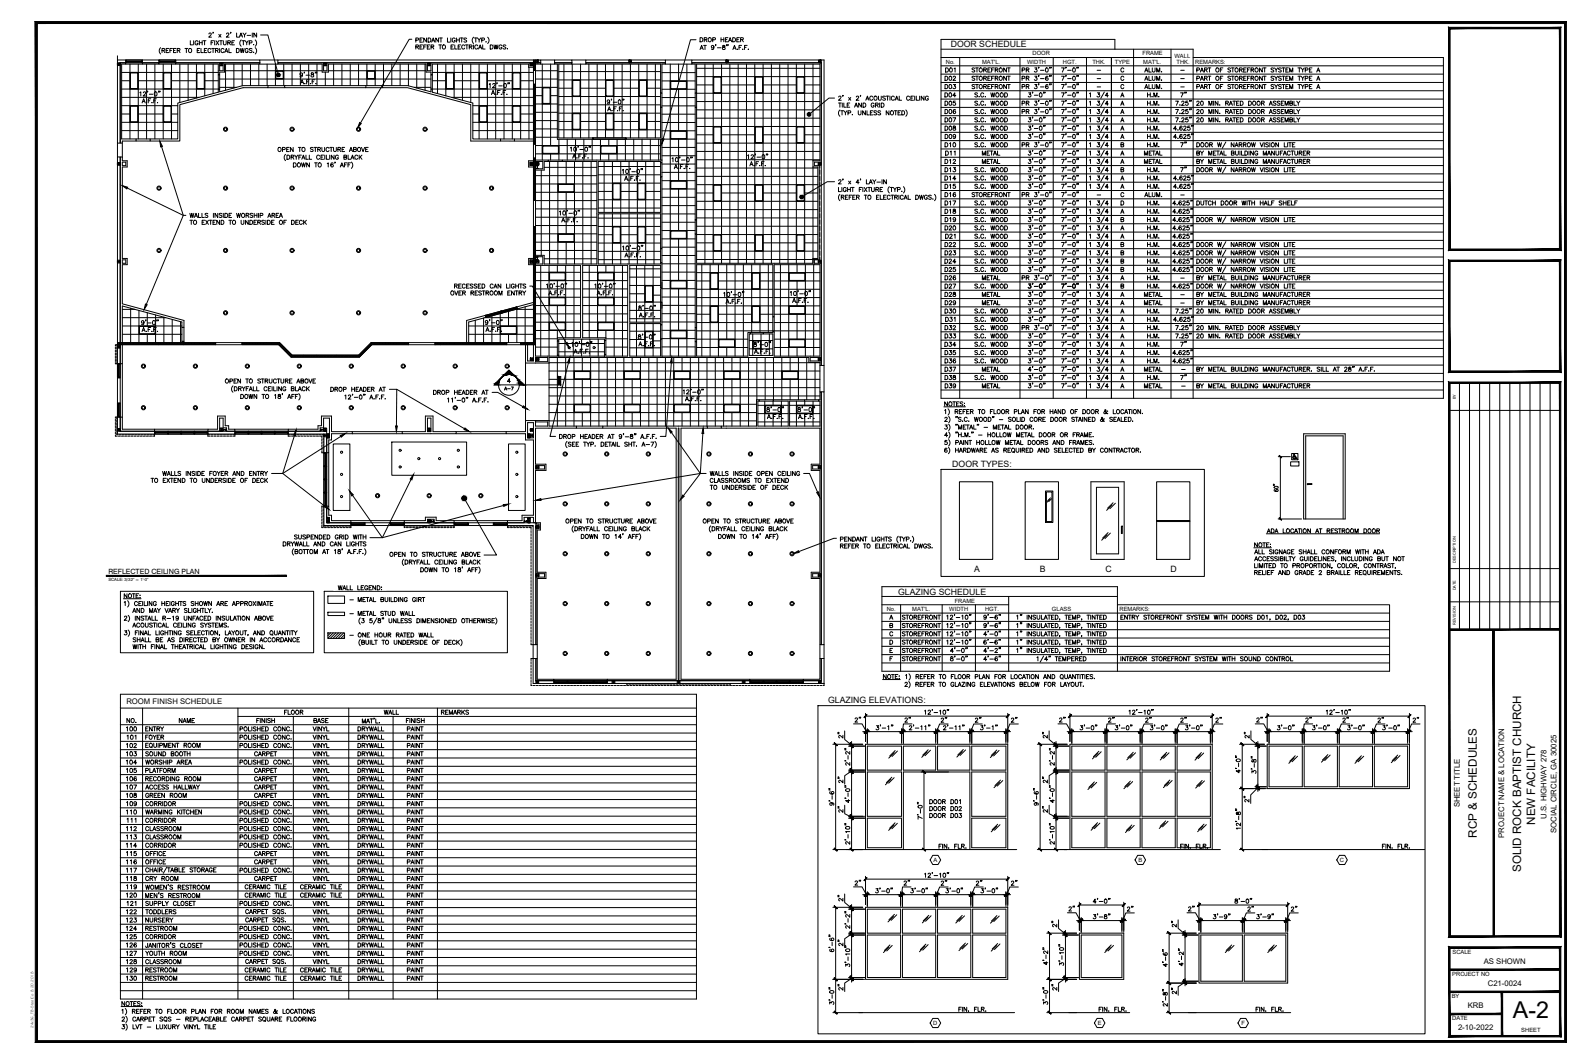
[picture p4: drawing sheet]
<svg xmlns="http://www.w3.org/2000/svg" width="914mm" height="610mm" viewBox="0 0 914 610" stroke-linecap="round" stroke-linejoin="round" font-family="sans-serif">
<defs><g id="words">
<text font-size="13.3" x="867" y="583">A-2</text>
<g font-size="7.1">
<text x="623" y="58">1 3/4</text>
<text x="623" y="67">1 3/4</text>
<text x="623" y="77">1 3/4</text>
</g>
<g font-size="6.7">
<text x="880" y="473" transform="rotate(-90 880 473)">NEW FACILITY</text>
<text x="846" y="480" transform="rotate(-90 846 480)">RCP &amp; SCHEDULES</text>
<text x="872" y="500" transform="rotate(-90 872 500)">SOLID ROCK BAPTIST CHURCH</text>
</g>
<g font-size="6.6">
<text x="585" y="43">PR 3'-0&quot;</text>
<text x="607" y="43">7'-0&quot;</text>
<text x="585" y="62">PR 3'-0&quot;</text>
<text x="588" y="71">3'-0&quot;</text>
<text x="588" y="81">3'-0&quot;</text>
<text x="588" y="90">3'-0&quot;</text>
<text x="681" y="100" transform="rotate(-90 681 100)">7&quot;</text>
<text x="588" y="109">3'-0&quot;</text>
<text x="588" y="119">3'-0&quot;</text>
<text x="588" y="157">3'-0&quot;</text>
<text x="588" y="167">3'-0&quot;</text>
<text x="607" y="167">7'-0&quot;</text>
<text x="588" y="186">3'-0&quot;</text>
<text x="588" y="195">3'-0&quot;</text>
<text x="588" y="224">3'-0&quot;</text>
<text x="607" y="224">7'-0&quot;</text>
</g>
<g font-size="6.2">
<text x="585" y="47">PR 3'-6&quot;</text>
<text x="607" y="47">7'-0&quot;</text>
<text x="588" y="57">3'-0&quot;</text>
<text x="607" y="57">7'-0&quot;</text>
<text x="676" y="57">7&quot;</text>
<text x="585" y="66">PR 3'-0&quot;</text>
<text x="607" y="66">7'-0&quot;</text>
<text x="588" y="76">3'-0&quot;</text>
<text x="607" y="76">7'-0&quot;</text>
<text x="671" y="76">4.625&quot;</text>
<text x="607" y="85">7'-0&quot;</text>
<text x="676" y="85">7&quot;</text>
<text x="588" y="95">3'-0&quot;</text>
<text x="607" y="95">7'-0&quot;</text>
<text x="588" y="104">3'-0&quot;</text>
<text x="607" y="104">7'-0&quot;</text>
<text x="671" y="104">4.625&quot;</text>
<text x="607" y="114">7'-0&quot;</text>
<text x="588" y="123">3'-0&quot;</text>
<text x="607" y="123">7'-0&quot;</text>
<text x="671" y="123">4.625&quot;</text>
<text x="588" y="133">3'-0&quot;</text>
<text x="607" y="133">7'-0&quot;</text>
<text x="671" y="133">4.625&quot;</text>
<text x="588" y="143">3'-0&quot;</text>
<text x="607" y="143">7'-0&quot;</text>
<text x="671" y="143">4.625&quot;</text>
<text x="588" y="152">3'-0&quot;</text>
<text x="607" y="152">7'-0&quot;</text>
<text x="671" y="152">4.625&quot;</text>
<text x="607" y="162">7'-0&quot;</text>
<text x="588" y="171">3'-0&quot;</text>
<text x="607" y="171">7'-0&quot;</text>
<text x="588" y="181">3'-0&quot;</text>
<text x="607" y="181">7'-0&quot;</text>
<text x="607" y="190">7'-0&quot;</text>
<text x="588" y="200">3'-0&quot;</text>
<text x="607" y="200">7'-0&quot;</text>
<text x="676" y="200">7&quot;</text>
<text x="588" y="209">3'-0&quot;</text>
<text x="607" y="209">7'-0&quot;</text>
<text x="671" y="209">4.625&quot;</text>
<text x="588" y="219">3'-0&quot;</text>
<text x="607" y="219">7'-0&quot;</text>
<text x="676" y="219">7&quot;</text>
<text x="542" y="356">12'-10&quot;</text>
<text x="563" y="356">9'-6&quot;</text>
<text x="641" y="357">ENTRY STOREFRONT SYSTEM WITH DOORS D01, D02, D03</text>
<text x="542" y="365">12'-10&quot;</text>
<text x="563" y="365">4'-0&quot;</text>
<text x="563" y="370">6'-6&quot;</text>
<text x="544" y="375">4'-0&quot;</text>
<text x="544" y="380">8'-0&quot;</text>
<text x="563" y="380">4'-6&quot;</text>
<text x="83" y="511">WOMEN'S RESTROOM</text>
<text x="83" y="515">MEN'S RESTROOM</text>
</g>
<g font-size="5.7">
<text x="540" y="47">D02</text>
<text x="541" y="43">D01</text>
<text x="556" y="43">STOREFRONT</text>
<text x="556" y="47">STOREFRONT</text>
<text x="655" y="43">ALUM.</text>
<text x="655" y="47">ALUM.</text>
<text x="685" y="43">PART OF STOREFRONT SYSTEM TYPE A</text>
<text x="685" y="47">PART OF STOREFRONT SYSTEM TYPE A</text>
<text x="540" y="52">D03</text>
<text x="556" y="52">STOREFRONT</text>
<text x="655" y="52">ALUM.</text>
<text x="685" y="52">PART OF STOREFRONT SYSTEM TYPE A</text>
<text x="540" y="57">D04</text>
<text x="558" y="57">S.C. WOOD</text>
<text x="657" y="57">H.M.</text>
<text x="540" y="62">D05</text>
<text x="558" y="62">S.C. WOOD</text>
<text x="657" y="62">H.M.</text>
<text x="685" y="62">20 MIN. RATED DOOR ASSEMBLY</text>
<text x="540" y="66">D06</text>
<text x="540" y="71">D07</text>
<text x="558" y="71">S.C. WOOD</text>
<text x="558" y="66">S.C. WOOD</text>
<text x="657" y="71">H.M.</text>
<text x="657" y="66">H.M.</text>
<text x="685" y="66">20 MIN. RATED DOOR ASSEMBLY</text>
<text x="685" y="71">20 MIN. RATED DOOR ASSEMBLY</text>
<text x="540" y="76">D08</text>
<text x="558" y="76">S.C. WOOD</text>
<text x="657" y="76">H.M.</text>
<text x="540" y="81">D09</text>
<text x="558" y="81">S.C. WOOD</text>
<text x="657" y="81">H.M.</text>
<text x="540" y="85">D10</text>
<text x="558" y="85">S.C. WOOD</text>
<text x="657" y="85">H.M.</text>
<text x="540" y="95">D12</text>
<text x="541" y="90">D11</text>
<text x="562" y="90">METAL</text>
<text x="562" y="95">METAL</text>
<text x="655" y="90">METAL</text>
<text x="655" y="95">METAL</text>
<text x="685" y="90">BY METAL BUILDING MANUFACTURER</text>
<text x="685" y="95">BY METAL BUILDING MANUFACTURER</text>
<text x="540" y="100">D13</text>
<text x="558" y="100">S.C. WOOD</text>
<text x="657" y="100">H.M.</text>
<text x="540" y="104">D14</text>
<text x="558" y="104">S.C. WOOD</text>
<text x="657" y="104">H.M.</text>
<text x="540" y="109">D15</text>
<text x="540" y="114">D16</text>
<text x="556" y="114">STOREFRONT</text>
<text x="558" y="109">S.C. WOOD</text>
<text x="655" y="114">ALUM.</text>
<text x="657" y="109">H.M.</text>
<text x="540" y="119">D17</text>
<text x="558" y="119">S.C. WOOD</text>
<text x="657" y="119">H.M.</text>
<text x="685" y="119">DUTCH DOOR WITH HALF SHELF</text>
<text x="540" y="123">D18</text>
<text x="558" y="123">S.C. WOOD</text>
<text x="657" y="123">H.M.</text>
<text x="540" y="128">D19</text>
<text x="558" y="128">S.C. WOOD</text>
<text x="657" y="128">H.M.</text>
<text x="540" y="133">D20</text>
<text x="541" y="138">D21</text>
<text x="558" y="133">S.C. WOOD</text>
<text x="558" y="138">S.C. WOOD</text>
<text x="657" y="133">H.M.</text>
<text x="657" y="138">H.M.</text>
<text x="540" y="143">D22</text>
<text x="558" y="143">S.C. WOOD</text>
<text x="657" y="143">H.M.</text>
<text x="540" y="147">D23</text>
<text x="558" y="147">S.C. WOOD</text>
<text x="657" y="147">H.M.</text>
<text x="540" y="152">D24</text>
<text x="558" y="152">S.C. WOOD</text>
<text x="657" y="152">H.M.</text>
<text x="540" y="157">D25</text>
<text x="540" y="162">D26</text>
<text x="558" y="157">S.C. WOOD</text>
<text x="562" y="162">METAL</text>
<text x="657" y="162">H.M.</text>
<text x="657" y="157">H.M.</text>
<text x="685" y="162">BY METAL BUILDING MANUFACTURER</text>
<text x="540" y="167">D27</text>
<text x="558" y="167">S.C. WOOD</text>
<text x="657" y="167">H.M.</text>
<text x="540" y="171">D28</text>
<text x="562" y="171">METAL</text>
<text x="655" y="171">METAL</text>
<text x="685" y="171">BY METAL BUILDING MANUFACTURER</text>
<text x="540" y="176">D29</text>
<text x="562" y="176">METAL</text>
<text x="655" y="176">METAL</text>
<text x="685" y="176">BY METAL BUILDING MANUFACTURER</text>
<text x="540" y="181">D30</text>
<text x="541" y="186">D31</text>
<text x="558" y="181">S.C. WOOD</text>
<text x="558" y="186">S.C. WOOD</text>
<text x="657" y="181">H.M.</text>
<text x="657" y="186">H.M.</text>
<text x="685" y="181">20 MIN. RATED DOOR ASSEMBLY</text>
<text x="540" y="190">D32</text>
<text x="558" y="190">S.C. WOOD</text>
<text x="657" y="190">H.M.</text>
<text x="685" y="190">20 MIN. RATED DOOR ASSEMBLY</text>
<text x="540" y="195">D33</text>
<text x="558" y="195">S.C. WOOD</text>
<text x="657" y="195">H.M.</text>
<text x="685" y="195">20 MIN. RATED DOOR ASSEMBLY</text>
<text x="540" y="200">D34</text>
<text x="558" y="200">S.C. WOOD</text>
<text x="657" y="200">H.M.</text>
<text x="540" y="205">D35</text>
<text x="540" y="209">D36</text>
<text x="558" y="205">S.C. WOOD</text>
<text x="558" y="209">S.C. WOOD</text>
<text x="657" y="205">H.M.</text>
<text x="657" y="209">H.M.</text>
<text x="540" y="214">D37</text>
<text x="562" y="214">METAL</text>
<text x="655" y="214">METAL</text>
<text x="540" y="219">D38</text>
<text x="558" y="219">S.C. WOOD</text>
<text x="657" y="219">H.M.</text>
<text x="540" y="224">D39</text>
<text x="562" y="224">METAL</text>
<text x="655" y="224">METAL</text>
<text x="685" y="224">BY METAL BUILDING MANUFACTURER</text>
<text x="516" y="361">STOREFRONT</text>
<text x="516" y="370">STOREFRONT</text>
<text x="516" y="380">STOREFRONT</text>
<text x="641" y="380">INTERIOR STOREFRONT SYSTEM WITH SOUND CONTROL</text>
<text x="162" y="411">FLOOR</text>
<text x="219" y="411">WALL</text>
<text x="252" y="411">REMARKS</text>
<text x="72" y="415">NO.</text>
<text x="102" y="415">NAME</text>
<text x="179" y="415">BASE</text>
<text x="72" y="420">100</text>
<text x="72" y="425">101</text>
<text x="83" y="420">ENTRY</text>
<text x="83" y="425">FOYER</text>
<text x="137" y="420">POLISHED CONC.</text>
<text x="137" y="425">POLISHED CONC.</text>
<text x="179" y="420">VINYL</text>
<text x="179" y="425">VINYL</text>
<text x="204" y="420">DRYWALL</text>
<text x="204" y="425">DRYWALL</text>
<text x="232" y="420">PAINT</text>
<text x="232" y="425">PAINT</text>
<text x="72" y="430">102</text>
<text x="83" y="430">EQUIPMENT ROOM</text>
<text x="137" y="430">POLISHED CONC.</text>
<text x="179" y="430">VINYL</text>
<text x="204" y="430">DRYWALL</text>
<text x="232" y="430">PAINT</text>
<text x="72" y="434">103</text>
<text x="83" y="434">SOUND BOOTH</text>
<text x="145" y="434">CARPET</text>
<text x="179" y="434">VINYL</text>
<text x="204" y="434">DRYWALL</text>
<text x="232" y="434">PAINT</text>
<text x="72" y="439">104</text>
<text x="72" y="444">105</text>
<text x="83" y="439">WORSHIP AREA</text>
<text x="83" y="444">PLATFORM</text>
<text x="137" y="439">POLISHED CONC.</text>
<text x="145" y="444">CARPET</text>
<text x="179" y="439">VINYL</text>
<text x="179" y="444">VINYL</text>
<text x="204" y="439">DRYWALL</text>
<text x="204" y="444">DRYWALL</text>
<text x="232" y="439">PAINT</text>
<text x="232" y="444">PAINT</text>
<text x="72" y="449">106</text>
<text x="83" y="449">RECORDING ROOM</text>
<text x="145" y="449">CARPET</text>
<text x="179" y="449">VINYL</text>
<text x="204" y="449">DRYWALL</text>
<text x="232" y="449">PAINT</text>
<text x="72" y="453">107</text>
<text x="83" y="453">ACCESS HALLWAY</text>
<text x="145" y="453">CARPET</text>
<text x="179" y="453">VINYL</text>
<text x="204" y="453">DRYWALL</text>
<text x="232" y="453">PAINT</text>
<text x="72" y="458">108</text>
<text x="83" y="458">GREEN ROOM</text>
<text x="145" y="458">CARPET</text>
<text x="179" y="458">VINYL</text>
<text x="204" y="458">DRYWALL</text>
<text x="232" y="458">PAINT</text>
<text x="72" y="463">109</text>
<text x="72" y="468">110</text>
<text x="83" y="463">CORRIDOR</text>
<text x="83" y="468">WARMING KITCHEN</text>
<text x="137" y="463">POLISHED CONC.</text>
<text x="137" y="468">POLISHED CONC.</text>
<text x="179" y="463">VINYL</text>
<text x="179" y="468">VINYL</text>
<text x="204" y="463">DRYWALL</text>
<text x="204" y="468">DRYWALL</text>
<text x="232" y="463">PAINT</text>
<text x="232" y="468">PAINT</text>
<text x="72" y="472">111</text>
<text x="83" y="472">CORRIDOR</text>
<text x="137" y="472">POLISHED CONC.</text>
<text x="179" y="472">VINYL</text>
<text x="204" y="472">DRYWALL</text>
<text x="232" y="472">PAINT</text>
<text x="72" y="477">112</text>
<text x="83" y="477">CLASSROOM</text>
<text x="137" y="477">POLISHED CONC.</text>
<text x="179" y="477">VINYL</text>
<text x="204" y="477">DRYWALL</text>
<text x="232" y="477">PAINT</text>
<text x="72" y="482">113</text>
<text x="83" y="482">CLASSROOM</text>
<text x="137" y="482">POLISHED CONC.</text>
<text x="179" y="482">VINYL</text>
<text x="204" y="482">DRYWALL</text>
<text x="232" y="482">PAINT</text>
<text x="72" y="487">114</text>
<text x="72" y="491">115</text>
<text x="83" y="487">CORRIDOR</text>
<text x="83" y="491">OFFICE</text>
<text x="137" y="487">POLISHED CONC.</text>
<text x="145" y="491">CARPET</text>
<text x="179" y="487">VINYL</text>
<text x="179" y="491">VINYL</text>
<text x="204" y="487">DRYWALL</text>
<text x="204" y="491">DRYWALL</text>
<text x="232" y="487">PAINT</text>
<text x="232" y="491">PAINT</text>
<text x="72" y="496">116</text>
<text x="83" y="496">OFFICE</text>
<text x="145" y="496">CARPET</text>
<text x="179" y="496">VINYL</text>
<text x="204" y="496">DRYWALL</text>
<text x="232" y="496">PAINT</text>
<text x="72" y="501">117</text>
<text x="137" y="501">POLISHED CONC.</text>
<text x="179" y="501">VINYL</text>
<text x="204" y="501">DRYWALL</text>
<text x="232" y="501">PAINT</text>
<text x="72" y="506">118</text>
<text x="83" y="506">CRY ROOM</text>
<text x="145" y="506">CARPET</text>
<text x="179" y="506">VINYL</text>
<text x="204" y="506">DRYWALL</text>
<text x="232" y="506">PAINT</text>
<text x="72" y="510">119</text>
<text x="72" y="515">120</text>
<text x="139" y="510">CERAMIC TILE</text>
<text x="139" y="515">CERAMIC TILE</text>
<text x="171" y="510">CERAMIC TILE</text>
<text x="171" y="515">CERAMIC TILE</text>
<text x="204" y="510">DRYWALL</text>
<text x="204" y="515">DRYWALL</text>
<text x="232" y="510">PAINT</text>
<text x="232" y="515">PAINT</text>
<text x="72" y="520">121</text>
<text x="83" y="520">SUPPLY CLOSET</text>
<text x="137" y="520">POLISHED CONC.</text>
<text x="179" y="520">VINYL</text>
<text x="204" y="520">DRYWALL</text>
<text x="232" y="520">PAINT</text>
<text x="72" y="525">122</text>
<text x="83" y="525">TODDLERS</text>
<text x="140" y="525">CARPET SQS.</text>
<text x="179" y="525">VINYL</text>
<text x="204" y="525">DRYWALL</text>
<text x="232" y="525">PAINT</text>
<text x="72" y="530">123</text>
<text x="83" y="530">NURSERY</text>
<text x="140" y="530">CARPET SQS.</text>
<text x="179" y="530">VINYL</text>
<text x="204" y="530">DRYWALL</text>
<text x="232" y="530">PAINT</text>
<text x="72" y="534">124</text>
<text x="72" y="539">125</text>
<text x="83" y="534">RESTROOM</text>
<text x="83" y="539">CORRIDOR</text>
<text x="137" y="539">POLISHED CONC.</text>
<text x="137" y="534">POLISHED CONC.</text>
<text x="179" y="539">VINYL</text>
<text x="179" y="534">VINYL</text>
<text x="204" y="534">DRYWALL</text>
<text x="204" y="539">DRYWALL</text>
<text x="232" y="534">PAINT</text>
<text x="232" y="539">PAINT</text>
<text x="72" y="544">126</text>
<text x="137" y="544">POLISHED CONC.</text>
<text x="179" y="544">VINYL</text>
<text x="204" y="544">DRYWALL</text>
<text x="232" y="544">PAINT</text>
<text x="72" y="549">127</text>
<text x="83" y="549">YOUTH ROOM</text>
<text x="137" y="549">POLISHED CONC.</text>
<text x="179" y="549">VINYL</text>
<text x="204" y="549">DRYWALL</text>
<text x="232" y="549">PAINT</text>
<text x="72" y="554">128</text>
<text x="83" y="554">CLASSROOM</text>
<text x="140" y="554">CARPET SQS.</text>
<text x="179" y="554">VINYL</text>
<text x="204" y="554">DRYWALL</text>
<text x="232" y="554">PAINT</text>
<text x="72" y="558">129</text>
<text x="72" y="563">130</text>
<text x="83" y="558">RESTROOM</text>
<text x="83" y="563">RESTROOM</text>
<text x="139" y="558">CERAMIC TILE</text>
<text x="139" y="563">CERAMIC TILE</text>
<text x="171" y="558">CERAMIC TILE</text>
<text x="171" y="563">CERAMIC TILE</text>
<text x="204" y="558">DRYWALL</text>
<text x="204" y="563">DRYWALL</text>
<text x="232" y="558">PAINT</text>
<text x="232" y="563">PAINT</text>
</g>
<g font-size="5.3">
<text x="190" y="339">WALL LEGEND:</text>
<text x="509" y="356">A</text>
<text x="516" y="356">STOREFRONT</text>
<text x="516" y="365">STOREFRONT</text>
<text x="516" y="375">STOREFRONT</text>
</g>
<g font-size="5">
<text x="545" y="27">DOOR SCHEDULE</text>
<text x="546" y="267">DOOR TYPES:</text>
<text x="558" y="327">A</text>
<text x="596" y="327">B</text>
<text x="633" y="327">C</text>
<text x="671" y="327">D</text>
<text x="515" y="341">GLAZING SCHEDULE</text>
<text x="474" y="403">GLAZING ELEVATIONS:</text>
</g>
<text font-size="4.9" x="288" y="225">A-7</text>
<g font-size="4.4">
<text x="72" y="403">ROOM FINISH SCHEDULE</text>
<text x="836" y="463" transform="rotate(-90 836 463)">SHEET TITLE</text>
<text x="886" y="469" transform="rotate(-90 886 469)">U.S. HIGHWAY 278</text>
<text x="892" y="477" transform="rotate(-90 892 477)">SOCIAL CIRCLE, GA 30025</text>
<text x="862" y="480" transform="rotate(-90 862 480)">PROJECT NAME &amp; LOCATION</text>
<text x="850" y="552">AS SHOWN</text>
<text x="852" y="565">C21-0024</text>
<text x="841" y="578">KRB</text>
<text x="835" y="590">2-10-2022</text>
</g>
<text font-size="4.1" x="62" y="329">REFLECTED CEILING PLAN</text>
<g font-size="3.3">
<text x="592" y="32">DOOR</text>
<text x="655" y="32">FRAME</text>
<text x="673" y="33">WALL</text>
<text x="542" y="37">No.</text>
<text x="563" y="37">MAT'L.</text>
<text x="588" y="37">WIDTH</text>
<text x="609" y="37">HGT.</text>
<text x="626" y="37">THK.</text>
<text x="639" y="37">TYPE</text>
<text x="655" y="37">MAT'L.</text>
<text x="674" y="37">THK.</text>
<text x="685" y="37">REMARKS:</text>
<text x="547" y="345">FRAME</text>
<text x="508" y="350">No.</text>
<text x="523" y="350">MAT'L.</text>
<text x="544" y="350">WIDTH</text>
<text x="564" y="350">HGT.</text>
<text x="603" y="350">GLASS</text>
<text x="641" y="350">REMARKS:</text>
<text x="535" y="494">A</text>
<text x="652" y="494">B</text>
<text x="768" y="494">C</text>
<text x="832" y="547">SCALE</text>
<text x="832" y="559">PROJECT NO</text>
<text x="832" y="572">BY</text>
<text x="535" y="587">D</text>
<text x="629" y="587">E</text>
<text x="711" y="587">F</text>
<text x="832" y="585">DATE</text>
<text x="872" y="591">SHEET</text>
</g>
<g font-size="2.6">
<text x="628" y="42">-</text>
<text x="676" y="42">-</text>
<text x="628" y="46">-</text>
<text x="676" y="46">-</text>
<text x="628" y="51">-</text>
<text x="676" y="51">-</text>
<text x="628" y="113">-</text>
<text x="676" y="113">-</text>
<text x="676" y="161">-</text>
<text x="676" y="170">-</text>
<text x="676" y="175">-</text>
<text x="676" y="213">-</text>
<text x="676" y="223">-</text>
</g>
<text font-size="2.5" x="62" y="333">SCALE: 3/32&quot; = 1'-0&quot;</text>
<text font-size="2.3" x="19" y="589" transform="rotate(-90 19 589)">24x36_TB-SteelCo 8.20.2018</text>
<g font-size="2.2">
<text x="834" y="229" transform="rotate(-90 834 229)">BY</text>
<text x="834" y="323" transform="rotate(-90 834 323)">DESCRIPTION</text>
<text x="834" y="338" transform="rotate(-90 834 338)">DATE</text>
<text x="834" y="358" transform="rotate(-90 834 358)">REVISION</text>
</g>
</g></defs>
<g fill="none" stroke="#000" stroke-width=".57">
<path d="M120 19h1l-1 2h1M122 19h.1M125 20l2 1M127 20l-2 1M130 19h1l-1 2h1M132 19h.1M136 19v2h1M139 19l1 1v1M141 19l-1 1M145 19v2M147 19v2l-2-2v2M830 16h64v127h-64z"/>
<path d="M67 34h5v2h-3M67 34v48h2v-46M67 36h2v2h-2zM67 36v1h2v-1v1h-2zM67 32v2M69 36h3v1h-2v43h8v1h-8v1h-1zM72 35v1zM72 36h10M72 34h10M72 37h10M72 35h9zM73 35h8"/>
<path d="M74 37v43M79 37v43M81 35l1 1zM82 34h9v2h-9zM82 36h9v1h-9zM84 37v43M89 37v43M91 35l1 1zM91 36h10M91 34h10M91 37h10M92 35h8z"/>
<path d="M92 35h8M92 27a2.5 2.5 0 0 0 0 4M93 29h1v-1h-1v2M94 37v43M94 29v1M95 29h1M97 28h-2v2h2M97 29h1M98 37v43M99 28h-2v2M99 29h1M100 35l1 1z"/>
<path d="M101 34h48v2h-48zM101 36h25v5h2v-5h21v1h-20v4h-3v2h-1v-6h-24zM101 28h-2v2h2M102 29h1v-1h-1v2M102 29l1 1M103 37v22M106 28h2M107 28v2M108 37v20M109 23v3h1M111 23v3M113 37v19"/>
<path d="M113 29h1M113 24a.9 .9 0 0 0-1-1 .9 .9 0 0 0 0 1 1 1 0 0 0 0 2 1 1 0 0 0 1-1M114 23v3M114 24h2M114 28h-1v2h1M115 28v2h2M116 23v3M116 23h2M117 29h1M117 23v3M117 37v18M119 28h-2v2h2"/>
<path d="M121 28a.9 .9 0 0 0-1 0 .9 .9 0 0 0-1 1 1 1 0 0 0 0 1 1 1 0 0 0 2 0M121 24h1M121 28h2M122 28v2M122 37v17M122 23h-1v3M123 23v3M123 29h2v-1h-2v2M124 23l1 3M124 29l1 1M125 23l-1 3M126 28v2"/>
<path d="M126 23h1M126 36h2v2h-2zM126 36h1v2h-1h1v-2zM127 23v3M128 23v2l1 1v-1l1-2M128 28a.9 .9 0 0 0-1 0 .9 .9 0 0 0 0 1 1 1 0 0 0 0 1 1 1 0 0 0 1 0M129 30l1-2 1 2M129 29h1M129 37v15M130 24h2l-2-1v3M131 28v2h2M131 24l1 2"/>
<path d="M133 24h1M134 37v13M134 23h-1v3h1M135 28h1a1.3 1.3 0 0 1 1 1 1.3 1.3 0 0 1-1 1h-1zM137 21l1-2 1 2M138 21h1M138 28v2l1-2v2l1-2M138 23a2.4 2.4 0 0 0 0 4M139 23h1M139 37v12M139 23v3M140 23l1 1v2"/>
<path d="M142 20h2M142 28a.9 .9 0 0 0-1 0 .9 .9 0 0 0-1 1 1 1 0 0 0 1 1 1 1 0 0 0 1 0v-1M142 23l-1 1M143 25l1-1-1-1v3M144 37v12M144 28h-1l1 1v1h-1M145 25h.1M145 30h.1M146 23a2.4 2.4 0 0 1 0 4M146 27a2.4 2.4 0 0 1 0 4M148 37v12M149 34h10"/>
<path d="M149 37h10M149 20h4l6 22M153 37v12M158 37v12M159 34h151v2h-151zM163 37v12M167 37v12M172 37v12M177 37v12M182 37v12M186 36h1v2h-1zM186 36h1h-1v2h1h-1v-2z"/>
<path d="M191 37v12M196 37v12M201 37v12M205 37v12M210 37v12M215 37v12M220 37v12M224 37v12M229 37v12M234 37v12M236 22h-2l-27 48M238 23h2v-1h-2v2"/>
<path d="M238 27h2v-1h-2v2M239 37v13M239 27l1 1M241 23h1M241 27h1M242 22h-1v2h1M242 26h-1v2h1M243 27h1M244 37v15M244 26h-1v2M244 22v2l-1-2v2M245 27h1"/>
<path d="M245 36h2v2h-2zM245 22h1a1.3 1.3 0 0 1 1 1 1.3 1.3 0 0 1-1 1h-1zM245 36h1v2h-1h1v-2zM246 26h-1v2h1M247 27h1v-1h-1v2M247 24l1-2 1 2M248 23h1M248 27l1 1M251 37v17M251 22v2l-1-2v2M251 26h2M252 22h1"/>
<path d="M252 26v2M253 22v2M255 37v18M256 22v2h2M258 22v2M258 27h1M260 26h-2v2h2M260 37v19M261 26v2h1M261 22a.9 .9 0 0 0-1 0 .9 .9 0 0 0-1 1 .9 .9 0 0 0 1 1 .9 .9 0 0 0 1-1h-1M262 23h1M262 22v2"/>
<path d="M262 27h1M263 22v2M264 22h1M264 26h-2v2h2M265 22v2M265 37v20M266 26a.9 .9 0 0 0-1 0 .9 .9 0 0 0 0 1 .9 .9 0 0 0 0 1 .9 .9 0 0 0 1 0M267 26h1M267 22h-1l1 1v1h-1M267 26v2M269 27h1v-1h-1v2M270 27v1"/>
<path d="M270 37v22M271 26v2M271 21a2.4 2.4 0 0 0 0 4M272 22h1M273 22v2M274 22l1 1v1M274 26a.9 .9 0 0 0-1 0 .9 .9 0 0 0-1 1 .9 .9 0 0 0 1 1 .9 .9 0 0 0 1 0M274 28l1-2 1 2M274 37v43M275 27h1M275 22v1M276 23h1v-1h-1v2"/>
<path d="M277 26v2h1M278 24h.1M279 37v43M279 21a2.4 2.4 0 0 1 0 4M281 26h1a1.3 1.3 0 0 1 0 1 1.3 1.3 0 0 1 0 1h-1zM283 26l1 2v-2l1 2v-2M284 37v43M288 26a.9 .9 0 0 0-1 0 .9 .9 0 0 0-1 1 .8 .8 0 0 0 1 1 .8 .8 0 0 0 1-1h-1M289 37v43M290 26h-2l2 1-1 1h-1M291 28h.1M294 37v43"/>
<path d="M298 37v43M303 39v41M304 36h1v2h-1zM304 37h1h-1zM304 36v1h1v-1v1h-1zM306 38h-2v-2h-57v5h-2v-5h-58v5h-2v-5h-26v1h26v4h3v-4h56v4h3v2h1v-6h55v2h3M306 36h4v1h-3M306 34v5M306 34v1M307 34l-1 1M307 35l-1 1M307 35l-1 2"/>
<path d="M307 36l-1 1M307 37v3h-1v-1M307 36l-1 2M307 37l-1 1M307 38l-1 1M307 38l-1 2M307 39l-1 1M307 40h-1M307 34v3M307 34h2v2h-2zM308 34v2zM310 34h8"/>
<path d="M310 37h8M311 37v55M315 37v46M318 34h10v2h-10zM318 36h10v1h-8v42h20v1h-21v-43h-1zM323 37v42M328 34h8M328 37h8M328 37v42M333 37v42M336 34h45v2h-45zM336 36h45v1h-2v16h-1v-16h-42z"/>
<path d="M337 37v42M342 37v42M347 37v42M352 37v42M356 37v42M360 34h2v2h-2zM360 34h1v2h-1h1v-2zM361 37v42M366 37v42M371 37v42M375 37v42M381 34h15"/>
<path d="M381 37h15M384 37v167M389 37v9M394 37v167M396 34h76v175h-1v-173h-75zM399 23h-3l-16 57M399 39h71M401 22h1a1.3 1.3 0 0 1 1 1 1.3 1.3 0 0 1-1 1h-1zM401 28l1-2 1 2M401 28h2M403 26h2M403 23h2v-1h-2v2"/>
<path d="M404 37v114M404 26v2M404 23l1 1M408 23h2v-1h-2v2M409 37v114M409 27a.7 .7 0 0 1-1 0 .7 .7 0 0 1 0-1 .7 .7 0 0 1 1 0v2h-1M410 26h.1M411 27h2M413 23h2M413 22v2M413 37v114M414 26v1a1 1 0 0 1 1 0 1 1 0 0 1 0 1h-1a1.2 1.2 0 0 1 0-1 1.2 1.2 0 0 1 1 0z"/>
<path d="M415 22v2M416 23h1M416 34h1v2h-1zM416 34h1v2h-1h1v-2zM417 26h-1M417 22h-1v2h1M417 26h.1M417 24l1-2 1 2M418 23h1M418 37v114M420 22h1a1.3 1.3 0 0 1 0 1 1.3 1.3 0 0 1 0 1h-1zM420 28l1-2 1 2"/>
<path d="M420 28h1M422 23h1M422 28h.1M423 37v114M423 27h1M424 22h-2v2h2M424 23h2v-1h-2v2M425 26h-2v2M425 23l1 1M426 28h.1M427 27h.1M428 37v114"/>
<path d="M428 26h-1v2M429 28h.1M432 37v114M437 37v114M442 37v114M447 37v114M451 37v114M456 37v114M461 37v114M466 37v114h-67v-17h-1v54h1v-36h44v30h1v-30h26v52h-26v-14h-1v1h-6h6v13h-14v-13h1h-2v13h-29v-8h-1v9M469 34h2v2h-2zM470 34v2z"/>
<path d="M471 36h-75v1h2v16h1v-16h71v55h-4M471 36v57h-4v2h2v54h-2v2h4v54h-7v2h7v2h-1v-1h-7v-3h-148v39h15v1h-23v21h6v4h-6v30h-1v-4h-6v4h-9v-2h8v-3h7v-43h-5v-4h-11v-1h11v-50M539 38h288M539 28h145v200M539 33h132M550 33v195M584 33v195M603 33v195M622 33v195M639 28v-5h-100v205h288v-195h-143M644 39a.9 .9 0 0 0-1 0 .9 .9 0 0 0-1 1 .9 .9 0 0 0 1 1 .9 .9 0 0 0 1 0M649 28v200"/>
<path d="M671 28v200M70 56h44M70 42h55M70 46h4M74 42h5v9h-5zM75 42h4v9h-4zM79 46h15M80 53h1v2M81 59l1-2 1 2M82 58h1M82 53h1h1l-2 2h2M84 59h.1"/>
<path d="M85 52l-1 1M85 58h1M86 54h2M86 57h-1v2M87 59h.1M88 58h1M90 57h-2v2M90 59h.1M91 52v1M92 52l-1 1M94 42h4v9h-4zM98 46h15"/>
<path d="M102 59l23-6v-2h1v2l13-4h15v1h-15l-36 10v21h-17v-1h16zM113 42h4v9h-4zM117 46h8M125 43v8h-55M126 43v8M126 50h9M126 45h121M129 41h56M154 49h9M154 50h9M158 41h5v4h-5zM158 41h4v4h-4z"/>
<path d="M163 49h47v1h-47zM172 48l1-2 1 2M172 47h2M173 43a.7 .7 0 0 1-1 0 .7 .7 0 0 1 0-1 .7 .7 0 0 1 1 0v2h-1M174 41v1M175 48h.1M175 43h2M176 47h1M177 46h-1v2M178 48h.1M178 42v1h2a.8 .8 0 0 1-1 1 .8 .8 0 0 1-1-1l2-1zM179 47h1"/>
<path d="M180 46h-1v2M181 41v1M181 48h.1M186 41v8M188 41h56M210 49h9M210 50h9M210 41h5v4h-5zM219 49h15l13 4v-2h1v2l23 6v21h16v1h-17v-21l-37-10h-14zM237 50h10M247 43v8M248 43v8h58l1-1"/>
<path d="M248 42h58M248 46h7M255 42h5v9h-5zM256 42h4v9h-4zM259 56h47M260 46h14M274 42h5v9h-5zM275 42h4v9h-4zM279 46h15M280 48h1v2M282 54v-2l1 2M282 53h1"/>
<path d="M282 48h1h1l-2 2h2M284 54h.1M285 48h.1M285 53h1M286 49h2M287 52h-2v2M287 54h.1M288 53h1M290 52h-2v2M290 54h.1M291 48h.1M292 48h.1"/>
<path d="M294 42h4v9h-4zM298 46h8M306 40v8M306 48h.1M306 48v1M307 48l-1 1M307 40h.1M307 49l-1 1M307 49l-1 2M307 50l-1 1M307 51l-1 1M307 51l-1 2"/>
<path d="M307 52l-1 1M307 52l-1 2M307 53l-1 1M307 54l-1 1M307 54l-1 2M307 55l-1 1M307 56l-1 1M307 57l-1 1M307 57l-1 2M307 58l-1 1M307 59l-1 1M307 59l-1 2h-35"/>
<path d="M307 60l-1 1M307 41h12M307 40v8M307 60h12M307 50h12M307 45h12M311 50h4v10h-4zM311 55h-4l-1 1M311 50h4v9h-4zM315 55h4M320 55h58M320 51h8"/>
<path d="M320 46h58M320 41h58M328 46h5v9h-5zM328 46h4v9h-4zM333 51h14M347 46h5v9h-5zM347 46h4v9h-4zM349 58a.7 .7 0 0 1-1 1 1 1 0 0 1 0-2 .7 .7 0 0 1 1 1v1h-1M350 57h.1M351 59h2M352 51h14M357 57h.1"/>
<path d="M366 46h5v9h-5zM366 46h4v9h-4zM371 51h7M378 53v8M379 53v8M379 56h19M379 51h19M379 46h19M379 42h19M384 46h10v5h-10zM384 47h9v4h-9zM389 51v24"/>
<path d="M398 53v8M399 58h71M399 49h10M399 44h71M409 44h4v9h-4zM413 49h19M432 44h5v9h-5zM433 44h4v9h-4zM437 49h19M456 44h5v9h-5zM457 44h4v9h-4zM461 49h9"/>
<path d="M470 53h-71v8M478 56h-3l-11 9M480 59h2M481 56v-1l1 1-2 1h2M481 59v2M483 59v2M483 55h.1M483 59v2h2M486 56l1 1M487 59h-2v2h2M487 56l-1 1M491 56l1-1v1l-1 1h1"/>
<path d="M493 55h.1M494 59v2l-2-2v2M494 59h1a1.3 1.3 0 0 1 1 1 1.3 1.3 0 0 1-1 1h-1zM496 57l1-2 1 2M496 57h2M500 56a.9 .9 0 0 0-1-1 .9 .9 0 0 0-1 1 1 1 0 0 0 1 1 1 1 0 0 0 1 0M501 60a.9 .9 0 0 0-1-1 .9 .9 0 0 0-1 1v1a.9 .9 0 0 0 1 0 .9 .9 0 0 0 1 0h-1M503 55v2h1h1v-2M504 59v2M505 59h1a1.3 1.3 0 0 1 1 1 1.3 1.3 0 0 1-1 1h-1zM507 55h-1l1 2h-1M508 55h1"/>
<path d="M509 55v2M510 55v2M512 56a.9 .9 0 0 0-1-1 .9 .9 0 0 0 0 1 1 1 0 0 0 0 1 1 1 0 0 0 1 0M513 57l1-2 1 2M513 57h1M515 55v2h2M521 56a.9 .9 0 0 0-1-1 .9 .9 0 0 0-1 1 1 1 0 0 0 1 1 1 1 0 0 0 1 0M522 56h1M523 55h-1v2h1M524 55v2M525 55v2h1M527 55v2"/>
<path d="M529 55v2l-1-2v2M532 56a.9 .9 0 0 0-1-1 .9 .9 0 0 0-1 1 1 1 0 0 0 0 1 1 1 0 0 0 2 0h-1M539 57h288M539 52h288M539 47h288M539 42h288M586 50h1v-1l-1-1v3M588 50l1-1-1-1v3M589 50l1 1M593 48h1l-1 1a.8 .8 0 0 1 1 1 .8 .8 0 0 1 0 1 .8 .8 0 0 1-1-1M600 49a1 1 0 0 0-1 1 1 1 0 0 0 1 0 .7 .7 0 0 0 0-1 .7 .7 0 0 0-1 1M608 48h2l-1 3"/>
<path d="M608 58h2l-1 2M624 58h1v2M629 58h1l-1 1a.8 .8 0 0 1 1 1 .8 .8 0 0 1-1 0M633 58l-2 3M635 60h-2l1-2v2M642 56l1-3 1 3M642 60h2M642 55h2M644 49a.9 .9 0 0 0-1-1 .9 .9 0 0 0-1 1v1a.9 .9 0 0 0 1 1 .9 .9 0 0 0 1-1M644 44a.9 .9 0 0 0-1 0 .9 .9 0 0 0-1 1 .9 .9 0 0 0 1 1 .9 .9 0 0 0 1-1M674 58h1l-1 2M677 59v-1h1l-1 2h2"/>
<path d="M681 58h-2v1a1 1 0 0 1 2 0 .8 .8 0 0 1-1 1 .8 .8 0 0 1-1 0M70 65h4M70 61h32M70 70h32M70 75h32M74 61h5v9h-5zM75 61h4v9h-4zM78 80h8M79 65h15M94 61h4v9h-4zM98 65h4M271 65h3"/>
<path d="M271 75h35M274 61h5v9h-5zM275 61h4v9h-4zM279 65h15M287 80h8M294 61h4v9h-4zM298 65h8M306 80h-11v1h11M306 80v-32h1v35h-1v-2M306 80v1M307 60l-1 2M307 61l-1 1"/>
<path d="M307 62l-1 1M307 62l-1 2M307 63l-1 1M307 64l-1 1M307 65l-1 1M307 65l-1 2M307 66l-1 1M307 67l-1 1M307 67l-1 2M307 68l-1 1M307 68l-1 2M307 69l-1 1h-35"/>
<path d="M307 70l-1 1M307 70l-1 2M307 71l-1 1M307 72l-1 1M307 73l-1 1M307 73l-1 2M307 74l-1 1M307 75l-1 1M307 75l-1 2M307 76l-1 1M307 77l-1 1M307 78l-1 1"/>
<path d="M307 78l-1 2M307 79l-1 1M307 80l-1 1M307 79h12M307 64h12M319 69h-12l-1 1M319 74h-12l-1 1M320 60h58M320 65h58M320 70h8M320 74h58M320 80v12"/>
<path d="M325 80v12M328 65h5v9h-5zM328 65h4v9h-4zM330 80v12M333 70h14M335 80v12M339 80v12M340 79v1zM340 80h19M340 79h19M344 80v12M347 65h5v9h-5z"/>
<path d="M347 65h4v9h-4zM348 64l1-3 1 3M348 63h2M349 80v3M351 63h.1M352 70h14M352 62h1M353 61h-1v3M354 80v12M354 63h.1M355 62h1M356 61h-1v3"/>
<path d="M357 63h.1M358 79l1 1zM358 80v12M359 79h19v-18h1v19h-20zM363 80v12M366 65h5v9h-5zM366 65h4v9h-4zM368 80v12M371 70h7M373 80v12M377 80v12M378 80v12"/>
<path d="M379 80h19M379 80v12M379 75h19M379 70h19M379 65h19M379 61h19M384 75h10v5h-10zM384 75h9v4h-9zM389 80v24M398 61h1v65h-1zM399 77h10M399 72h71"/>
<path d="M399 68h71M399 63h71M409 72h4v10h-4zM409 73h4v9h-4zM413 77h19M432 72h5v10h-5zM433 73h4v9h-4zM437 77h19M456 72h5v10h-5zM457 73h4v9h-4zM461 77h9M481 63a2.5 2.5 0 0 0 0 4"/>
<path d="M482 63h1M482 63v3M483 63l1 2v1M485 63l-1 2M485 60h1M486 65h1v-1l-1-1v3M488 66h.1M490 61l1-2v2M490 61h1M492 63v2v1h1v-3M496 63v3l-2-3v3M497 63v3h1"/>
<path d="M499 65h1M500 63h-1v3h1M502 60h1v-1h-1v2M502 64h-1l1 2h-1M502 60l1 1M505 64h-2l2 1-1 1h-1M509 63v3l-1-3v3M512 63h2M513 63v3M515 65h.1M516 63h-1v3h1M517 63a1.3 1.3 0 0 1 1 2 1.3 1.3 0 0 1-1 1z"/>
<path d="M519 63a2.4 2.4 0 0 1 0 4M539 66h288M539 71h288M539 76h288M539 62h288M608 77h2l-1 2M608 67h2l-1 3M624 77h1v2M624 68l1-1v3M629 77h1l-1 1a.8 .8 0 0 1 1 1 .8 .8 0 0 1-1 0M629 67h1l-1 1a1.1 1.1 0 0 1 1 2 .8 .8 0 0 1-1-1M633 77l-2 3"/>
<path d="M633 67l-2 4M635 79h-2l1-2v2M635 69h-2l1-2v3M642 75l1-3 1 3M642 79l1-2 1 2M642 60l1-2 1 2M642 70l1-3 1 3M642 65l1-2 1 2M642 79h2M642 74h2M642 69h2M642 64h2"/>
<path d="M674 63h1l-1 2M674 67h1l-1 3M674 79h-2l2-2v2M676 60h.1M676 65h.1M677 63h1l-1 2h2M677 68v-1l1 1-1 2h2M677 77a1 1 0 0 0-1 1 1 1 0 0 0 1 1 .7 .7 0 0 0 0-1 .7 .7 0 0 0-1 1M678 78l1-1h1l-2 2h2M681 63h-2v1a1 1 0 0 1 2 0 .8 .8 0 0 1-1 1 .8 .8 0 0 1-1 0M681 67h-2v1a1 1 0 0 1 2 0 1.1 1.1 0 0 1-1 2 .8 .8 0 0 1-1-1M682 77h-1l-1 1a1 1 0 0 1 2 0 .8 .8 0 0 1 0 1 1 1 0 0 1-2 0"/>
<path d="M682 62v1M682 67v1M67 90h2v118h-2zM67 93h2v2h-2zM67 93v1h2v-1v2v-1h-2v1zM67 82v8M70 82v8M70 93h2v2h-2zM78 81h8M93 84l12 39h1M162 86h1v-1l-1-1v3M164 88a2.5 2.5 0 0 0 0 4"/>
<path d="M164 86h1M164 89h1a1.3 1.3 0 0 1 1 1 1.3 1.3 0 0 1-1 1h-1zM166 84h-2v3h2M167 90h1v-1h-1v2M168 90v1M168 84v3l-2-3v3M168 93h1a1.3 1.3 0 0 1 1 1 1.3 1.3 0 0 1-1 2h-1zM169 89l1 1v1M171 89l-1 1M171 84h2M171 90h1M172 84v3"/>
<path d="M173 89h-2v2M173 93v3l1-3v3l1-3M173 91l1-2 1 2M173 90h1M175 89v2h2M177 89v2h2M177 93v3l-1-3v3M179 85h-1l1 1v1h-1M180 84h1M180 93h2M181 84v3M181 93v3"/>
<path d="M182 86l1-1h1l-2-1v3M183 86l1 1M183 89a.9 .9 0 0 0-1 0 .9 .9 0 0 0-1 1 .9 .9 0 0 0 1 1 .9 .9 0 0 0 1 0M184 90h1M184 84v2l1 1h1v-3M185 89h-1v2h1M186 89v2M187 89v2h1M187 94l1-1v3M188 85a.9 .9 0 0 0 0-1 .9 .9 0 0 0-1 1v1a.9 .9 0 0 0 1 1 .9 .9 0 0 0 0-1M189 89v2M189 84h2"/>
<path d="M190 84v3M191 94v-1a1.1 1.1 0 0 0-2 1 1.1 1.1 0 0 0 2 1 .7 .7 0 0 0-1-1 .7 .7 0 0 0 0 1M191 84v2l1 1h1v-3M191 89v2l-1-2v2M192 93v1M194 86l1-1-1-1v3M194 89a.9 .9 0 0 0-1 0 .9 .9 0 0 0-1 1 .9 .9 0 0 0 1 1 .9 .9 0 0 0 1-1h-1M194 86l1 1M195 96l1-3 1 3M195 95h1M196 86h1M197 90h1l1-1h-2v2h2l-1-1"/>
<path d="M197 94h1M197 84h-1v3h1M199 93h-2v3M199 94h1M199 89v2h2M200 87l1-3 1 3M201 86h1M201 93h-2v3M201 91l1-2 1 2M201 93a2.4 2.4 0 0 1 0 3M201 90h2M203 86l1-1-1-1v3h1v-1"/>
<path d="M205 89a.9 .9 0 0 0-1 0 .9 .9 0 0 0-1 1 .9 .9 0 0 0 1 1 .9 .9 0 0 0 1 0M206 89v2M206 90l1 1M207 84l1 3 1-3M207 89l-1 1M209 86h1M211 84h-2v3h2M287 81h8M304 93h1v2h-1zM304 94h1v1v-1h-1v1zM304 93v1h1v-1v1h-1zM306 92v-1h1v1"/>
<path d="M306 92v23h1v-18M306 91h.1M307 92h7v1h-2v4h-5M307 81l-1 1M307 81l-1 2v8M307 82l-1 1M307 83v8l-1 1M307 91l-1 1h-3v4h3l1-2M307 91l-1 2M307 92l-1 1h-2v2h2l1-1M307 92l-1 1M307 93l-1 1"/>
<path d="M307 94l-1 1M307 95l-1 1M307 96l-1 1M307 93h4v4h-4l-1 1M307 97l-1 1M307 97l-1 2M307 98l-1 1M307 99l-1 1M307 99l-1 2M307 100l-1 1M307 92v5M307 88h71"/>
<path d="M307 83h71M307 93h2v2h-2zM307 93v1h2v-1v2v-1h-2v1zM307 95h1v2h-1h1v-2zM310 97v49M311 83h9v5h-9zM311 84h9v4h-9zM312 96h30M314 93h8M314 92h8M315 93v58M315 88v4"/>
<path d="M320 93v58M324 93v12M327 85v-1v3M328 91l1-3 1 3M328 90h2M329 93v58M331 90h.1M331 84v1M332 89h1M332 86h2M333 88h-1v3M334 90h.1"/>
<path d="M334 93v58M335 89h1M336 88h-1v3M337 90h.1M338 84l-1 1M338 84v1M339 93v58M343 95h35M344 83h10v5h-10zM344 84h9v4h-9zM346 93v29M349 88v4"/>
<path d="M351 93v29M356 93v29M357 97v2M360 93v29M361 97h.1M362 98h2M365 93v29M367 97h.1M368 97h.1M370 93v29M375 93v29M378 93v8"/>
<path d="M379 92h-57v1h20v58h-30v-5h-5M379 92v1h-1h-35v29h35v-21h1v42h-1v-21h-35v29h35v-1h1v1M379 93v8M379 99h19M379 94h19M379 89h19M379 84h19M385 91l1-1v3M386 97l1-3 1 3M387 96h1M389 96h.1M390 90l-1 1"/>
<path d="M390 95h1M390 92h3M391 94h-1v3M392 96h.1M393 95h1M394 94h-1v3M395 96h.1M396 90v1M397 90l-1 1M399 96h70M399 92h71M399 87h71"/>
<path d="M399 82h71M428 89h1v2M430 95l1-2v2M430 94h1M430 89h1h1l-2 2h2M432 95h.1M433 88v1M433 94h1M434 90h2M435 93h-2v2M435 95h.1M436 94h1"/>
<path d="M438 93h-2v2M438 95h.1M439 88v1M440 88v1M466 96h3v52h-3M469 93h2v2h-2zM469 93v1h1l1-1v2l-1-1h-1v1zM470 94v2M470 97v3M539 95h288M539 90h288M539 81h288"/>
<path d="M539 85h288M539 100h288M586 83h1v-1h-1v2M588 83h1v-1h-1v2M589 96h2l-1 1a.8 .8 0 0 1 1 1 .8 .8 0 0 1-1 1 .8 .8 0 0 1-1-1M593 82h1l-1 1a.8 .8 0 0 1 1 0 .8 .8 0 0 1 0 1 .8 .8 0 0 1-1 0M608 87h2l-1 2M608 96h2l-1 2M624 82h1v2M624 87h1v2M624 92l1-1v3M624 97l1-1v2"/>
<path d="M629 82h1l-1 1a.8 .8 0 0 1 1 1 .8 .8 0 0 1-1 0M629 87h1h-1a1.1 1.1 0 0 1 1 2 .8 .8 0 0 1-1-1M629 91h1l-1 1a.8 .8 0 0 1 1 1 .8 .8 0 0 1-1 0M629 96h1l-1 1a.8 .8 0 0 1 1 1 .8 .8 0 0 1-1 0M633 81l-2 4M633 86l-2 4M633 91l-2 3M633 96l-2 3M635 83h-2l1-1v2M635 88h-2l1-1v2M635 93h-2l1-2v3M635 98h-2l1-2v2"/>
<path d="M642 89l1-2 1 2M642 94l1-3 1 3M642 83h2v-1h-2v2h2l-1-1M642 97h2l-2-1v2h2l-1-1M642 88h2M642 93h2M686 82a1.3 1.3 0 0 1 1 1 1.3 1.3 0 0 1-1 1zM686 96a1.3 1.3 0 0 1 1 1 1.3 1.3 0 0 1-1 1zM693 83h1l1-1h-2v2M693 97h1l1-1h-2v2M694 83l1 1M694 97l1 1"/>
<path d="M698 82v2l1-2v2l1-2M698 96v2l1-2v2l1-2M702 81l-2 4M702 96l-2 3M707 82v2l-2-2v2M707 96v2l-2-2v2M708 84v-2l1 2M708 98v-2l1 2M708 83h1M708 98h1M710 83h1v-1h-1v2M710 97h1v-1h-1v2"/>
<path d="M711 83l1 1M711 97l1 1M712 83h2v-1h-2v2M712 97h2l-2-1v2M713 83l1 1M713 97l1 1M717 82l1 2v-2l1 2v-2M717 96l1 2v-2l1 2v-2M722 82l1 2 1-2M722 96l1 2 1-2M724 82v2M724 96v2"/>
<path d="M727 82h-2l2 1-1 1h-1M727 96h-2l2 2h-1h-1M728 82v2M728 96v2M733 82v2l-2-2v2M733 96v2l-2-2v2M736 82v2h1M736 96v2h1M738 82v2M738 96v2M738 82h2M739 82v2"/>
<path d="M739 96v2M740 83h1M740 97h1M742 82h-2v2M742 96h-2v2h2M73 108l32 15-21 51M306 115v15M307 101l-1 1M307 102l-1 1M307 102l-1 2M307 103l-1 1M307 104l-1 1"/>
<path d="M307 105l-1 1M307 106l-1 1M307 107l-1 1M307 107l-1 2M307 108l-1 1M307 109l-1 1M307 110l-1 1M307 110l-1 2M307 111l-1 1M307 112l-1 1M307 113l-1 1M307 113l-1 2"/>
<path d="M307 114l-1 1M307 115v15l-1 1M307 120h35M307 115h35M307 110h35M307 101h35M320 105h9v5h-9zM320 106h9v4h-9zM324 110v24M342 105h-35l-1 2M343 105h35M343 110h8"/>
<path d="M343 114h35M343 119h35M343 100h35M351 105h5v9h-5zM351 105h4v9h-4zM356 110h9M358 103l1-2 1 2M358 103h1M360 103h.1M361 102h1M363 101h-2v2M364 103h.1"/>
<path d="M365 102h.1M365 105h5v9h-5zM366 101h-1v2M367 103h.1M370 110h8M379 118h19M379 113h19M379 108h19M379 104h19M384 104h10v4h-10zM384 104h9v4h-9zM389 108v24"/>
<path d="M399 101h70M399 106h70M399 111h10M399 115h70M409 106h4v9h-4zM413 111h19M432 106h5v9h-5zM433 106h4v9h-4zM437 111h19M456 106h5v9h-5zM457 106h4v9h-4zM461 111h8"/>
<path d="M470 101v2M470 105v2M470 108v3M470 112v2M470 115v3M470 119v2M478 104h-4l-14 8M480 107v3h2M481 104v-1l1 1-2 1h2M481 111a2.5 2.5 0 0 0 0 4M482 113h1l1-1h-2v2M482 107v3"/>
<path d="M483 113l1 1M483 103h.1M484 113h1M485 108a.9 .9 0 0 0-1-1 .9 .9 0 0 0-1 1v1a.9 .9 0 0 0 1 1 .9 .9 0 0 0 1-1h-1M486 107v3M486 109h1M486 112h-2v2h2M486 104l1 1M487 113h.1M487 107v3M487 104l-1 1M488 107h1"/>
<path d="M488 112h-1v2M489 113h.1M489 107v3M490 112h-1v2h1M491 113h1v-1h-1v2M492 113v1M492 105h-1l1-2v2M492 109h1M493 103h.1M494 107h-2v3M494 107v3M495 107l2 3"/>
<path d="M495 112h2M496 112v2M496 103v2h2M497 107l-2 3M497 107h2M498 105l1-2 1 2M498 107v3M498 105h1M499 107v2l1 1 1-1v-2M500 103l1 1v1M502 109l1-1-1-1v3M502 103l-1 1"/>
<path d="M502 113h1M502 104h2M503 109v1M504 112h-2v2h2M504 109h1M504 112v2h2M505 103v2M506 107h-2v3h2M506 113h1M508 112h-2v2h2M508 103v2l-2-2v2M510 107a2.4 2.4 0 0 0 0 4"/>
<path d="M510 112a.9 .9 0 0 0-1 0 .9 .9 0 0 0-1 1 .9 .9 0 0 0 1 1 .9 .9 0 0 0 1 0M510 107h2M510 112h2M511 107v3M511 112v2M512 107l1 2v1M513 113h1v-1h-1v2M513 113l1 1M514 107l-1 2M514 109h2v-1l-2-1v3M515 112v2M517 110h.1"/>
<path d="M517 112a.9 .9 0 0 0-1 0 .9 .9 0 0 0 0 1 .9 .9 0 0 0 0 1 .9 .9 0 0 0 1 0M518 107a2.5 2.5 0 0 1 0 4M518 114l1-2 1 2M518 113h1M520 112v2h2M525 112a1.3 1.3 0 0 1 1 1 1.3 1.3 0 0 1-1 1zM527 112v2l1-2v2l1-2M531 112a.9 .9 0 0 0-1 0 .9 .9 0 0 0 0 1 .9 .9 0 0 0 0 1 .9 .9 0 0 0 1-1M534 112h-2l2 2h-2M534 114h.1M535 111a2.5 2.5 0 0 1 0 4M539 104h288"/>
<path d="M539 114h288M539 109h288M539 119h288M586 112l1-1-1-1v3M588 111h1l-1-1v3M593 110h1l-1 1a.8 .8 0 0 1 1 1 .8 .8 0 0 1 0 1 .8 .8 0 0 1-1-1M608 106h2l-1 2M608 115h2l-1 2M624 106h1v2M624 116l1-1v2M624 101h1v2M629 106h1h-1a1.1 1.1 0 0 1 1 2 .8 .8 0 0 1-1-1"/>
<path d="M629 115h1l-1 1a.8 .8 0 0 1 1 1 .8 .8 0 0 1-1 0M629 120h1l-1 1a.8 .8 0 0 1 1 1 .8 .8 0 0 1-1 0M629 101h1l-1 1a.8 .8 0 0 1 1 1 .8 .8 0 0 1-1 0M633 105l-2 4M633 115l-2 3M633 119l-2 4M633 100l-2 4M635 107h-2l1-1v2M635 117h-2l1-2v2M635 102h-2l1-1v2M642 108l1-2 1 2M642 103l1-2 1 2"/>
<path d="M642 115h1a1.3 1.3 0 0 1 1 1 1.3 1.3 0 0 1-1 1h-1zM642 107h2M642 102h2M644 111a.9 .9 0 0 0-1-1 .9 .9 0 0 0-1 1v1a.9 .9 0 0 0 1 1 .9 .9 0 0 0 1-1M674 117h-2l1-2v2M674 107h-2l2-1v2M675 108h.1M677 115a1.1 1.1 0 0 0-2 1 1.1 1.1 0 0 0 2 1 .7 .7 0 0 0-1-1 .7 .7 0 0 0-1 1M677 106a1 1 0 0 0-1 1 1 1 0 0 0 1 1 .7 .7 0 0 0 0-1 .7 .7 0 0 0-1 0M678 116v-1l1 1-1 1h1M678 106h1h1l-2 2h2M681 115h-1v1a.8 .8 0 0 1 1 0 .8 .8 0 0 1 0 1 .8 .8 0 0 1-1 0"/>
<path d="M682 106h-1l-1 1a1 1 0 0 1 2 0 .8 .8 0 0 1 0 1 1.1 1.1 0 0 1-2-1M682 115h.1M109 122v3l1-3v3l1-3M109 126h1M110 126v3M111 125l1-3 1 3M112 124h1M114 122v3h1M116 122v3h1M116 127h1M117 126h-1v3h1M118 126l1 3"/>
<path d="M119 123h-1l1 1v1l-1-1M119 126l-1 3M120 126h1M121 126v3M122 127h1M122 122v3M124 126h-2v3h2M125 122v3l-2-3v3M126 126v3l-2-3v3M127 126a1.3 1.3 0 0 1 1 1 1.3 1.3 0 0 1-1 2zM127 123h-1l1 1v1l-1-1M128 122v3"/>
<path d="M129 122h1a1.3 1.3 0 0 1 0 1 1.3 1.3 0 0 1 0 2h-1zM131 126h2M131 123h1M132 126v3M133 122h-2v3h2M136 122v3l1-3v3l1-3M138 126v2l1 1 1-1v-2M141 123h1v-1h-1v3M142 123l1 2M142 126v3l-1-3v3M143 126h1a1.3 1.3 0 0 1 1 1 1.3 1.3 0 0 1-1 2h-1zM145 123h-2l2 1-1 1-1-1"/>
<path d="M146 127h.1M146 123h1M146 122v3M147 126h-1v3h1M147 122v3M148 127h1v-1h-1v3M148 122v3M148 127l1 2M149 123h1l1-1h-2v3M152 127h-2l1 1h-1M152 126v3M153 126h1a1.3 1.3 0 0 1 1 1 1.3 1.3 0 0 1-1 2h-1z"/>
<path d="M153 125l1-3 1 3M154 124h1M156 127h1M156 123h1v-1h-1v3M157 123v2M157 126h-1v3h1M158 123h1M160 122h-2v3h2M160 125l1-3 1 3M160 124h2M163 127h1M164 126h-1v3"/>
<path d="M167 126h1a1.3 1.3 0 0 1 1 1 1.3 1.3 0 0 1-1 2h-1zM169 127h1M171 126h-2v3h2M173 127a.9 .9 0 0 0-1-1 .9 .9 0 0 0-1 1 1 1 0 0 0 1 1 1 1 0 0 0 1 0M174 126v3M175 127l1 2M176 126l-2 2M306 130h.1M306 130v1M307 130l-1 1M307 131l-1 1M307 131l-1 2"/>
<path d="M307 132l-1 1M307 133l-1 1M307 134l-1 1M307 134l-1 2M307 135l-1 1M307 136l-1 1M307 136l-1 2M307 137l-1 1M307 137l-1 2M307 138l-1 1M307 139l-1 1M307 139l-1 2"/>
<path d="M307 140l-1 1M307 124h35M307 129h35M307 139h35M320 134h9v5h-9zM320 134h9v4h-9zM321 121v2M322 127l1-2 1 2M322 126h1M324 127h.1M324 139v12M325 121h.1"/>
<path d="M325 126h1M326 122h2M327 125h-2v2M327 127h.1M328 126h1M330 125h-2v2M331 127h.1M331 121h.1M332 121h.1M342 134h-35l-1 1M343 134h8M343 139h35"/>
<path d="M343 130h35M343 125h35M346 122v29M351 130h5v9h-5zM351 122v29M351 130h4v9h-4zM356 134h9M356 122v29M360 122v29M365 130h5v9h-5zM365 122v29M370 134h8"/>
<path d="M370 122v29M375 122v29M379 123h19M379 127h19M379 132h19M379 137h19M384 132h10v5h-10zM384 132h9v5h-9zM389 137v24M398 126v8M399 120h70M399 125h70"/>
<path d="M399 130h70M399 134h70M399 139h10M399 126v8M409 134h4v10h-4zM409 135h4v9h-4zM413 139h19M432 134h5v10h-5zM433 135h4v9h-4zM437 139h19M456 134h5v10h-5zM457 135h4v9h-4z"/>
<path d="M461 139h8M470 122v3M470 126v2M470 130v2M470 133v3M470 137v2M539 128h288M539 123h288M539 138h288M539 133h288M589 125h2l-1 1a.8 .8 0 0 1 1 0 .8 .8 0 0 1-1 1 .8 .8 0 0 1-1 0M589 134h2l-1 1a.8 .8 0 0 1 1 1 .8 .8 0 0 1-1 1 .8 .8 0 0 1-1-1"/>
<path d="M608 125h2l-1 2M608 134h2l-1 3M624 120h1v2M624 125h1v2M624 130l1-1v3M624 135l1-1v3M624 139h1v2M629 125h1l-1 1a.8 .8 0 0 1 1 1 .8 .8 0 0 1-1 0M629 129h1l-1 1a1.1 1.1 0 0 1 1 2 .8 .8 0 0 1-1-1M629 134h1l-1 1a.8 .8 0 0 1 1 1 .8 .8 0 0 1-1 0M629 139h1l-1 1a.8 .8 0 0 1 1 1 .8 .8 0 0 1-1 0M633 124l-2 4"/>
<path d="M633 129l-2 4M633 134l-2 3M633 138l-2 4M635 121h-2l1-1v2M635 126h-2l1-1v2M635 131h-2l1-2v3M635 136h-2l1-2v3M642 122l1-2 1 2M642 132l1-3 1 3M642 137l1-3 1 3M642 126h2v-1h-2v2h2l-1-1M642 121h2"/>
<path d="M642 131h2M642 136h2M674 126h-2l1-1v2M674 136h-2l1-2v3M677 125a1.1 1.1 0 0 0-2 1 1.1 1.1 0 0 0 2 1 .7 .7 0 0 0-1-1 .7 .7 0 0 0-1 0M677 134a1.1 1.1 0 0 0-2 1 1.1 1.1 0 0 0 2 1 .7 .7 0 0 0-1-1 .7 .7 0 0 0-1 1M678 125h1l-1 2h1M678 135v-1l1 1-1 2h1M681 125h-1v1a.8 .8 0 0 1 1 0 .8 .8 0 0 1 0 1 .8 .8 0 0 1-1 0M681 134h-1v1a.8 .8 0 0 1 1 0 .8 .8 0 0 1 0 1 .8 .8 0 0 1-1 0M686 125a1.3 1.3 0 0 1 1 1 1.3 1.3 0 0 1-1 1zM686 139a1.3 1.3 0 0 1 1 1 1.3 1.3 0 0 1-1 1z"/>
<path d="M693 126h1l1-1h-2v2M694 126l1 1M698 125v2l1-2v2l1-2M698 139v2l1-2v2l1-2M702 124l-2 4M702 138l-2 4M707 125v2l-2-2v2M707 139v2l-2-2v2M708 127v-2l1 2M708 126h1M710 126h1v-1h-1v2M711 126l1 1"/>
<path d="M712 126h2v-1h-2v2M713 126l1 1M717 125l1 2v-2l1 2v-2M717 139l1 2v-2l1 2v-2M722 125l1 2 1-2M722 139l1 2 1-2M724 125v2M724 139v2M727 125h-2l2 1-1 1h-1M727 139h-2l2 2h-2M728 125v2M728 139v2"/>
<path d="M733 125v2l-2-2v2M733 139v2l-2-2v2M736 125v2h1M736 139v2h1M738 125v2M738 139v2M738 125h2M738 139h2M739 125v2M739 139v2M740 126h1M742 125h-2v2h2"/>
<path d="M742 139h-2v2h2M67 149h2v2h-2zM67 149v1h2v-1v1h-2zM70 149h2v2h-2zM304 149h1v2h-1zM304 149v1h1v-1v1h-1zM306 148l1-1h4v4h-4l-1 1M306 149h-2v2h2l1-1M306 148h-3v4h3l1-2M306 153l1-1h26v42h-14M306 148v48M307 146v58h12v-1h1v2"/>
<path d="M307 146v-16h-1v18M307 141l-1 1M307 142l-1 1M307 142l-1 2M307 143l-1 1M307 144l-1 1M307 144l-1 2M307 145l-1 1M307 145l-1 2M307 146l-1 1M307 147l-1 1M307 147l-1 2"/>
<path d="M307 148l-1 1M307 149l-1 1M307 150l-1 1M307 151l-1 1M307 152l-1 1M307 152l-1 2M307 153l-1 1M307 153l-1 2M307 154l-1 1M307 155l-1 1M307 155l-1 2M307 156l-1 1"/>
<path d="M307 157l-1 1M307 158l-1 1M307 158l-1 2M307 159l-1 1M307 160l-1 1M307 156h26M307 149h2v2h-2zM307 149v1h2v-1v1h-2zM307 147h1v2h-1h1v-2zM310 152v52M312 148h30M315 156h9v5h-9z"/>
<path d="M315 152v52M315 156h9v4h-9zM319 152v4M324 152v42M329 152v42M334 156h26M338 152v42M342 144h-35l-1 1M342 156h10v5h-10zM342 152v42M343 156h9v4h-9zM343 149h35"/>
<path d="M343 144h35M347 152v4M352 152v52M357 152v52M357 141v2M358 147l1-2 1 2M358 147h1M360 147h.1M361 159h17M361 154h17M361 141h.1M362 146h.1"/>
<path d="M362 142h2M363 145h-1v2M364 147h.1M365 152v33M365 146h1M366 145h-1v2M367 147h.1M368 141h-1M368 141h.1M369 152v33M374 152v33M378 143v7"/>
<path d="M379 151v14h-1v-13h-17v33h17v-12h1v13h-1v-1h-17v19h17v-10h1v11M379 151h19M379 143v7M379 156h19M379 142h19M379 146h19M399 144h70M399 149h70M399 156h44M402 152v52M407 156h5v10h-5zM407 152v52"/>
<path d="M407 157h4v8h-4zM412 152v52M416 152v42M421 152v52M426 152v52M431 156h4v10h-4zM431 152v39M431 157h4v8h-4zM435 152v39M440 152v39M444 156h26M447 152v52"/>
<path d="M452 156h9v5h-9zM452 152v52M452 157h9v4h-9zM457 152v4M461 152v52M466 152v52M469 149h2v2h-2zM469 149v1h1l1-1v1h-1h-1zM470 140v3M470 144v2M470 147v3M539 152h288"/>
<path d="M539 142h288M539 157h288M539 147h288M586 159h1v-1h-1v2M588 159h1v-1h-1v2M589 144h2l-1 1a.8 .8 0 0 1 1 0 .8 .8 0 0 1-1 1 .8 .8 0 0 1-1 0M593 158h1l-1 1a.8 .8 0 0 1 1 1 .8 .8 0 0 1-1 0M608 144h2l-1 2M608 153h2l-1 3M624 144h1v2M624 158h1v2M624 149l1-1v3"/>
<path d="M624 154l1-1v3M629 144h1l-1 1a.8 .8 0 0 1 1 1 .8 .8 0 0 1-1 0M629 158h1l-1 1a.8 .8 0 0 1 1 1 .8 .8 0 0 1-1 0M629 148h1l-1 1a1.1 1.1 0 0 1 1 2 .8 .8 0 0 1-1-1M629 153h1l-1 1a.8 .8 0 0 1 1 1 .8 .8 0 0 1-1 0M633 143l-2 4M633 158l-2 3M633 148l-2 4M633 153l-2 3M635 140h-2l1-1v2M635 145h-2l1-1v2M635 160h-2l1-2v2"/>
<path d="M635 150h-2l1-2v3M635 155h-2l1-2v3M642 140h2v-1h-2v2h2l-1-1M642 145h2v-1h-2v2h2l-1-1M642 150l2-1-2-1v3h2l-1-1M642 154h2l-2-1v3l2-1-1-1M642 160h2M674 145h-2l1-1v2M674 155h-2l1-2v3M674 155h.1M677 144a1.1 1.1 0 0 0-2 1 1.1 1.1 0 0 0 2 1 .7 .7 0 0 0-1-1 .7 .7 0 0 0-1 0M677 154v-1a1.1 1.1 0 0 0-2 1 1.1 1.1 0 0 0 2 1 .7 .7 0 0 0-1-1 .7 .7 0 0 0-1 1"/>
<path d="M678 144h1l-1 2h1M678 154v-1l1 1-1 2h1M681 144h-1v1a.8 .8 0 0 1 1 0 .8 .8 0 0 1 0 1 .8 .8 0 0 1-1 0M681 153h-1v1a.8 .8 0 0 1 1 0 .8 .8 0 0 1 0 1 .8 .8 0 0 1-1 0M686 144a1.3 1.3 0 0 1 1 1 1.3 1.3 0 0 1-1 1zM686 148a1.3 1.3 0 0 1 1 2 1.3 1.3 0 0 1-1 1zM686 153a1.3 1.3 0 0 1 1 1 1.3 1.3 0 0 1-1 2zM693 140h1l1-1h-2v2M693 145h1l1-1h-2v2M693 150l1-1h1l-2-1v3M693 154h1l1-1h-2v3M694 140l1 1"/>
<path d="M694 145l1 1M694 150l1 1M694 154l1 2M698 144v2l1-2v2l1-2M698 148v3l1-3v3l1-3M698 153v3l1-3v3l1-3M702 143l-2 4M702 148l-2 4M702 153l-2 3M707 144v2l-2-2v2M707 148v3l-2-3v3M707 153v3l-2-3v3"/>
<path d="M708 141v-2l1 2M708 146v-2l1 2M708 151v-3l1 3M708 156v-3l1 3M708 140h1M708 145h1M708 150h1M708 155h1M710 140h1v-1h-1v2M710 145h1v-1h-1v2M710 150l1-1-1-1v3M710 154h1v-1h-1v3"/>
<path d="M711 140l1 1M711 145l1 1M711 150l1 1M711 154l1 2M712 140h2v-1h-2v2M712 145h2v-1h-2v2M712 150l2-1-2-1v3M712 154h2l-2-1v3M713 154l1 2M713 140l1 1M713 145l1 1M713 150l1 1"/>
<path d="M717 144l1 2v-2l1 2v-2M717 148l1 3v-3l1 3v-3M717 153l1 3v-3l1 3v-3M722 144l1 2 1-2M722 148l1 3 1-3M722 153l1 3 1-3M724 144v2M724 148v3M724 153v3M727 144h-2l2 2h-2M727 149h-2l2 1h-2M727 154h-2l2 1h-2"/>
<path d="M728 144v2M728 148v3M728 153v3M733 144v2l-2-2v2M733 148v3l-2-3v3M733 153v3l-2-3v3M736 144v2h1M736 148v3h1M736 153v3h1M738 144v2M738 148v3M738 153v3"/>
<path d="M738 144h2M738 148h2M738 153h2M739 144v2M739 148v3M739 153v3M740 140h1M740 145h1M740 150h1M740 154h1M742 144h-2v2h2M742 148h-2v3h2"/>
<path d="M742 153h-2v3M70 177h7M75 177v19l-1 1M80 178v18M84 179v8M260 164h2v-1h-2v2M261 167v2l1-2M261 164l1 1M263 164h1M263 168h1M264 163h-1v2h1M264 167h-1v2h1"/>
<path d="M265 168h1l1-1h-2v2M266 168l1 1M267 163a.9 .9 0 0 0-1 0 .9 .9 0 0 0-1 1 1 1 0 0 0 0 1 1 1 0 0 0 1 0h1M267 164h1M269 163h-2v2h2M270 168h1v-1h-1v2M271 168v1M271 163h-2l2 1v1h-2M272 168h1M273 163h-1v1l1 1h-1M274 167h-2v2h2M274 164h1"/>
<path d="M275 163h-1v2h1M276 167h-2l2 1-1 1h-1M276 163h1a1.3 1.3 0 0 1 1 1 1.3 1.3 0 0 1-1 1h-1zM276 167h2M277 167v2M278 168h2v-1h-2v2M279 168l1 1M283 163a.9 .9 0 0 0-1 0 .9 .9 0 0 0-1 1 1 1 0 0 0 0 1 1 1 0 0 0 2 0M283 165l1-2 1 2M283 164h1M286 169v-2l1 2 1-2v2M287 180v16l-2 1"/>
<path d="M287 178l1 1zM287 179h.1M287 163v2l-2-2v2M287 179l-8 2M287 179l9-3zM290 163v2h2M291 168h1M291 178v9M292 163v2M292 167h-1v2h1M295 163a.9 .9 0 0 0-1 0 .9 .9 0 0 0-1 1 1 1 0 0 0 0 1 1 1 0 0 0 2 0v-1h-1M295 167v2l-2-2v2"/>
<path d="M295 167h2M295 164h2M295 163v2M296 176v1zM296 176v1M296 177l-9 2M296 167v2M296 176l-18 5M296 177v19M296 177l-18 5M297 163v2M297 168h2v-1h-2v2"/>
<path d="M298 163h1M298 168l1 1M298 163v2M299 167l1 1v1M301 176v20M301 163h-1v1l1 1h-1M301 167l-1 1M304 164h1l19 32M306 173l-10 3v1l10-2M307 160l-1 2M307 161l-1 1M307 161l-1 2"/>
<path d="M307 162l-1 1M307 163l-1 1M307 163l-1 2M307 164l-1 1M307 165l-1 1M307 166l-1 1M307 166l-1 2M307 167l-1 1M307 168l-1 1M307 169l-1 1M307 169l-1 2M307 170l-1 1"/>
<path d="M307 171l-1 1M307 171l-1 2M307 172l-1 1M307 173l-1 1M307 174l-1 1M307 174l-1 2M307 175l-1 1M307 176l-1 1M307 176l-1 1h-11M307 177l-1 1M307 177l-1 2M307 178l-1 1"/>
<path d="M307 179l-1 1M307 179l-1 2M307 175h26M307 161h26M313 163h1v2M314 169l1-2 1 2M315 170h9v5h-9zM315 168h1M315 171h9v4h-9zM317 169h.1M318 162l-1 1M318 168h1"/>
<path d="M319 164h2M319 161v9M319 175v10M319 167h-1v2M320 169h.1M321 168h1M323 167h-2v2M323 169h.1M324 162v1M325 162l-1 1M333 166h-26l-1 1M333 170h-26l-1 1"/>
<path d="M333 180h-26l-1 1M334 175h26M334 180h26M334 170h26M334 166h26M334 161h26M341 163v2M342 169l1-2 1 2M342 170h10v5h-10zM342 168h2M343 171h9v4h-9zM345 169h.1"/>
<path d="M345 162v1M346 168h1M346 164h2M347 167h-1v2M347 161v9M347 175v10M348 169h.1M349 168h1M350 167h-1v2M351 169h.1M352 162l-1 1M352 162v1"/>
<path d="M361 168h8M361 178h17M361 164h17M366 175v1a1 1 0 0 1 1 0 1 1 0 0 1 0 2h-1a1.1 1.1 0 0 1 0-2 1.1 1.1 0 0 1 1 0zM368 175v1M369 177h2M369 164h5v9h-5zM370 164h4v9h-4zM371 179h-1v3M374 169h4M374 179h-1v3M375 175v1"/>
<path d="M376 175l-1 1M378 166v7h-17M379 162v15M379 175h19M379 180h19M379 170h19M379 161h19M379 165h19M384 161h10v4h-10zM384 161h9v4h-9zM389 165v24M399 175h44"/>
<path d="M399 170h44M399 166h44M399 161h8M407 175h5v10h-5zM407 176h4v8h-4zM412 161h19M415 168v2M416 174l1-3 1 3M416 173h1M418 174h.1M419 167v1M419 173h1"/>
<path d="M420 169h2M421 171h-2v3M422 174h.1M423 173h1M424 171h-1v3M425 174h.1M425 167v1M426 167v1M431 175h4v10h-4zM431 176h4v8h-4zM435 161h8M444 175h26"/>
<path d="M444 170h26M444 166h26M444 161h26M452 175h9v5h-9zM452 176h9v4h-9zM453 167v2M454 173l1-2 1 2M454 173h2M457 173h.1M457 161v14M457 167h.1M458 172h.1"/>
<path d="M458 168h2M459 171h-1v2M460 173h.1M461 172h1M462 171h-1v2M463 173h.1M464 167h-1M464 167h.1M539 162h288M539 171h288M539 166h288M539 176h288"/>
<path d="M589 172h2l-1 1a.8 .8 0 0 1 1 1 .8 .8 0 0 1-1 1 .8 .8 0 0 1-1-1M608 172h2l-1 3M624 168l1-1v3M624 177h1v2M624 163h1v2M624 173l1-1v3M629 167h1l-1 1a1.1 1.1 0 0 1 1 2 .8 .8 0 0 1-1-1M629 177h1l-1 1a.8 .8 0 0 1 1 1 .8 .8 0 0 1-1 0M629 163h1l-1 1a.8 .8 0 0 1 1 1 .8 .8 0 0 1-1 0M629 172h1l-1 1a.8 .8 0 0 1 1 1 .8 .8 0 0 1-1 0M633 167l-2 4M633 177l-2 3"/>
<path d="M633 162l-2 4M633 172l-2 3M635 169h-2l1-2v3M635 179h-2l1-2v2M635 164h-2l1-1v2M635 174h-2l1-2v3M642 160l1-2 1 2M642 170l1-3 1 3M642 179l1-2 1 2M642 175l1-3 1 3M642 164h2v-1h-2v2h2l-1-1M642 169h2"/>
<path d="M642 179h2M642 174h2M674 177h1l-1 2M674 164h-2l1-1v2M674 165h.1M676 179h.1M677 163a1.1 1.1 0 0 0-2 1 1.1 1.1 0 0 0 2 1 .7 .7 0 0 0-1-1 .7 .7 0 0 0-1 0M677 178v-1h1l-1 2h2M678 163h1l-1 2h1M681 177h-2v1a1 1 0 0 1 2 0 .8 .8 0 0 1-1 1 .8 .8 0 0 1-1 0M681 163h-1v1a.8 .8 0 0 1 1 0 .8 .8 0 0 1 0 1 .8 .8 0 0 1-1 0M682 177h.1"/>
<path d="M682 162v1M686 163a1.3 1.3 0 0 1 1 1 1.3 1.3 0 0 1-1 1zM693 164h1l1-1h-2v2M694 164l1 1M698 163v2l1-2v2l1-2M702 162l-2 4M707 163v2l-2-2v2M708 165v-2l1 2M708 164h1M710 164h1v-1h-1v2M711 164l1 1M712 164h2v-1h-2v2"/>
<path d="M713 164l1 1M717 163l1 2v-2l1 2v-2M722 163l1 2 1-2M724 163v2M727 163h-2l2 2h-2M728 163v2M733 163v2l-2-2v2M736 163v2h1M738 163v2M739 163v2M740 164h1M742 163h-2v2"/>
<path d="M66 199v1M67 197v1M67 199v1M67 198h2v1h-2zM67 198v1h2v-1v1h-2zM67 196h38M68 196l-1 1M69 196l-2 1M69 196l-1 1M70 196l-1 1M70 196v-21l34 10v3h1v-4l-35-10v-22h3v-4h-3v-52h3v-4h-3v-2h-1v118h1v-11M70 187h34"/>
<path d="M70 192h34M70 182h25M71 196l-2 1M71 196l-1 1M72 196l-1 1M73 196l-1 1M74 196l-2 1M74 196l-1 1M75 196l-1 1M76 196l-1 1M77 196l-2 1M77 196l-1 1"/>
<path d="M78 196l-1 1M79 196l-2 1M79 196l-1 1M80 187h9v5h-9zM80 187h9v4h-9zM80 196l-1 1M81 196l-1 1M81 190l1-2 1 2M82 196l-2 1M82 189h1M82 196l-1 1M82 184a.7 .7 0 0 1-1 1 .7 .7 0 0 1 0-1 .7 .7 0 0 1 1 0v2h-1"/>
<path d="M83 196l-1 1M84 183l-1 1M84 196l-1 1M84 190h.1M84 192v4M85 185h2M85 196l-2 1M85 189h1M85 196l-1 1M86 196l-1 1M86 188h-1v2M87 196l-2 1"/>
<path d="M87 190h.1M87 196l-1 1M88 196l-1 1M88 189h1M89 196l-1 1M89 180v16l-1 1M90 188h-2v2M90 196l-2 1M90 183v1M90 196l-1 1M90 190h.1M91 183l-1 1"/>
<path d="M91 196l-1 1M92 196l-1 1M93 196l-2 1M93 196l-1 1M94 196l-1 1M94 182v14M95 196l-2 1M95 196l-1 1M96 196l-1 1M97 196l-1 1M98 196l-2 1M98 196l-1 1"/>
<path d="M99 183v13M99 196l-1 1M100 196l-2 1M100 196l-1 1M101 196l-2 1M101 196l-1 1M102 196l-1 1M103 196l-2 1M103 196l-1 1M103 184v12l-1 1M104 196l-1 1M104 196h1"/>
<path d="M104 188v8M105 196l-1 1M105 196h19v1h-58v1M105 188v8M106 196l-2 1M106 196l-1 1M107 196l-1 1M108 196l-2 1M108 196l-1 1M109 196l-2 1M109 196l-1 1M110 196l-1 1"/>
<path d="M111 196l-2 1M111 196l-1 1M112 196l-1 1M113 196l-1 1M114 196l-2 1M114 196l-1 1M115 196l-1 1M116 196l-2 1M116 196l-1 1M117 196l-2 1M117 196l-1 1M118 196l-1 1"/>
<path d="M119 196l-2 1M119 196l-1 1M120 196l-1 1M121 196l-1 1M122 196l-2 1M122 196l-1 1M123 196l-1 1M124 196l-2 1M124 197h-1M124 196h15M139 196v1M140 196l-1 1h-15"/>
<path d="M140 196l-1 1M141 196l-2 1M141 196l-1 1M142 196l-1 1M143 196l-2 1M143 196l-1 1M144 196l-1 1M145 196l-1 1M146 196l-2 1M146 196l-1 1M147 196l-1 1M148 196l-1 1"/>
<path d="M149 196l-2 1M149 196l-1 1M150 196l-1 1M151 196l-2 1M151 196l-1 1M152 196l-1 1M153 196l-1 1M154 196l-2 1M154 196l-1 1M155 196l-1 1M156 196l-1 1M157 196l-2 1"/>
<path d="M157 196l-1 1M158 196l-1 1M159 196l-2 1M159 196l-1 1M160 197h-21v-1h21l7 7M160 197l7 8M160 196l-1 1M160 197h.1M161 197l-1 1M162 198h-1M162 198l-1 1M162 198v1"/>
<path d="M163 199l-1 1M163 200h.1M164 200l-1 1M213 196l-8 9M214 196l-9 9M214 196l-8 9M215 196l-2 1M215 196l-1 1M216 196l-1 1M217 196l-1 1M218 196l-2 1M218 196l-1 1"/>
<path d="M219 196l-1 1M220 196l-2 1M220 196l-1 1M221 196l-2 1M221 196l-1 1M222 196l-1 1M223 196l-2 1M223 196l-1 1M224 196l-1 1M225 196l-1 1M226 196l-2 1M226 196l-1 1"/>
<path d="M227 196l-1 1M228 196l-2 1M228 196l-1 1M229 196l-2 1M229 196l-1 1M230 196l-1 1M231 196l-2 1M231 196l-1 1M232 196l-1 1M233 196l-1 1M234 196l-2 1M234 197h-1"/>
<path d="M234 197h.1M249 196h-15l-1 1M250 196l-1 1M250 196l-1 1h-15M251 196l-1 1M252 196l-2 1M252 196l-1 1M253 196l-2 1M253 196l-1 1M254 196l-1 1M255 196l-2 1M255 196l-1 1"/>
<path d="M256 196l-1 1M257 196l-1 1M258 196l-2 1M258 196l-1 1M259 196l-1 1M260 196l-2 1M260 196l-1 1M261 196l-2 1M261 196l-1 1M262 196l-1 1M263 196l-2 1M263 196l-1 1"/>
<path d="M264 196l-1 1M265 196l-1 1M266 196l-2 1M266 196l-1 1M267 196l-1 1M267 196h-18v1h41v-1h-21M267 196v-12l11-3v1l-9 3v11M267 196h2M268 196l-2 1M268 196l-1 1M269 196l-2 1M269 187h37"/>
<path d="M269 196l-1 1M270 196l-1 1M271 196l-2 1M271 196l-1 1M272 196l-1 1M272 183v13l-1 1M273 196l-1 1M274 196l-2 1M274 196l-1 1M275 196l-1 1M276 196l-2 1M276 196l-1 1"/>
<path d="M277 196l-2 1M277 182v14l-1 1M277 196l-1 1M278 196l-1 1M278 182h28M278 181l1 1zM278 190l1-2 1 2M279 181l8-2zM279 196l-2 1M279 189h1M279 196l-1 1M280 184a.7 .7 0 0 1-1 1 .7 .7 0 0 1-1-1 .7 .7 0 0 1 1 0v2h-1"/>
<path d="M280 196l-1 1M281 183l-1 1M281 196l-1 1M281 190h.1M282 196l-2 1M282 185h2M282 181v15M282 189h1M282 196l-1 1M283 196l-1 1M283 188h-1v2M284 196l-2 1"/>
<path d="M284 190h.1M284 196l-1 1M285 196l-2 1M285 196l-1 1M285 189h1M286 196l-1 1M287 188h-2v2M287 187h9v5h-9zM287 187h9v4h-9zM287 183v1M287 196l-1 1M287 190h.1"/>
<path d="M288 183l-1 1M288 196l-1 1M289 196l-1 1M290 196l-2 1M290 196l-1 1M290 197h.1M290 197h8M290 196h8M291 192v4M298 196h.1M299 196l-1 1M300 196l-2 1"/>
<path d="M300 196l-1 1M301 196l-1 1M301 197h6M302 196l-1 1M302 196h-4v1h3M302 196h4M303 196l-2 1M303 196l-1 1M304 196l-1 1M305 196l-1 1M306 196l-2 1M307 180l-1 1"/>
<path d="M307 181l-1 1M307 182l-1 1M307 182l-1 2M307 183l-1 1M307 184l-1 1M307 185l-1 1M307 185l-1 2M307 186l-1 1M307 187l-1 1M307 187l-1 2M307 188l-1 1M307 189l-1 1"/>
<path d="M307 190l-1 1M307 190l-1 2h-37M307 191l-1 1M307 192l-1 1M307 192l-1 2M307 193l-1 1M307 196l-1 1v10h-4v-10l1-1M307 193l-1 2M307 194l-1 1M307 195l-1 1M307 195l-2 2M307 196l-2 1"/>
<path d="M307 197h-1M307 189h26M307 199h12M315 185h9v4h-9zM319 194v2h1v-2h26v1h1v-1M319 194h-12l-1 1M319 189v5M319 196v7M320 196v7M320 197h26M324 194v10M328 197v-1v2"/>
<path d="M328 194v10M332 196h.1M333 185h-26l-1 1M333 197h2M333 194v10M334 185h26M334 189h26M338 194v10M338 196h.1M339 196h.1M342 185h10v4h-10zM343 185h9v4h-9z"/>
<path d="M343 194v10M346 195v8M347 194h-13v-42h26v52h-13v-1h-1v2M347 189v5M347 195v8M347 194h13M347 199h13M361 195h8M361 199h17M361 190h17M361 183h17M365 185v19"/>
<path d="M366 192v1a1 1 0 0 1 1 0 1 1 0 0 1 0 1h-1a1.2 1.2 0 0 1 0-1 1.2 1.2 0 0 1 1-1zM366 198l1-2 1 2M366 182l1-3 1 3M366 197h1M367 181h1M368 191v1M368 198h.1M369 181h.1M369 193h2M369 190h5v9h-5zM369 185v19M369 197h1"/>
<path d="M370 190h4v9h-4zM370 180h1M371 196h-2v2M372 198h.1M372 181h.1M373 197h1M373 180h1M374 196h-1v2M374 185v19M374 195h4M375 191l-1 1M375 198h.1"/>
<path d="M375 181h.1M375 191v1M378 186v8M379 186v8M379 199h19M379 184h19M379 189h19M379 194h19M384 189h10v5h-10zM384 190h9v4h-9zM389 194v10M398 188v8"/>
<path d="M399 194h29M399 188v8M399 180h8M399 185h44M399 199h29M412 194h9v5h-9zM412 180h19M412 195h9v4h-9zM416 199v5M429 195h14M429 200h14M430 191h7"/>
<path d="M431 195h5v5h-5zM431 191v13M432 195h4v5h-4zM432 196v1l1 1a.8 .8 0 0 1 0 1 1.1 1.1 0 0 1-1-2h1zM434 196h.1M435 197h2M435 180h8M436 191v13M441 191v13M441 196h.1M442 196h-1M443 182v8h-44"/>
<path d="M444 194h26M444 182v8h26M444 180h26M444 185h26M444 199h26M452 194h9v5h-9zM452 195h9v4h-9zM457 180v14M457 199v5M539 185h288M539 190h288M539 181h288"/>
<path d="M539 195h288M539 200h288M586 188h1v-1h-1v2M588 188h1v-1h-1v2M593 187h1h-1a.8 .8 0 0 1 1 1 .8 .8 0 0 1 0 1 .8 .8 0 0 1-1-1M608 182h2l-1 2M608 191h2l-1 3M624 182h1v2M624 187h1v2M624 192l1-1v3M624 197l1-1v2M629 182h1l-1 1a.8 .8 0 0 1 1 1 .8 .8 0 0 1-1 0"/>
<path d="M629 187h1h-1a1.1 1.1 0 0 1 1 2 .8 .8 0 0 1-1-1M629 191h1l-1 1a.8 .8 0 0 1 1 1 .8 .8 0 0 1-1 0M629 196h1l-1 1a.8 .8 0 0 1 1 1 .8 .8 0 0 1-1 0M633 181l-2 4M633 186l-2 4M633 191l-2 3M633 196l-2 3M635 183h-2l1-1v2M635 188h-2l1-1v2M635 193h-2l1-2v3M635 198h-2l1-2v2M642 184l1-2 1 2"/>
<path d="M642 189l1-2 1 2M642 194l1-3 1 3M642 198l1-2 1 2M642 183h2M642 188h2M642 193h2M642 198h2M674 187h1l-1 2M674 191h1l-1 3M674 183h-2l2-1v2M675 184h.1M676 189h.1"/>
<path d="M677 187h1l-1 2h2M677 192v-1l1 1-1 2h2M677 182a1 1 0 0 0-1 1 1 1 0 0 0 1 1 .7 .7 0 0 0 0-1 .7 .7 0 0 0-1 0M678 182h1h1l-2 2h2M681 187h-2v1a1 1 0 0 1 2 0 .8 .8 0 0 1-1 1 .8 .8 0 0 1-1-1M681 191h-2v1a1 1 0 0 1 2 0 1.1 1.1 0 0 1-1 2 .8 .8 0 0 1-1-1M682 182h-1l-1 1a1 1 0 0 1 2 0 .8 .8 0 0 1 0 1 1 1 0 0 1-2 0M682 186v1M682 191v1M683 181v1M66 201v1M66 202v2"/>
<path d="M66 204v1M66 206v1M66 208h1M67 201v1M67 202v2M67 204v1M67 206v1M67 208h.1M67 208v8h2v-8v31v-8h-2v8M67 208v31M68 216l1 1zM68 208l1 1z"/>
<path d="M68 209v7zM68 209v7M70 208v31M132 218h1l-1-1v2M134 218h1M136 217h-2v2h2M138 217v2l-2-2v2M141 217h1M142 217v2M149 217h-1l1 2h-1M150 217h1M151 217v2"/>
<path d="M152 218h1v-1h-1v2M153 218v1M154 217v2h1h1v-2M158 218a.9 .9 0 0 0-1-1 .9 .9 0 0 0 0 1 1 1 0 0 0 0 1 1 1 0 0 0 1 0M159 217h1M160 217v2M161 217v2h1l1-2M163 218h2l-2-1v2M164 218l1 1M164 201h.1M165 201l-1 1M166 202h-1"/>
<path d="M166 202l-1 1M166 218h1M166 202v1M167 203l-1 1M167 217h-1v2h1M167 203h38M167 203v1M168 203l-1 2M169 203l-1 2M170 203l-2 2M170 219l1-2 1 2M170 203l-1 2"/>
<path d="M170 219h1M171 203l-1 2M172 203l-1 2M172 218h2l-2-1v2h2l-1-1M173 203l-2 2M173 203l-1 2M174 203l-1 2M175 203l-2 2M175 203l-1 2M176 203l-1 2M177 203l-1 2M177 217l1 2 1-2"/>
<path d="M178 203l-2 2M178 203l-1 2M179 203l-1 2M179 218h1M180 203l-1 2M181 203l-2 2M181 217h-2v2h2M181 203l-1 2M182 203l-1 2M183 203l-2 2M183 203l-1 2M184 203l-1 2"/>
<path d="M185 203l-1 2M186 203l-2 2M186 203l-1 2M187 203l-1 2M188 203l-1 2M189 203l-2 2M189 203l-1 2M190 203l-1 2M191 203l-2 2M191 203l-1 2M192 203l-1 2M193 203l-1 2"/>
<path d="M194 203l-2 2M194 203l-1 2M195 203l-1 2M196 203l-2 2M196 203l-1 2M197 203l-2 2M197 203l-1 2M198 203l-1 2M199 203l-2 2M199 203l-1 2M200 203l-1 2M201 203l-1 2"/>
<path d="M202 203l-2 2M202 203l-1 2M203 203l-1 2M204 203l-2 2M204 203l-1 2M205 203l-2 2M205 203l-1 2M205 203l8-7h21v1h-21l-7 8h-39M292 219h-1l1-2v2M301 208h14M304 205h1v2h-1zM304 206h1h-1z"/>
<path d="M304 205v1h1v-1v1h-1zM307 205h7v2h-7zM307 205h2v2h-2zM307 205v1h2v-1v1h-2zM315 217h155M315 213h155M315 208h155M319 205v39M320 204h26M320 202h26M324 205v39M326 208l-11 42h3"/>
<path d="M329 213h9v4h-9zM329 202l1-2 1 2M329 205v39M331 202h.1M332 201h1M334 205v8M334 217v15M334 200h-2v2M335 202h.1M336 201h.1M337 200h-1v2M338 202h.1"/>
<path d="M338 205v39M343 205v39M348 205v39M353 205v39M357 213h10v4h-10zM357 205v39M358 213h9v4h-9zM362 205v8M362 217v15M367 205v39M372 205v39M376 205v39"/>
<path d="M379 204h19M381 205v39M385 208l-4 42h-3M386 213h10v4h-10zM386 205v39M386 213h9v4h-9zM391 205v8M391 217v15M396 205v39M400 205v39M405 205v39M410 205v39"/>
<path d="M415 213h9v4h-9zM415 205v39M419 205v8M419 217v15M424 205v39M429 205v39M432 202l1-2 1 2M433 202h1M434 205v24M435 202h.1M436 201h1M437 200h-1v2"/>
<path d="M438 202h.1M438 205v24M439 201h1M440 200h-1v2M441 202h.1M443 205v24M448 213h9v4h-9zM448 205v24M453 205v8M453 217v12M457 205v24M462 205v24"/>
<path d="M467 208v21M469 205h2v2h-2zM469 205v1h1l1-1v1h-1h-1zM470 209v15M472 209v15M539 204h288M539 209h288M539 214h288M539 219h288M589 201h2l-1 1a.8 .8 0 0 1 1 0 .8 .8 0 0 1-1 1 .8 .8 0 0 1-1 0M591 212h-2l1-2v3M608 201h2l-1 2"/>
<path d="M608 210h2l-1 3M624 201h1v2M624 206h1v2M624 211l1-1v3M624 216l1-1v3M629 201h1l-1 1a.8 .8 0 0 1 1 1 .8 .8 0 0 1-1 0M629 206h1h-1a1.1 1.1 0 0 1 1 2 .8 .8 0 0 1-1 0M629 210h1l-1 1a1.1 1.1 0 0 1 1 2 .8 .8 0 0 1-1-1M629 215h1l-1 1a.8 .8 0 0 1 1 1 .8 .8 0 0 1-1 0M629 220h1l-1 1a.8 .8 0 0 1 1 1 .8 .8 0 0 1-1 0M633 200l-2 4M633 205l-2 4"/>
<path d="M633 210l-2 4M633 215l-2 3M633 219l-2 4M635 202h-2l1-1v2M635 207h-2l1-1v2M635 212h-2l1-2v3M635 217h-2l1-2v3M642 203l1-2 1 2M642 208l1-2 1 2M642 213l1-3 1 3M642 218l1-3 1 3M642 207h2"/>
<path d="M642 202h2M642 212h2M642 217h2M674 202h-2l1-1v2M677 201a1.1 1.1 0 0 0-2 1 1.1 1.1 0 0 0 2 1 .7 .7 0 0 0-1-1 .7 .7 0 0 0-1 0M678 201h1l-1 2h1M681 201h-1v1a.8 .8 0 0 1 1 0 .8 .8 0 0 1 0 1 .8 .8 0 0 1-1 0M683 200v1M686 211h1l-1-1v3h1v-2M688 210l1 1v2M690 210l-1 1M692 213v-3l1 3 1-3v3"/>
<path d="M695 211h1M697 210h-2v3h2M697 210h2M698 210v3M699 213l1-3 1 3M699 212h1M701 210v3h2M706 211h1l-1-1v3h1v-2M708 210v2l1 1v-1v-2M710 210v3M711 210v3h2M713 210h1a1.3 1.3 0 0 1 1 2 1.3 1.3 0 0 1-1 1h-1z"/>
<path d="M716 210v3M718 210v3l-1-3v3M721 211a.9 .9 0 0 0-1-1 .9 .9 0 0 0-1 1v1a.9 .9 0 0 0 1 1 .9 .9 0 0 0 1-1h-1M724 213v-3l1 3 1-3v3M726 213l1-3 1 3M726 212h2M730 210v3l-1-3v3M731 210v2l1 1 1-1v-2M734 211h.1M735 210h-1v3M735 213l1-3 1 3M736 212h1"/>
<path d="M739 211a.9 .9 0 0 0-1-1 .9 .9 0 0 0-1 1v1a.9 .9 0 0 0 1 1 .9 .9 0 0 0 1-1M740 210h1M740 210v3M742 210v2v1l1-1v-2M744 211h2l-2-1v3M745 211l1 2M747 211h1M748 210h-1v3h1M749 211h1l-1-1v3M750 211v2M751 213h.1M756 211h-1l1 1h-1"/>
<path d="M757 210v3M758 210v3h1M760 210v3h1M764 213l1-3 1 3M764 212h1M766 210h1M767 210v3M770 211l1-1 1 1-2 2h2M773 210v1a1 1 0 0 1 1 0 1 1 0 0 1 0 2l-1-1 1-1zM775 210v1M776 210v1M779 213v-3l1 3"/>
<path d="M779 212h1M781 213h.1M782 211h1M784 210h-2v3M784 213h.1M785 211h1M787 210h-2v3M787 213h.1M836 219v142M842 219v142M848 219v142M853 219v142"/>
<path d="M859 219v142M865 219v142M871 219v142M877 219v142M882 219v142M888 219v142M67 239v1M67 239h2v8h20v2h-22zM67 239h-1v1M68 239h1zM68 231h1zM68 231v8z"/>
<path d="M68 231v7M69 239h1v7h19v1h-20zM125 238h4v6h2v2h4v1h-5v-2h-2v-5h-2v7h-7v-1h6zM133 221a2.4 2.4 0 0 0 0 4M134 222h1a1.3 1.3 0 0 1 1 1 1.3 1.3 0 0 1-1 1h-1zM137 223h1v-1h-1v2M137 223l1 1M138 226h1a1.3 1.3 0 0 1 1 1 1.3 1.3 0 0 1-1 1h-1zM139 222l1 1v1M140 222v1M141 223h1M143 222h-2v2"/>
<path d="M143 226v2l1-2v2l1-2M143 224l1-2 1 2M143 223h1M145 222v2h2M147 222v2h1M147 226v2l-1-2v2M150 226h2M151 226v2M153 222a.9 .9 0 0 0-1 0 .9 .9 0 0 0-1 0 1.1 1.1 0 0 0 1 2 1 1 0 0 0 1 0v-1M154 223h1M155 222h-1v2h1M156 222v2"/>
<path d="M157 222v2h1M157 226h1v2M159 222v2M159 226v1a1 1 0 0 1 2 0 1 1 0 0 1 0 1h-2l2-1zM161 222v2l-1-2v2M162 226h.1M164 222a.9 .9 0 0 0-1 0 .9 .9 0 0 0-1 0 1 1 0 0 0 0 2 1 1 0 0 0 2 0v-1h-1M165 228l1-2 1 2M165 228h1M167 223h1v-1h-1v2h1v-1M167 227h1M169 226h-2v2"/>
<path d="M169 227h1M169 222v2h2M171 226h-2v2M171 224l1-2 1 2M171 226a2.5 2.5 0 0 1 0 3M171 223h1M175 222a.9 .9 0 0 0-1 0 .9 .9 0 0 0-1 0 1 1 0 0 0 0 2 1 1 0 0 0 2 0v-1M176 222v2M176 223l1 1M177 222l-1 1M190 222a1.3 1.3 0 0 1 1 1 1.3 1.3 0 0 1-1 1zM192 223h1v-1h-1v2"/>
<path d="M193 223v1M197 223h1v-1h-1v2M198 227v-1v3M200 227v-1l1 1-2 2h2M202 222v2M202 223h1M202 226h.1M203 228h2M203 222v2M204 223h1M205 222h-1v2h1M206 224l1-2 1 2"/>
<path d="M206 223h1M208 222h1a1.3 1.3 0 0 1 1 1 1.3 1.3 0 0 1-1 1h-1zM208 226h.1M209 226h.1M211 223h1M212 229l1-3 1 3M212 222h-1v2h1M212 228h1M213 223h1v-1h-1v2M214 223v1M214 228h.1M215 227h1"/>
<path d="M217 226h-2v3M217 224l1-2 1 2M218 228h.1M218 223h1M219 227h.1M219 222h2M220 226h-1v3M220 222v2M221 228h.1M223 223h4v21M227 223l39 23M245 240h2v7h-2z"/>
<path d="M248 224h1a1.3 1.3 0 0 1 1 1 1.3 1.3 0 0 1-1 1h-1zM251 225h1v-1h-1v2M252 225v1M256 225h1v-1h-1v2M256 228h1v2M259 228v2M260 224v2M260 225h2M261 228h.1M262 229h2M262 224v2M263 225h1"/>
<path d="M264 224h-1v2h1M265 226l1-2 1 2M265 225h1M267 224h1a1.3 1.3 0 0 1 1 1 1.3 1.3 0 0 1-1 1h-1zM267 228h.1M268 228h.1M269 225h1M271 230l1-2 1 2M271 224h-2v2h2M271 230h1M272 225h1v-1h-1v2M272 225l1 1"/>
<path d="M273 230h.1M274 229h1M276 228h-2v2M276 226l1-2 1 2M276 230h.1M276 225h2M277 229h1M278 224h2M279 228h-2v2M279 224v2M280 230h.1M282 225h3l15 8"/>
<path d="M298 221h2l-8-9-9 9h37M315 227h155M315 232h118M315 236h118M315 222h155M329 232h9v4h-9zM334 236v8M357 232h10v4h-10zM358 232h9v4h-9zM362 236v8M386 232h10v4h-10zM386 232h9v4h-9z"/>
<path d="M391 236v8M391 224l1-1v3M393 230l1-3v3M393 229h1M393 224l1-1 1 1-2 2h2M395 229h.1M396 223v1M396 228h1M397 225h2M398 227h-2v3M398 229h.1M399 228h1"/>
<path d="M401 227h-2v3M402 229h.1M402 223v1M403 223v1M415 232h9v4h-9zM419 236v8M434 237h18M434 232h18M435 229h8M435 230h8v2M438 232h10v5h-10zM438 230v14"/>
<path d="M438 233h9v4h-9zM440 234l1 1a.8 .8 0 0 1-1 1 .8 .8 0 0 1-1-1l2-1zM440 240l1-3v3M440 239h1M442 233v1M442 240h.1M443 235h2M443 237v7M443 239h1M445 237h-2v3M445 240h.1M446 239h1"/>
<path d="M448 230v14M448 237h-2v3M448 233v1M448 240h.1M449 233v1M452 237h18M452 232h18M456 232h10v5h-10zM456 230v14M457 233h9v4h-9zM457 234l2 1a.8 .8 0 0 1-1 1 .8 .8 0 0 1-1-1l2-1zM457 240l1-3 1 3"/>
<path d="M458 239h1M460 233l-1 1M460 240h.1M461 235h2M461 239h1M461 229h8M461 237v7M462 237h-1v3M463 240h.1M464 239h1M466 237h-2v3M466 230v14"/>
<path d="M466 233v1M466 240h.1M467 233l-1 1M469 230h-8v2M471 224h1v145h-1zM539 223h288M541 233h12M541 235h1v2M541 240l1-1 1 1-2 1h2M543 230v3l-2-3v3M543 234a2.4 2.4 0 0 1 0 4M543 239a2.4 2.4 0 0 1 0 3"/>
<path d="M546 230h1M547 230v3M547 236h2v-1h-2v2M548 239h.1M548 231h1M548 236l1 1M549 230h-1v3h1M550 236h1M551 239h-2l2 2h-1h-1M551 235h-1v2h1M552 231h-2l2 1-1 1-1-1M552 236h1"/>
<path d="M553 231h.1M553 232h.1M553 235h-1v2M554 236h1M554 240a.9 .9 0 0 0-1-1 .9 .9 0 0 0-1 1v1a.9 .9 0 0 0 1 0 .9 .9 0 0 0 1 0M555 235h-1v2h1M556 236h1l1-1h-2v2M557 236l1 1M558 239l1 2v-2l1 2 1-2M560 235h2M561 235v2M566 239h1a1.3 1.3 0 0 1 1 1 1.3 1.3 0 0 1-1 1h-1z"/>
<path d="M567 236h1M569 239h.1M569 235h-2v2M569 235v2h2M576 236h2v-1h-2v2M577 236l1 1M579 239h-1l1 2h-1M581 236h1l1-1h-2v2M583 239v2h1M584 235v2h1M585 239v2M585 237l1-2 1 2"/>
<path d="M585 239h1a1.3 1.3 0 0 1 1 1 1.3 1.3 0 0 1-1 1h-1zM585 236h2M589 235v2l-2-2v2M592 240a.9 .9 0 0 0-1-1 .9 .9 0 0 0-1 1v1a.9 .9 0 0 0 1 0 .9 .9 0 0 0 1 0M592 236h1M594 235h-2v2M597 236h1v-1h-1v2M598 236v1M599 239h-2v2h2M602 236h1M602 235v2M602 239h1a1.3 1.3 0 0 1 1 1 1.3 1.3 0 0 1-1 1h-1z"/>
<path d="M603 235v2M604 237l1-2 1 2M604 236h1M608 235v2l-2-2v2M609 235a1.3 1.3 0 0 1 1 1 1.3 1.3 0 0 1-1 1zM616 239h-2l2 2h-1h-1M616 236h1M616 239h2M617 239v2M617 235h-1v2M620 239v2M620 235h1a1.3 1.3 0 0 1 1 1 1.3 1.3 0 0 1-1 1h-1z"/>
<path d="M623 239v2l-2-2v2M624 220h1v2M625 239h-1v2h1M626 239h1a1.3 1.3 0 0 1 0 1 1.3 1.3 0 0 1 0 1h-1zM628 236h1v-1h-1v2M629 236v1M635 236h-1a1.2 1.2 0 0 1 0 1 1.2 1.2 0 0 1-1 0l1-2h-1v1l1 1h1M635 221h-2l1-1v2M637 228v-195v195M637 239h-1l1 2h-1M638 235v2h1M640 239h-2v2h2"/>
<path d="M642 222l1-2 1 2M642 239v2h2M642 221h2M644 235a.9 .9 0 0 0-1 0 .9 .9 0 0 0-1 1 .9 .9 0 0 0 1 1 .9 .9 0 0 0 1-1M644 237l1-2 1 2M645 236h1M646 239h-2v2h2M646 235h2M646 239h1a1.3 1.3 0 0 1 1 1 1.3 1.3 0 0 1-1 1h-1zM647 235v2M648 235v2M653 235v2l-1-2v2"/>
<path d="M655 237h.1M830 235h64M66 240v1M66 242v1M66 244v1M66 246v1M66 247v2M66 249v1h1M67 241v1M67 243v1M67 244v2M67 246v1"/>
<path d="M67 248v1h1M67 246h2v1h-2zM67 246h2v1v-1h-2v1zM68 250h1M68 249h1M70 250h1M70 249h1M71 250h2M72 249h1M73 250h1M74 249h1M75 250h1"/>
<path d="M75 249h2M77 250h1M77 249h1M79 250h1M79 249h1M80 250h1M81 249h1M82 250h1M82 249h2M84 250h1M84 249h1M86 250h1"/>
<path d="M86 249h1M87 250h2v-1h30v1h1M88 249h1M89 247v1zM89 247h30M89 246h30M89 248h7zM89 248h7M96 247v1zM96 248h8zM97 248h7M104 247v1z"/>
<path d="M104 248h7zM104 248h7M111 247l1 1zM112 248h7zM112 248h7M119 247v1zM119 247h16v2h-16zM119 249h1M121 250h1M121 249h1M123 250h1M123 249h1"/>
<path d="M124 250h2M124 249h2M126 245h2v2h-2zM126 245h1v2h-1h1v-2zM126 250h1M126 249h1M128 246h1v1v-1h-1v1zM128 250h1M128 249h1M130 250h1M130 249h1M132 250h1"/>
<path d="M132 249h1M133 250h2v-1h30v1h1M133 249h2M135 247v1zM135 247h30M135 246h30M135 248h7zM135 248h7M142 247l1 1zM143 248h7zM143 248h7M150 247v1z"/>
<path d="M150 248h7zM150 248h7M157 247l1 1zM158 248h7zM158 248h7M165 247v1zM165 247h22v12h-1v-10h-21zM165 249h1M167 249h1M167 250h1M168 249h2M169 249l-7 22h-6"/>
<path d="M169 250h1M170 249h1M171 250h1M172 249h1M172 250h2M174 249h1M174 250h1M175 249h2M176 250h1M177 249h1M178 250h1M179 249h1"/>
<path d="M180 250h1M181 249h1M181 250h2M183 249h1M183 250h1v1M184 246h1v1v-1h-1v1zM184 259h2v31h-2v1M184 249h1v1M184 251v2M184 253v1M184 255v1M184 257v1"/>
<path d="M185 251v1M185 253v1M185 255v1M185 256v2M185 258v1M186 249h1v1h-1zM186 245h1v2h-1zM186 259l1 1zM186 245h1h-1v2h1h-1v-2zM186 260v7zM186 260v7M187 249h2v2h-2z"/>
<path d="M187 259v31M187 249h2h-1v2h1h-2h1v-2zM188 259v31M191 254h9v38h-9zM195 250l-33 21 24 19M202 248v-1h-12v-9h-6v6h-2v2h-17v1h18v-2h2v-5h4v11M202 247h28M224 253h43v19h-43zM230 248h-40v4h-2v7h-1v-8h2M230 247h14v-9h4v9h13v1h-31zM245 245h2v2h-2zM245 245h1v2h-1h1v-2z"/>
<path d="M261 248h29M261 247h29M291 254h10v38h-10zM301 241h6v1h7v2h-7v-3h8M302 249h2v2h-2zM302 242h4v9h-4zM302 249h2h-1v2h1h-2h1v-2zM304 246h1v1h-1zM304 246h1v1v-1h-1v1zM304 246h1h-1zM304 249h1v1h-1zM315 241h118"/>
<path d="M321 249a1.3 1.3 0 0 1 1 1 1.3 1.3 0 0 1-1 1zM323 250h1v-1h-1v2M324 250l1 1M325 253a2.5 2.5 0 0 0 0 3M327 254h-1l1 1v1l-1-1M328 250h1v-1h-1v2M328 254h1M329 253h-1v3h1M330 254h1M330 245h15M330 244h15M332 253h-2v3h2"/>
<path d="M333 249v2M333 250h1M334 249v2M334 253h2M335 250h1M335 253v3M336 253l1 1v2M337 249h-2v2h2M337 251l1-2 1 2M337 250h1M338 253l-1 1M338 255l2-1-2-1v3"/>
<path d="M339 249h1a1.3 1.3 0 0 1 1 1 1.3 1.3 0 0 1-1 1h-1zM341 255h.1M342 250h1M343 249h-1v2h1M344 250h1v-1h-1v2M344 253h1a1.3 1.3 0 0 1 1 2 1.3 1.3 0 0 1-1 1h-1zM345 250v1M345 244h60v1h-15v144h40v1h-82v-1h39v-144h-42zM347 254h1M348 251l1-2 1 2M348 253h-1v3h1M349 253h1"/>
<path d="M349 250h1M349 253v3M350 249h2M350 256l1-3 1 3M351 255h1M351 249v2M353 253v3M354 253v3h1M356 250a.7 .7 0 0 1-1 0 .7 .7 0 0 1 0-1 .7 .7 0 0 1 1 0v2h-1M357 249h.1M358 250h2M359 254h-1l1 1v1l-1-1"/>
<path d="M360 254h2M360 253v3M361 249v1a1 1 0 0 1 1 0 1 1 0 0 1 0 1h-1l2-2zM362 253v3M362 253h2M363 253v3M364 249h-1M364 249h.1M365 255h.1M367 251l1-2 1 2M367 250h2M368 256l1-3 1 3"/>
<path d="M368 255h1M370 251h.1M370 255h2M371 250h.1M372 249h-1v2M373 251h.1M373 253h2l-2 3M374 250h1M375 249h-1v2M375 253a2.5 2.5 0 0 1 0 3M376 251h.1M385 248l16 23"/>
<path d="M389 245v144zM403 248l-2 23M405 245h8M405 244h8M413 244h20v-15h2v1h-1v14h18v-14h-9v-1h18v1h-9v14h18v-14h-1v-1h1v-5h1v43h-5v2h5v60h-5v2h5v38h-1v-38h-5v-3h5v-58h-5v-4h5v-21h-57zM434 242h18M452 242h18M541 243h2l-1 1a1.1 1.1 0 0 1 1 2 1.1 1.1 0 0 1-2-1M543 252h-2v1a1 1 0 0 1 2 0 1.1 1.1 0 0 1-1 2 .8 .8 0 0 1-1-1M543 257h-1a1.1 1.1 0 0 0-1 1 1.1 1.1 0 0 0 1 1 .7 .7 0 0 0 0-1 .7 .7 0 0 0-1 0M543 250h-2l1-2v2M543 256a2.5 2.5 0 0 1 0 4"/>
<path d="M543 243a2.4 2.4 0 0 1 0 4M543 247a2.4 2.4 0 0 1 0 4M543 252a2.4 2.4 0 0 1 0 4M547 257v2M547 258h2M548 254l1-1-1-1v3M548 243v1M548 248h.1M549 257v2M549 246v-3l1 3 1-3v3M549 249h2M549 248v2"/>
<path d="M550 255l1-3v3M550 259l1-2v2M550 254h1M550 258h1M551 248v2M552 241h.1M552 250h.1M552 245h1M552 258h1v-1h-1v2M552 252v3M553 250v-2l1 2 1-2v2M553 258l1 1"/>
<path d="M553 243h-1v3h1M554 243h1M554 257h1a1.3 1.3 0 0 1 1 1 1.3 1.3 0 0 1-1 1h-1zM554 252v3l-1-3v3M554 243v3M555 241h.1M555 252h2M556 246v-3l1 3M556 250h.1M556 245h1M556 252v3M557 257v2l1-2v2l1-2"/>
<path d="M557 248h.1M558 248h-1M558 243v3h1M559 259l1-2 1 2M559 258h2M560 252v3M560 253h1M560 243v1M561 249h2M561 243v1M561 252v3M562 258h1v-1h-1v2"/>
<path d="M562 258l1 1M564 245h2M564 258h1M565 252v3h1M565 257h-1v2h1M566 249h2M566 248v2M567 252v3h1M568 248v2M568 259l1-2 1 2M568 258h2M569 246v-3l1 3 1-3v3"/>
<path d="M571 252v3l1-3v3l1-3M571 248v2h1M572 245h1M572 257h-2l2 1-1 1h-1M573 240h2M573 248v2h1M573 243h-1v3h1M574 243h1M574 243v3M575 258h1l1-1h-2v2M575 246l1-3 1 3M576 245h1"/>
<path d="M576 258l1 1M576 255v-3l1 3 1-3v3M577 248l1 2v-2l1 2v-2M577 258h1M578 243v3h1M579 253h1M579 257h-2v2h2M580 252h-1v3h1M581 252h1M581 259h.1M581 252v3M582 243h1a1.3 1.3 0 0 1 1 2 1.3 1.3 0 0 1-1 1h-1z"/>
<path d="M582 257v1l1 1h1v-2M582 250v-2l1 2 1-2v2M582 255l1-3 1 3M583 254h1M585 257v2M585 252v3h1M585 249h1M586 258h1v-1h-1v2M586 258l1 1M587 248h-2v2h2M587 248h2M588 248v2"/>
<path d="M588 258h1M589 250l1-2 1 2M589 252h1a1.3 1.3 0 0 1 1 2 1.3 1.3 0 0 1-1 1h-1zM589 250h1M589 257h-1v2h1M590 245h1v-1l-1-1v3M590 257h1a1.3 1.3 0 0 1 1 1 1.3 1.3 0 0 1-1 1h-1zM590 245l1 1M591 248v2h1M592 246h.1M595 259v-2l1 2M595 258h1"/>
<path d="M595 240h1h1l-2-1v2M595 248h1a1.3 1.3 0 0 1 1 1 1.3 1.3 0 0 1-1 1h-1zM596 240l1 1M596 253h2l-2-1v3M597 253l1 2M597 240h1M598 257v2l-1-2v2M599 257h1a1.3 1.3 0 0 1 1 1 1.3 1.3 0 0 1-1 1h-1zM600 253h-1l1 1v1l-1-1M603 249h1v-1h-1v2M603 255l1-3 1 3M603 254h2"/>
<path d="M604 249v1M606 257h-2l2 1-1 1h-1M606 258h1M607 252v3l-1-3v3M608 257h-2v2h2M608 252h1a1.3 1.3 0 0 1 1 2 1.3 1.3 0 0 1-1 1h-1zM609 257v2h1M609 240h2l-2-1v2M610 249h1l1-1h-2v2M610 240l1 1M610 258h1M611 249l1 1"/>
<path d="M612 257h-2v2h2M613 253h1M614 252h-1v3M614 257a.9 .9 0 0 0-1 0 .9 .9 0 0 0 0 1 1 1 0 0 0 0 1 1 1 0 0 0 1 0M615 257h1M615 253h1l-1-1v3M615 249h1M615 257v2M616 253v2M616 248h-1v2M617 249h1v-1h-1v2M617 255l1-3 1 3"/>
<path d="M617 258h1M617 254h1M618 249v1M618 241l1-2 1 2M618 241h1M618 257h-1v2h1M619 250l1-2 1 2M619 257h1a1.3 1.3 0 0 1 1 1 1.3 1.3 0 0 1-1 1h-1zM619 255v-3l1 3 1-3v3M619 250h1M621 250v-2l1 2 1-2v2M622 253h1"/>
<path d="M623 252h-1v3h1M624 240h1M624 258h1v-1h-1v2h1v-1M624 249h1M625 248h-1v2h1M626 253h-2l2 1-1 1-1-1M626 257l1 1v1M626 250h.1M626 255h.1M628 257l-1 1M632 257a.9 .9 0 0 0-1 0 .9 .9 0 0 0-1 1 1 1 0 0 0 1 1 1 1 0 0 0 1 0M633 240h-1a1.2 1.2 0 0 1 0 1 1.2 1.2 0 0 1-1 0l1-1-1-1v1l1 1h1"/>
<path d="M637 257v2l-2-2v2M638 257h1M638 240h1M638 257v2M640 258h1v-1h-1v2M640 241l1-2 1 2M640 241h1M641 258v1M642 259l1-2 1 2M642 258h1M644 240h1M646 257a.9 .9 0 0 0-1 0 .9 .9 0 0 0-1 1 1 1 0 0 0 0 1 1 1 0 0 0 2 0"/>
<path d="M646 257h2M647 257v2M649 241h.1M651 258h1v-1h-1v2M652 258v1M653 259h.1M740 260h4v3h-4zM747 249h24v48h-24zM86 274h2M87 274v2M93 270l1 2v-2l1 2v-2M94 275h.1"/>
<path d="M95 274h-1v2h1M96 274l1 2M96 272l1-2 1 2M96 272h1M97 274l-1 2M98 274h1M98 270v2h2M98 274v2M100 275h1M100 270v2h1M101 274h-1v2h1M104 270h-2l2 2h-1h-1"/>
<path d="M104 274v2l-2-2v2M104 274h1a1.3 1.3 0 0 1 1 1 1.3 1.3 0 0 1-1 1h-1zM107 270v2M109 274h1M109 270v2l-1-2v2M110 274v2M112 270h-2l2 2h-1h-1M112 270v2M113 270h1a1.3 1.3 0 0 1 1 1 1.3 1.3 0 0 1-1 1h-1zM116 271h1M116 274v2h1v-2M117 270h-1v2h1"/>
<path d="M120 274v2l-2-2v2M120 271h1M121 274h1a1.3 1.3 0 0 1 0 1 1.3 1.3 0 0 1 0 1h-1zM122 270h-2v2M123 275h1M124 270l1 1v1M125 274h-2v2h2M125 275h2l-2-1v2M126 270l-1 1M126 275l1 1M127 271h1M128 270h-1v2h1"/>
<path d="M129 271h1l-1-1v2M129 274h-1l1 2h-1M130 271v1M130 274v2M131 274h1a1.3 1.3 0 0 1 1 1 1.3 1.3 0 0 1-1 1h-1zM133 272l1-2 1 2M133 275h1M134 272h1M135 274h-2v2h2M137 270v2l-1-2v2M138 270h1a1.3 1.3 0 0 1 1 1 1.3 1.3 0 0 1-1 1h-1zM140 275h1"/>
<path d="M142 274h-2v2M143 271h1M144 270h-1v2h1M145 274h1a1.3 1.3 0 0 1 0 1 1.3 1.3 0 0 1 0 1h-1zM147 270v2l-2-2v2M147 275h1M147 270h2M148 270v2M149 274h-2v2h2M149 271h2v-1h-2v2M150 271l1 1M151 275a.9 .9 0 0 0-1-1 .9 .9 0 0 0-1 1v1a.9 .9 0 0 0 1 0 .9 .9 0 0 0 1 0"/>
<path d="M151 270l1 1v1M152 274v2M152 275l1 1M153 270l-1 1M153 274l-1 2M186 274l1 1zM186 267h1zM186 275v7zM186 267v7zM186 275v7M186 267v7M186 274h.1"/>
<path d="M236 275l-17 33-17-24M307 267h5v2h-5zM307 267h2v2h-2zM307 267v1h2v-1v1h-2zM401 271l-9 13M405 271h-4l-91 15M407 270v2l1-2 1 2v-2M407 278h1M408 278v2M409 275a.9 .9 0 0 0-1-1 .9 .9 0 0 0-1 1v1a.9 .9 0 0 0 1 0 .9 .9 0 0 0 1 0M409 274v2h2M409 272l1-2 1 2"/>
<path d="M410 272h1M411 276l1-2 1 2M411 276h1M412 270v2h1M414 270v2h1M414 278v2h1v-2M415 274h-2l2 2h-2M417 274h-2l2 2h-2M417 270h-1l1 2h-1M418 275h1v-1h-1v2M418 278v2l-2-2v2M419 275v1"/>
<path d="M419 278h1a1.3 1.3 0 0 1 0 1 1.3 1.3 0 0 1 0 1h-1zM420 270v2M421 279h1M423 278h-2v2h2M423 270v2l-2-2v2M423 279h2v-1h-2v2M424 279l1 1M425 270h-1l1 2h-1M425 276v-2l1 2 1-2v2M426 270v2M427 270h1a1.3 1.3 0 0 1 1 1 1.3 1.3 0 0 1-1 1h-1zM427 278h-1v1l1 1h-1"/>
<path d="M428 278v2M429 278h1a1.3 1.3 0 0 1 1 1 1.3 1.3 0 0 1-1 1h-1zM429 271h1M429 274h-1l1 2h-1M431 270h-2v2h2M431 279h1M432 274h2M433 278h-2v2h2M433 274v2M436 271h2v-1h-2v2M438 279h1M439 271h1"/>
<path d="M439 275h1M440 278h-2v2M440 270h-1v2h1M441 274h-2v2h2M441 274l2 2M442 270v2l-1-2v2M443 278h1a1.3 1.3 0 0 1 0 1 1.3 1.3 0 0 1 0 1h-1zM443 274l-2 2M443 274h2M444 274v2M445 279h1M446 275h.1"/>
<path d="M447 278h-2v2h2M447 274h-1v2h1M447 271a.9 .9 0 0 0-1-1 .9 .9 0 0 0 0 1v1a.9 .9 0 0 0 1 0M448 271h1M449 279a.9 .9 0 0 0-1-1 .9 .9 0 0 0-1 1 .9 .9 0 0 0 1 1 .9 .9 0 0 0 1 0M449 274v2l-1-2v2M450 270h-2v2h2M450 278v2M450 274h1a1.3 1.3 0 0 1 1 1 1.3 1.3 0 0 1-1 1h-1zM450 270v2M450 279l1 1M451 270v2h2"/>
<path d="M451 278l-1 2M453 270v2M456 270v2l-2-2v2M458 271a.9 .9 0 0 0-1-1 .9 .9 0 0 0-1 1v1a.9 .9 0 0 0 1 0 .9 .9 0 0 0 1 0M460 271h4l4 11M469 267h2v2h-2zM469 267v1h1l1-1v1h-1h-1zM539 269h151v61h-151zM550 276h19v44h-19zM587 276h19v44h-19zM625 276h19v44h-19zM628 279h13v38h-13z"/>
<path d="M663 276h19v22h-19zM730 278h.1M730 277v1M730 279a1.2 1.2 0 0 1 1-1 1.2 1.2 0 0 1 1 2 1.2 1.2 0 0 1-1 0 1.2 1.2 0 0 1-1-1zM732 262h7M734 262v35M739 265h5v2h-5zM741 261a1 1 0 0 0 0 2 .7 .7 0 0 0 1-1 .9 .9 0 0 1-1 1 1 1 0 0 1 0-2v1M741 260h1l-1 1h1v1l1 1-2-1zM749 277v1h3v-1h-3M184 292v1M184 294v1"/>
<path d="M184 296v1M184 297v2M184 299v1M185 290v1M185 292v1M185 293v2M185 295v1M185 297v1M185 299v1M186 290h1v10h14v1h-15zM186 282h1zM186 290h1z"/>
<path d="M186 282v8zM186 282h.1M186 283v6M187 290h1v5h2v3h11v2h-12v-4h-2zM187 297h2v3h-2zM187 297h2h-1v2l1 1h-2l1-1v-2zM201 300v1zM201 298h31M209 300v1zM223 300l1 1zM224 300v1M231 300l1 1z"/>
<path d="M232 300h28v1h-28zM232 300h-31h8v1h-8M232 298h12v-2h6v2h10v2h-11v-2h-4v2h-13zM245 298h2v2h-2zM245 298h1v1v1h-1l1-1v-1zM247 298v1h2v-1v1h-2zM260 300l1 1zM260 298h31M267 287l17 31h-7M268 300v1zM283 300v1zM288 290l-69 18h-7"/>
<path d="M290 300l1 1zM291 300h16v69h-2v-68h-14zM300 298v1h2v-1v1h-2zM302 297h2v3h-2zM302 297h2h-1v2l1 1h-2l1-1v-2zM307 300h3v4h-2v24h5v3h-5v38h-1v-38h5v-2h-5v-26h2v-3h-2zM327 299l1-1-1-1v3M329 298h1M331 297h-2v3h2M333 297v3l-2-3v3M336 297h1M337 297v3"/>
<path d="M344 298h-1l1 1h-1M345 297h1M346 297v3M347 298h1h1l-2-1v3M348 298l1 2M349 297v2l1 1 1-1v-2M353 298a.9 .9 0 0 0-1-1 .9 .9 0 0 0 0 1v1a.9 .9 0 0 0 0 1 .9 .9 0 0 0 1-1M354 297h1M355 297v3M356 297v2l1 1 1-1v-2M359 298h1l-1-1v3M359 298l1 2"/>
<path d="M361 298h1M362 297h-1v3h1M365 300l1-3 1 3M365 299h2M368 298h1l-1-1v3l1-1v-1M372 297l1 3 1-3M374 298h1M376 297h-2v3h2M405 299l2-1-2-1v3M408 298h1M409 297h-1v3h1M412 297v3l-2-3v3"/>
<path d="M414 297h2M415 297v3M423 298h-2l2 1h-2M423 297h2M424 297v3M426 298h1l-1-1v3M426 298l1 2M428 297v2l1 1v-1l1-2M432 298a.9 .9 0 0 0-1-1 .9 .9 0 0 0-1 1v1a.9 .9 0 0 0 1 1 .9 .9 0 0 0 1-1M433 297h1M433 297v3M435 297v2v1l1-1v-2"/>
<path d="M437 298h2l-2-1v3M438 298l1 2M440 298h.1M441 297h-1v3h1M444 300l1-3 1 3M444 299h1M446 298h1h1l-2-1v3l2-1-1-1M451 297l1 3v-3M453 298h1M455 297h-2v3h2M599 281h4v18h-4zM600 282h3v17h-3z"/>
<path d="M602 286l-2 2M602 285l-2 2M602 286l-1 1M637 289l-3 3M638 288l-3 3M639 288l-3 3M663 298h19v22h-19zM663 299h19M730 280v1a1.2 1.2 0 0 0 1 1 1.2 1.2 0 0 0 1-1 .7 .7 0 0 0-1-1 .7 .7 0 0 0 0 1l1 1M732 297h14M733 297h.1M748 297v-47h22v47"/>
<path d="M162 310h1a1.3 1.3 0 0 1 1 2 1.3 1.3 0 0 1-1 1h-1zM165 312l1-1-1-1v3M165 312l1 1M167 310l1 2v1M168 314a2.5 2.5 0 0 0 0 4M168 310v2M169 310v3l1-3 1 3v-3M169 316h1l1-1h-2v2h2l-1-1M170 307h-1l1 1v1l-1-1M171 306v2l1 1 1-1v-2M171 313l1-3 1 3M172 312h1"/>
<path d="M174 315h1M174 310v3h1M174 315v2M175 307h-2l2 1-1 1-1-1M175 315h2M176 310v3h1M176 308h1v-1l-1-1v3M176 315v2M178 308h1M180 306h-2v3h2M180 313l1-3 1 3M180 317v-2l1 2 1-2v2"/>
<path d="M180 312h1M182 306v3l-2-3v3M183 306h1a1.3 1.3 0 0 1 0 2 1.3 1.3 0 0 1 0 1h-1zM184 310v3l-2-3v3M184 301v1h1M185 310a1.3 1.3 0 0 1 1 2 1.3 1.3 0 0 1-1 1zM185 317l1-2 1 2M185 316h1M185 300v1h2M185 308h1M186 302h1M187 306h-2v3h2"/>
<path d="M187 315h1M187 301h1M187 306h1a1.3 1.3 0 0 1 1 2 1.3 1.3 0 0 1-1 1h-1zM188 315v2M188 302h1M189 301h1M189 302h2M191 301h1M191 311a.9 .9 0 0 0-1-1 .9 .9 0 0 0-1 1v1a.9 .9 0 0 0 1 1 .9 .9 0 0 0 1-1M191 302h1M191 313l1-3 1 3M192 315v2"/>
<path d="M192 312h1M193 301h1M193 302h1M194 307a.9 .9 0 0 0-1-1 .9 .9 0 0 0-1 1v1a.9 .9 0 0 0 1 1 .9 .9 0 0 0 1-1h-1M194 315v1h1a.8 .8 0 0 1-1 1 .8 .8 0 0 1 0-1l1-1zM194 301h2M195 308l1-1-1-1v3M195 302h1M195 310v3l-1-3v3M195 308l1 1M196 301h1M196 315h.1"/>
<path d="M197 302h1M197 306v3M198 306h1a1.3 1.3 0 0 1 0 2 1.3 1.3 0 0 1 0 1h-1zM198 301h1M198 302h2M199 310v3h1M199 317l1-2 1 2M199 316h2M200 301h1M201 310v3M201 301h31v1M201 301v1h-1"/>
<path d="M201 300h8zM202 300h7M202 317h.1M202 306l1 3 1-3v3l1-3M203 316h1M203 311a.9 .9 0 0 0-1-1 .9 .9 0 0 0-1 1v1a.9 .9 0 0 0 1 1 .9 .9 0 0 0 1-1h-1M204 310v3M204 312h1M204 315h-1v2M205 317h.1M205 306v3M205 310v3"/>
<path d="M206 316h1M206 306h1M206 310h2M207 306v3M207 310v3M207 315h-1v2M208 317h.1M208 308h2M208 306v3M209 314a2.4 2.4 0 0 1 0 4M210 311h-2l2 1h-2M210 306v3"/>
<path d="M224 300h7zM224 300h7M226 318h1v-1l-1-1v3M228 318h1M230 316h-2v3h2M232 301h.1M232 316v3l-2-3v3M233 301h1M233 302h1M235 301h1M235 302h1M235 316h2"/>
<path d="M236 316v3M236 301h2M236 302h2M238 301h1M238 302h1M240 301h1M240 302h1M242 301h1M242 302h1M244 317h-2l2 1h-2M244 301h1M244 302h1"/>
<path d="M244 316h2M245 316v3M245 301h1M245 302h1M246 318l2-1-2-1v3M247 318l1 1M247 301h1M247 302h1M249 316v2v1l1-1v-2M249 301h1M249 302h1M251 301h1"/>
<path d="M251 302h1M252 301h2M252 302h2M253 317a.9 .9 0 0 0-1-1 .9 .9 0 0 0-1 1v1a.9 .9 0 0 0 1 1 .9 .9 0 0 0 1-1M253 316h2M254 316v3M254 301h1M254 302h1M255 316v2l1 1 1-1v-2M256 301h1M256 302h1M258 318l1-1-1-1v3"/>
<path d="M258 301h1M258 302h1M259 318v1M260 301h.1M260 318h1M260 301h8v-1h-8h31h-8v1h8M260 301h31M260 301v1M261 300h7zM261 300h7M262 316h-2v3h2M264 319l1-3 1 3"/>
<path d="M265 318h1M267 318l1-1-1-1v3h1v-1M271 316l1 3 1-3M274 318h.1M275 316h-1v3h1M283 300h7zM283 300h7M291 301h1M291 301v1h1M292 301h1M292 302h2M294 301h1"/>
<path d="M294 302h1M296 301h1M296 302h1M298 301h1M298 302h1M299 301h1M300 302h1M301 301h1M301 302h2M303 301h1M303 302h1v1M304 304v1"/>
<path d="M304 306v1M304 308v1M304 309v2M304 311v1M304 313v1M304 315v1M304 316v2M304 318v1M305 301h.1M307 301h2v2h-2zM307 301v1h2v-1v1h-2zM329 301a2.5 2.5 0 0 0 0 4"/>
<path d="M329 302h1a1.3 1.3 0 0 1 1 1 1.3 1.3 0 0 1-1 1h-1zM332 303h1v-1h-1v2M333 303v1M333 306h1a1.3 1.3 0 0 1 1 1 1.3 1.3 0 0 1-1 2h-1zM334 302l1 1v1M336 302l-1 1M336 303h1M338 302h-2v2M338 306v3l1-3v3l1-3M338 304l1-2 1 2M338 303h1M340 302v2h2"/>
<path d="M342 302v2h2M342 306v3l-1-3v3M345 306h2M346 306v3M348 302a.9 .9 0 0 0-1 0 .9 .9 0 0 0-1 1 .9 .9 0 0 0 1 1 .9 .9 0 0 0 1 0M349 303h1M350 302h-1v2h1M351 302v2M352 302v2h1M352 307l1-1v3M354 302v2M356 308h-2l1-2v3"/>
<path d="M356 302v2l-1-2v2M357 306h.1M359 302a.9 .9 0 0 0-1 0 .9 .9 0 0 0-1 1 .9 .9 0 0 0 1 1 .9 .9 0 0 0 1-1h-1M360 309l1-3 1 3M360 308h1M362 303h1v-1h-1v2h1v-1M362 307h1M364 306h-2v3M364 307h1M364 302v2h2M366 306h-2v3M366 304l1-2 1 2"/>
<path d="M366 306a2.4 2.4 0 0 1 0 3M366 303h1M370 302a.9 .9 0 0 0-1 0 .9 .9 0 0 0-1 1 .9 .9 0 0 0 1 1 .9 .9 0 0 0 1 0M371 302v2M371 303l1 1M372 302l-1 1M407 301a2.4 2.4 0 0 0 0 4M408 302h1a1.3 1.3 0 0 1 1 1 1.3 1.3 0 0 1-1 1h-1zM410 303h2v-1h-2v2M411 303l1 1M412 306a1.3 1.3 0 0 1 1 1 1.3 1.3 0 0 1-1 2zM412 302l1 1v1"/>
<path d="M414 302l-1 1M415 303h1M416 302h-1v2M416 306l1 3v-3l1 3 1-3M416 304l1-2 1 2M417 303h1M419 302v2h1M421 302v2h1M421 306v3l-2-3v3M424 306h1M425 306v3M427 302a.9 .9 0 0 0-1 0 .9 .9 0 0 0-1 1 .9 .9 0 0 0 1 1 .9 .9 0 0 0 1 0"/>
<path d="M427 303h1M429 302h-2v2h2M430 302v2M431 302v2h1M431 307l1-1v3M432 302v2M435 308h-2l1-2v3M435 302v2l-2-2v2M436 306h-1M437 302a.9 .9 0 0 0-1 0 .9 .9 0 0 0 0 1 .9 .9 0 0 0 1 1 .9 .9 0 0 0 0-1M439 309v-3l1 3M439 308h1"/>
<path d="M441 303h1v-1h-1v2h1v-1M441 307h1M442 306h-1v3M443 307h1M443 302v2h1M444 306h-1v3M445 304l1-2v2M445 306a2.4 2.4 0 0 1 0 3M445 303h1M449 302a.9 .9 0 0 0-1 0 .9 .9 0 0 0-1 1 .9 .9 0 0 0 1 1 .9 .9 0 0 0 1 0M449 302v2M450 303l1 1"/>
<path d="M451 302l-2 1M479 308h-1l-20 8M482 309h1v-1h-1v2M482 313h1v-1h-1v2M482 313l1 1M484 309h1M484 313h1M485 308h-1v2h1M485 312h-1v2h1M486 313h1M488 312h-2v2M488 308v2l-2-2v2"/>
<path d="M488 313h1M489 308a1.3 1.3 0 0 1 1 1 1.3 1.3 0 0 1-1 1zM490 312h-2v2h2M490 313h2v-1h-2v2M491 310v-2l1 2M491 309h1M491 313l1 1M495 308v2l-2-2v2M495 312h1M495 308h2M495 312v2M496 308v2"/>
<path d="M500 308v2h1M502 308v2M502 313h1M503 312h-1v2h1M504 312v2h1M504 308a.9 .9 0 0 0-1 0 .9 .9 0 0 0-1 1 .9 .9 0 0 0 1 1 .9 .9 0 0 0 1-1h-1M505 309h1M505 308v2M506 313h1M506 308v2M507 308h2M507 312h-1v2h1"/>
<path d="M508 308v2M510 312a.9 .9 0 0 0-1 0 .9 .9 0 0 0-1 1 1 1 0 0 0 0 1 1 1 0 0 0 1 0l1-1M510 312h2M511 308h-2l2 1-1 1h-1M511 312v2M512 313h1l1-1h-2v2M513 313l1 1M515 312v2M515 307a2.5 2.5 0 0 0 0 4M515 308h2M516 308v2M517 308l1 1v1"/>
<path d="M517 312a.9 .9 0 0 0-1 0 .9 .9 0 0 0-1 1 1 1 0 0 0 1 1 1 1 0 0 0 1 0v-1M517 314l1-2 1 2M518 313h1M519 308l-1 1M519 309h2v-1h-2v2M520 312v2h1M522 310h.1M523 307a2.5 2.5 0 0 1 0 4M524 312h1a1.3 1.3 0 0 1 1 1 1.3 1.3 0 0 1-1 1h-1zM526 312l1 2v-2l1 2 1-2M531 312a.9 .9 0 0 0-1 0 .9 .9 0 0 0-1 1 1 1 0 0 0 0 1 1 1 0 0 0 2 0v-1h-1M533 312h-1l1 2h-1"/>
<path d="M534 314h.1M634 306l-3 4M635 305l-3 3M636 305l-3 4M642 301h1v5h-1zM718 314h10M719 317l1-2 1 2M719 317h1M720 311v2l-1-2v2M721 315v2h2M723 320a.9 .9 0 0 0-1-1 .9 .9 0 0 0-1 1 1 1 0 0 0 0 1 1 1 0 0 0 2 0M723 315v2h1"/>
<path d="M723 311h2M724 311v2M725 320a.9 .9 0 0 0-1-1 .9 .9 0 0 0-1 1 1 1 0 0 0 1 1 1 1 0 0 0 1 0M726 306h64M726 312h1M726 305l1-2 1 2M726 305h1M727 311h-1v2h1M727 319h-1v2h1M728 312h.1M728 313h.1M728 303h1a1.3 1.3 0 0 1 1 1 1.3 1.3 0 0 1-1 1h-1z"/>
<path d="M729 315h-2l2 2h-1h-1M730 319h-2l2 2h-1h-1M730 315v2M730 305l1-2 1 2M731 305h1M732 319h-2l2 2h-1h-1M732 316a.9 .9 0 0 0-1-1 .9 .9 0 0 0-1 1 .9 .9 0 0 0 1 1 .9 .9 0 0 0 1-1M733 319v2M735 315v2l-2-2v2M735 317l1-2 1 2M735 303v2h2M735 317h2"/>
<path d="M736 319v2M737 319v2h1M738 319h2M739 316a.9 .9 0 0 0-1-1 .9 .9 0 0 0-1 1 .9 .9 0 0 0 1 1 .9 .9 0 0 0 1-1M739 319v2M740 316h1M740 319l1 1v1M741 304a.9 .9 0 0 0-1-1 .9 .9 0 0 0-1 1 .9 .9 0 0 0 1 1 .9 .9 0 0 0 1 0M741 315h-1v2h1M742 305l1-2v2M742 305h1M742 319l-1 1"/>
<path d="M744 303h1M744 303v2M746 303v2M746 315h-2l2 2h-1h-1M747 320a.9 .9 0 0 0-1-1 .9 .9 0 0 0-1 1 1 1 0 0 0 0 1 1 1 0 0 0 2 0l-1-1M747 315v2M747 316h1M747 319v2h1h1v-2M748 315v2M749 317l1-2 1 2M749 317h1M750 319v2"/>
<path d="M751 319h1a1.3 1.3 0 0 1 0 1 1.3 1.3 0 0 1 0 1h-1zM751 303v2l-2-2v2M751 315v2h2M753 315v2h2M754 305l1-2 1 2M754 305h1M755 319h-2v2h2M755 319v2h2M756 303h1M757 303v2M757 319v2M759 316a.9 .9 0 0 0-1-1 .9 .9 0 0 0-1 1 .9 .9 0 0 0 1 1 .9 .9 0 0 0 1 0"/>
<path d="M760 319v2l-2-2v2M760 304h2v-1h-2v2M761 304l1 1M762 319h-1v2h1M763 304h1M764 315v2l-2-2v2M764 303h-1v2h1M764 319h-1l1 1v1h-1M765 316h1M766 315h-1v2M766 303h-1l1 2h-1M767 303h1"/>
<path d="M768 303v2M769 319v2M769 304h1v-1h-1v2M769 316h2v-1h-2v2M770 304l1 1M770 316l1 1M771 319v2l-1-2v2M772 317v-2l1 2 1-2v2M774 320a.9 .9 0 0 0-1-1 .9 .9 0 0 0-1 1 1 1 0 0 0 0 1 1 1 0 0 0 2 0M774 319v2h2M776 319v2h1h1v-2M776 305v-2l1 2 1-2v2"/>
<path d="M777 315v2l1-2v2l1-2M779 319h1a1.3 1.3 0 0 1 0 1 1.3 1.3 0 0 1 0 1h-1zM780 315v2M780 315h2M781 315v2M781 319v2M781 303h1a1.3 1.3 0 0 1 1 1 1.3 1.3 0 0 1-1 1h-1zM782 316h2M782 315v2M784 319v2l-2-2v2M784 315v2M786 320a.9 .9 0 0 0-1-1 .9 .9 0 0 0-1 1 1 1 0 0 0 1 1 1 1 0 0 0 1 0v-1"/>
<path d="M787 317l1-2 1 2M787 317h1M789 304h1v-1h-1v2M789 315h1a1.3 1.3 0 0 1 1 1 1.3 1.3 0 0 1-1 1h-1zM790 304v1M791 317l1-2 1 2M792 317h1M792 319v2h1v-2M794 319h1M795 319v2M800 319v2l-2-2v2M803 319h2"/>
<path d="M804 319v2M62 330h5M69 339h111v35h-111zM186 339h105v35h-105zM231 320a2.4 2.4 0 0 0 0 4M232 321h1a1.3 1.3 0 0 1 1 1 1.3 1.3 0 0 1-1 1h-1zM234 322h2v-1h-2v2M235 322l1 1M237 321v1v1M238 321l-1 1M239 322h1M240 321h-1v2"/>
<path d="M241 323v-2l1 2M241 322h1M241 325h1a1.3 1.3 0 0 1 1 1 1.3 1.3 0 0 1-1 2h-1zM243 321v2h1M245 321v2h1M246 325v3l1-3v3l1-3M250 325v3l-1-3v3M251 321a.9 .9 0 0 0-1 0 .9 .9 0 0 0-1 1 .9 .9 0 0 0 1 1 .9 .9 0 0 0 1 0M252 322h1M253 321h-1v2h1M253 325h2M254 321v2"/>
<path d="M254 325v3M255 321v2h1M257 321v2M259 321v2l-2-2v2M260 326l1-1v3M262 321a.9 .9 0 0 0-1 0 .9 .9 0 0 0-1 1 .9 .9 0 0 0 1 1 .9 .9 0 0 0 1-1h-1M263 325v1l1 1a.8 .8 0 0 1-1 1 .8 .8 0 0 1-1-1l2-1zM265 322h1v-1h-1v2h1v-1M265 325h.1M267 321v2h1M268 328l1-3 1 3M268 327h1"/>
<path d="M269 323l1-2 1 2M269 322h1M270 326h1M272 325h-2v3M272 326h1M273 321a.9 .9 0 0 0-1 0 .9 .9 0 0 0-1 1 .9 .9 0 0 0 1 1 .9 .9 0 0 0 1 0M273 321v2M274 325h-2v3M274 322l1 1M274 325a2.4 2.4 0 0 1 0 3M275 321l-2 1M304 320v1"/>
<path d="M304 322v1M304 324v1M304 325v2M304 327v1M304 329v1M304 331v1M304 333v1M304 334v2M304 336v1M304 338v1M304 340v1M307 329h2v1h-2z"/>
<path d="M307 329v1h2v-1v1h-2zM469 329h2v1h-2zM469 329v1h1l1-1v1h-1h-1zM719 321l1-2 1 2M719 323v2h1M719 328h1v-1h-1v2M719 321h1M720 328v1M721 323v2M721 328h1M722 325v-2l1 2v-2v2M723 327h-2v2h2"/>
<path d="M723 327v2h2M724 323v2M725 323h2M725 327v2M726 323v2M726 320h1M726 328h1M727 324h1M728 327h-2v2h2M728 328h1M729 323h-2v2h2M729 323h1a1.3 1.3 0 0 1 1 1 1.3 1.3 0 0 1-1 1h-1z"/>
<path d="M730 327h-2v2M732 329l1-2 1 2M733 328h1M734 320h1v-1h-1v2h1v-1M734 323h1M734 323v2M736 327v2l-1-2v2M737 327h1a1.3 1.3 0 0 1 1 1 1.3 1.3 0 0 1-1 1h-1zM741 324h1v-1h-1v2M743 324h1l1-1h-2v2M744 327a.9 .9 0 0 0-1 0 .9 .9 0 0 0-1 1 1 1 0 0 0 0 1 1 1 0 0 0 2 0v-1h-1M744 324l1 1"/>
<path d="M744 328h2v-1h-2v2M745 328l1 1M746 329l1-2 1 2M747 328h1M748 324h1v-1h-1v2M749 327h1a1.3 1.3 0 0 1 0 1 1.3 1.3 0 0 1 0 1h-1zM751 328h1M753 327h-2v2h2M753 324h1v-1h-1v2M753 320h1M754 324v1M755 323h1"/>
<path d="M756 323v2M756 327h1l-1 2h1M757 323v2M760 328h2v-1h-2v2h2l-1-1M761 320h1M762 323v2l-2-2v2M763 328h1v-1h-1v2M763 325v1M764 328v1M765 329l1-2 1 2M765 328h1M765 321v1"/>
<path d="M767 327v2M768 323a.9 .9 0 0 0-1 0 .9 .9 0 0 0-1 1 .9 .9 0 0 0 1 1 .9 .9 0 0 0 1 0M768 327v2h2M770 327v2h1M771 323v2h2M772 328h1M773 327h-1v2h1M776 324h1v-1h-1v2M777 328h1v-1h-1v2M777 324v1M777 328l1 1M778 325v1"/>
<path d="M779 328h1M780 327h-1v2h1M782 329h1M783 323a.9 .9 0 0 0-1 0 .9 .9 0 0 0 0 1 .9 .9 0 0 0 0 1 .9 .9 0 0 0 1 0M784 327v2h1v-2M786 327v2M787 328h1l1-1h-2v2M788 328l1 1M788 323v2l-2-2v2M789 323h1M789 320h2v-1h-2v2h2l-1-1M789 328h1"/>
<path d="M789 323v2M791 324h1v-1h-1v2M791 327h-2v2h2M791 329v-2l1 2 1-2v2M792 324v1M793 325l1-2 1 2M793 324h1M794 328h1M796 327h-2v2h2M797 323h-2l2 2h-1h-1M797 323h2M798 327v2l-2-2v2"/>
<path d="M798 323v2M799 327h1M799 327v2M800 325l-1 1M802 327h-1l1 1v1h-1M803 329h.1M830 326h64M71 343h10M71 345h1v2M71 354l1-1h1l-2 2h2M73 340v3l-2-3v3M73 344a2.5 2.5 0 0 1 0 4"/>
<path d="M73 353a2.4 2.4 0 0 1 0 3M76 340h1M76 351l1-2 1 2M76 359l1-2 1 2M76 350h2M76 359h2M77 340v3M78 353v2M78 341h1M79 345a.9 .9 0 0 0-1 0 .9 .9 0 0 0-1 1 1 1 0 0 0 0 1 1 1 0 0 0 2 0v-1M79 340h-1v3h1M80 346h.1"/>
<path d="M80 349v2l-2-2v2M80 353v2l-2-2v2M80 358a.9 .9 0 0 0-1-1 .9 .9 0 0 0-1 1 .9 .9 0 0 0 1 1 .9 .9 0 0 0 1 0M80 342h.1M80 341h.1M81 349h1a1.3 1.3 0 0 1 1 1 1.3 1.3 0 0 1-1 1h-1zM81 345h-1v2h1M82 345v2M82 353h-1l1 2h-1M83 345v2h1M83 353h1M83 357v2h1h1v-2"/>
<path d="M84 353v2M85 345v2M85 355l1-2v2M85 355h1M86 351v-2l1 2v-2v2M87 345v2l-2-2v2M87 353v2h1M87 357h-1v1l1 1h-1M88 357h1M88 351l1-2 1 2M88 350h2M89 357v2"/>
<path d="M89 353v2h1M90 345a.9 .9 0 0 0-1 0 .9 .9 0 0 0-1 1 1 1 0 0 0 0 1 1 1 0 0 0 1 0l1-1h-1M90 357v2M90 349l1 1v1M92 349l-1 1M92 358a.9 .9 0 0 0-1-1 .9 .9 0 0 0 0 1 .9 .9 0 0 0 0 1 .9 .9 0 0 0 1 0M93 346h1M93 345v2M93 359l1-2 1 2M93 359h1M93 354h2v-1h-2v2M94 354l1 1"/>
<path d="M94 345v2M95 349v2l1-2M95 357v2h2M95 346h1M96 354h2M97 351v-2l1 2M97 345h-2v2h2M97 350h1M97 345v2M99 353v2M99 350h1v-1h-1v2M100 350l1 1"/>
<path d="M100 345a.9 .9 0 0 0-1 0 .9 .9 0 0 0-1 1 1 1 0 0 0 0 1 1 1 0 0 0 2 0v-1h-1M101 346h1M101 345v2M101 349l1 1v1M101 358a.9 .9 0 0 0-1-1 .9 .9 0 0 0-1 1 .9 .9 0 0 0 1 1 .9 .9 0 0 0 1 0M102 358h1M102 354a.7 .7 0 0 1-1 0 .7 .7 0 0 1 0-1 .7 .7 0 0 1 1 0v2h-1M102 345v2M103 345h1M103 349l-1 1M103 357h-1v2h1M104 345v2"/>
<path d="M104 357v2M105 357v2h1M106 353v2h1v-2M106 345h-1l1 1v1h-1M107 357v2M107 349h-1l1 1v1h-1M108 349v2h1M109 357v2l-1-2v2M110 353v2l-2-2v2M110 349v2M111 354h.1M111 345h-1l1 2h-1"/>
<path d="M112 358a.9 .9 0 0 0-1-1 .9 .9 0 0 0-1 1 .9 .9 0 0 0 1 1 .9 .9 0 0 0 1-1h-1M112 346h1M112 345v2M112 353h-1v2M112 355l1-2 1 2M112 349a.9 .9 0 0 0-1 0v1a.9 .9 0 0 0 1 1 .9 .9 0 0 0 0-1M113 355h1M113 349v2M113 350h2M113 345v2M115 349v2M115 349h2"/>
<path d="M116 354a.9 .9 0 0 0-1-1 .9 .9 0 0 0-1 1 .9 .9 0 0 0 1 1 .9 .9 0 0 0 1 0M116 349v2M117 357h-2v1l2 1h-2M117 345v2l1-2v2l1-2M117 357l1 1v1M117 354h1M118 349v2h1M118 353h-1v2h1M119 357l-1 1M119 349l1 1v1M119 353h1a1.3 1.3 0 0 1 1 1 1.3 1.3 0 0 1-1 1h-1zM121 357h-2l2 1v1h-2"/>
<path d="M121 349l-1 1M121 345v2l-1-2v2M121 357h2M122 351h.1M122 357v2M123 358h1M124 353v2M124 347l1-2 1 2M124 346h2M125 357h-2v2h2M126 359v-2v2l1-2v2M126 353v2l-1-2v2"/>
<path d="M126 346h2v-1h-2v2M127 346l1 1M129 353h-2l2 2h-2M129 346h1M130 353v2h1v-2M130 357h-2v1l2 1h-2M130 345h-1v2h1M131 359h.1M132 353v2h1M133 347l1-2 1 2M133 346h2M134 355l1-2v2"/>
<path d="M134 355h1M135 346h2v-1h-2v2M136 353h1M136 353v2M138 346h1v-1h-1v2M138 353v2M140 346h2v-1h-2v2M141 346l1 1M143 353v2l-2-2v2M145 345l2 2M146 355l1-2 1 2M146 355h1"/>
<path d="M147 345l-2 2M147 345v2M148 354h2v-1h-2v2h2l-1-1M148 347v-2l1 2 1-2v2M151 347l1-2v2M151 346h1M153 353l1 2 1-2M153 345h1M153 345v2M155 346h1M155 354h1M156 345h-1v2h1"/>
<path d="M157 353h-2v2h2M188 351h9v2h-9zM188 341h9v5h-9zM200 344h2M200 352h2M205 345v-3l1 3 1-3v3M205 353v-3l1 3 1-3v3M206 354a2.4 2.4 0 0 0 0 4M207 354h2l-1 1a1 1 0 0 1 0 2 .8 .8 0 0 1-1-1M208 343h1M208 351h1M209 342h-1v3h1"/>
<path d="M209 350h-1v3h1M210 350h1M210 342h1M211 342v3M211 350v3M212 345v-3l1 3M212 353v-3l1 3M212 344h1M212 352h1M213 354h-1v1a.8 .8 0 0 1 1 0 1 1 0 0 1 0 2 .8 .8 0 0 1-1-1M214 342v3h1M214 350v3h1"/>
<path d="M216 354l-2 4M217 355a1 1 0 0 1 1 1 1 1 0 0 1 0 1h-1a1.1 1.1 0 0 1 0-2 1.1 1.1 0 0 1 1 0zM218 343h2l-2-1v3l2-1-1-1M219 354v1M220 351h-2l2 1-1 1-1-1M220 354v1M220 350h2M221 342v2v1l1-1v-2M221 350v3M222 350v2l1 1 1-1v-2M223 354v2l1 1v-1v-2M223 342v3"/>
<path d="M224 342v3h1M225 350h1a1.3 1.3 0 0 1 0 1 1.3 1.3 0 0 1 0 2h-1zM226 342h1a1.3 1.3 0 0 1 1 2 1.3 1.3 0 0 1-1 1h-1zM227 354v3l-2-3v3M228 354v3h1M228 342v3M229 350l1 3v-3l1 3 1-3M230 356h1M231 342v3l-2-3v3M231 354h-1v3h1M232 353l1-3 1 3M232 352h1"/>
<path d="M233 343a.9 .9 0 0 0-1-1 .9 .9 0 0 0 0 1 1 1 0 0 0 0 1 1 1 0 0 0 1 0M233 355h-1l1 1h-1M234 350v3h2M236 355h-2l2 1-1 1-1-1M236 350v3h2M238 343a.9 .9 0 0 0-1-1 .9 .9 0 0 0-1 1 1 1 0 0 0 1 1 1 1 0 0 0 1 0M239 354h1a1.3 1.3 0 0 1 0 2 1.3 1.3 0 0 1 0 1h-1zM239 342v3M240 343h1l-1-1v3M241 343v2M241 354v3M242 342h1"/>
<path d="M242 357v-3l1 3 1-3v3M243 342v3M245 356h1M246 354h-1v3h1M249 354v3l-2-3v3M251 355h-2l2 1-1 1-1-1M252 354v3M257 354v3l-2-3v3M258 356h1M259 354h-1v3h1M260 354h1a1.3 1.3 0 0 1 0 2 1.3 1.3 0 0 1 0 1h-1zM267 354h1"/>
<path d="M268 354v3M269 356h1M269 354v3M270 354v3M271 356h1M273 354h-2v3h2M274 356l1-1-1-1v3M274 356l1 1M276 354v3l1-3v3l1-3M279 354v3M281 355h-1l1 1h-2M282 356h1"/>
<path d="M283 354h-1v3h1M284 354a2.5 2.5 0 0 1 0 4M304 341v2M304 343v1M304 345v1M304 347v1M304 349v1M304 350v2M304 352v1M304 354v1M304 356v1M304 358v1"/>
<path d="M304 359v2M505 342h135M505 356h291M505 346h73M505 351h291M510 358h1l-1-1v3l1-1v-1M516 346v39M540 346v39M542 358l1-1v3M544 358l1-1 1 1-2 2h2M551 358l1-1v3M559 346v39"/>
<path d="M565 358a.7 .7 0 0 1-1 1 1 1 0 0 1 0-2 .7 .7 0 0 1 1 1v1h-1M571 358v-1a1 1 0 0 0-1 1 1 1 0 0 0 1 1 .7 .7 0 0 0 0-1 .7 .7 0 0 0-1 1M578 342v43M582 358l1-1v3M582 353l1-1v3M585 357h.1M585 352v1M588 352v3M588 357v3M591 357v3l-2-3v3M591 352v3l-2-3v3M593 358h-1l1 1h-1"/>
<path d="M593 353h-1l1 1v1l-1-1M594 357v2l1 1 1-1v-2M594 352v2l1 1 1-1v-2M597 357v3h1M597 352v3h1M598 360l1-3 1 3M598 355l1-3 1 3M599 359h1M599 354h1M600 357h2M600 352h2M601 352v3"/>
<path d="M601 357v3M602 358h1M602 354h1M604 357h-2v3h2M604 352h-2v3h2M605 357a1.3 1.3 0 0 1 1 1 1.3 1.3 0 0 1-1 2zM605 352a1.3 1.3 0 0 1 1 2 1.3 1.3 0 0 1-1 1zM607 359v1M607 355h.1M610 357h2M610 352h2M611 352v3"/>
<path d="M611 357v3M612 358h1M612 354h1M614 357h-2v3h2M614 352h-2v3h2M614 360v-3l1 3 1-3v3M614 355v-3l1 3 1-3v3M617 358h2v-1h-2v3M617 354h2v-1l-2-1v3M620 359v1M620 355h.1M623 357h1"/>
<path d="M623 352h1M624 352v3M624 357v3M625 352v3M625 357v3M627 357v3l-1-3v3M627 352v3l-1-3v3M628 357h2M628 352h2M629 352v3M629 357v3M630 358h1"/>
<path d="M630 354h1M632 357h-2v3h2M632 352h-2v3h2M632 357h1a1.3 1.3 0 0 1 1 1 1.3 1.3 0 0 1-1 2h-1zM632 352h1a1.3 1.3 0 0 1 1 2 1.3 1.3 0 0 1-1 1h-1zM640 346h156v39h-291v-49h135v49M830 345h64M71 361h2l-1 1a1.1 1.1 0 0 1 1 2 1.1 1.1 0 0 1-2-1M73 361a2.4 2.4 0 0 1 0 4M76 369l1 3v-3l1 3v-3M78 363h.1M78 366h-2l2 1-1 1-1-1"/>
<path d="M79 365v3M79 366h1M79 361h-1v3M79 369v3M80 361v3M80 369h1M80 365v3M80 369v3M81 368l1-3 1 3M81 367h1M82 369v3M82 370h1"/>
<path d="M82 361v3l-2-3v3M83 364l1-3v3M83 363h1M83 365v3h2M83 369v3M85 361v3h1M85 365v3h1M87 370h1M88 369h-1v3M89 369v3M89 361v3h2M89 366h2l-2-1v3h2l-1-2"/>
<path d="M91 369v3l-1-3v3M91 361v3M92 372l1-3 1 3M92 366h1M92 371h1M93 365h-1v3h1M94 362a.9 .9 0 0 0-1-1 .9 .9 0 0 0-1 1v1a.9 .9 0 0 0 1 1 .9 .9 0 0 0 1-1h-1M94 369v3h2M95 363h1M95 361v3M96 368l1-3 1 3M96 361v3"/>
<path d="M96 367h1M97 361h1M97 361v3M98 369h2M99 361v3M99 369v3M100 366h-2l2 1v1l-2-1M100 370h2M100 369v3M101 361v3l-1-3v3M102 369v3M103 370h1"/>
<path d="M103 365h1a1.3 1.3 0 0 1 1 2 1.3 1.3 0 0 1-1 1h-1zM104 362a.9 .9 0 0 0-1-1 .9 .9 0 0 0-1 1v1a.9 .9 0 0 0 1 1 .9 .9 0 0 0 1-1h-1M104 369h-1v3h1M105 372l1-3v3M105 371h1M105 365v3M106 366h2l-2-1v3M107 369h1M107 366l1 2M107 369v3M108 362h-1l1 1v1l-1-1M109 366h1"/>
<path d="M109 370h1l-1-1v3M109 363h1M110 370v2M110 365h-1v3h1M111 361h-2v3h2M111 369v3M111 361v3h2M112 366a.9 .9 0 0 0-1-1 .9 .9 0 0 0 0 1v1a.9 .9 0 0 0 0 1 .9 .9 0 0 0 1-1M113 365h1M113 363h1M114 370a.9 .9 0 0 0-1-1 .9 .9 0 0 0-1 1v1a.9 .9 0 0 0 1 1 .9 .9 0 0 0 1-1M114 365v3"/>
<path d="M114 372l1-3 1 3M114 371h2M115 361h-2v3h2M115 366h1M117 365h-2v3h2M117 369v3h1M117 362a.9 .9 0 0 0-1-1 .9 .9 0 0 0-1 1v1a.9 .9 0 0 0 1 1 .9 .9 0 0 0 1-1M117 365h1a1.3 1.3 0 0 1 1 2 1.3 1.3 0 0 1-1 1h-1zM118 361h1M118 361v3M120 361v3M121 369v3h1"/>
<path d="M122 366h1l-1-1v3h1v-2M123 369v3M124 365l1 1v2M125 361v3l-2-3v3M125 370a.9 .9 0 0 0-1-1 .9 .9 0 0 0 0 1v1a.9 .9 0 0 0 0 1 .9 .9 0 0 0 1-1M126 364h.1M126 365l-1 1M126 370h2M126 369v3M128 369v3M128 369h2M129 369v3"/>
<path d="M129 361v3h1M130 369v3M131 364l1-3 1 3M131 365l1 3v-3l1 3v-3M131 363h1M133 361l1 2v1M133 369v3l-2-3v3M135 361l-1 2M135 370a.9 .9 0 0 0-1-1 .9 .9 0 0 0 0 1v1a.9 .9 0 0 0 1 1 .9 .9 0 0 0 0-1M136 365v3l-2-3v3M136 366h1M138 361v2v1l1-1v-2"/>
<path d="M138 365h-2v3h2M139 369a1.3 1.3 0 0 1 1 2 1.3 1.3 0 0 1-1 1zM139 366h1l-1-1v3M139 366l1 2M140 361h1M141 361v3M141 370h1M142 364h.1M142 369h-1v3h1M143 365v3M145 370h-2l2 1-1 1-1-1M145 364l1-3 1 3"/>
<path d="M145 369v3M145 363h2M146 365v3l-2-3v3M148 370a.9 .9 0 0 0-1-1 .9 .9 0 0 0-1 1v1a.9 .9 0 0 0 1 1 .9 .9 0 0 0 1-1h-1M149 368l1-3 1 3M149 361v3l-2-3v3M149 367h1M150 361h1a1.3 1.3 0 0 1 1 2 1.3 1.3 0 0 1-1 1h-1zM150 369v3l-1-3v3M151 371h.1M153 366a.9 .9 0 0 0-1-1 .9 .9 0 0 0-1 1v1a.9 .9 0 0 0 1 1 .9 .9 0 0 0 1-1M155 366a.9 .9 0 0 0-1-1 .9 .9 0 0 0-1 1v1a.9 .9 0 0 0 1 1 .9 .9 0 0 0 1-1"/>
<path d="M156 363v1M157 361v2l1 1 1-1v-2M158 366h2l-2-1v3M159 366l1 2M159 364l1-3 1 3M160 363h1M161 365h1a1.3 1.3 0 0 1 0 2 1.3 1.3 0 0 1 0 1h-1zM163 368l1-3 1 3M163 367h1M163 361v3l-1-3v3M164 361h2M165 361v3"/>
<path d="M166 361v3M167 361h1M167 365v3l-2-3v3M167 361v3M168 361l1 2v1M169 366a.9 .9 0 0 0-1-1 .9 .9 0 0 0 0 1v1a.9 .9 0 0 0 0 1 .9 .9 0 0 0 1-1M170 366h1M170 361l-1 2M172 365h-2v3h2M188 363h9v3h-9zM188 363h.1M189 363l-1 1"/>
<path d="M191 363l-3 3M192 363l-3 3M194 363l-3 3M195 363l-3 3M197 363l-3 3M197 364l-2 2M197 365v1M200 364h2M206 366a2.4 2.4 0 0 0 0 4M207 368h2v-1h-2v2h2l-1-1M209 363v2l-1-2v2M210 367v2h1v-2"/>
<path d="M210 364h1M212 363h-2v2h2M212 367v2M213 367v2h1M215 367h1M215 364h1M215 363v2M215 367v2M216 363v2M219 367h1M220 367v2M220 363v1l1 1v-2"/>
<path d="M222 364h2v-1h-2v2M223 364l1 1M226 367v2h1v-2M227 364h1l1-1h-2v2M228 364l1 1M229 365l1-2 1 2M229 364h2M230 367v2l-2-2v2M231 367h1a1.3 1.3 0 0 1 0 1 1.3 1.3 0 0 1 0 1h-1zM231 363h2M232 363v2M233 368h1"/>
<path d="M233 364h1M235 367h-2v2h2M235 363h-2v2h2M235 368h2v-1h-2v2M235 363h1a1.3 1.3 0 0 1 1 1 1.3 1.3 0 0 1-1 1h-1zM236 368l1 1M239 367h-1l1 2h-1M240 363l1 2v-2l1 2v-2M240 367v2M241 367h1a1.3 1.3 0 0 1 1 1 1.3 1.3 0 0 1-1 1h-1zM243 365l1-2v2M243 364h1"/>
<path d="M243 368h1M245 367h-2v2h2M245 363v2h1M247 363v2h1M250 368h1M252 367h-2v2M255 367h1a1.3 1.3 0 0 1 0 1 1.3 1.3 0 0 1 0 1h-1zM257 368h1M259 367h-2v2h2M261 367a.9 .9 0 0 0-1 0 .9 .9 0 0 0-1 1 1 1 0 0 0 0 1 1 1 0 0 0 2 0M262 367v2M262 368l1 1"/>
<path d="M263 367l-1 1M264 366a2.5 2.5 0 0 1 0 4M304 368v1h1v8h-1v1M304 361v1M304 363v1M304 365v1M304 366v2M304 379v1M305 377h2v13h10v2h-12zM307 377h1v12h9v1h-10zM308 369v8M470 377h1v13h-11v-1h10z"/>
<path d="M470 369v8M472 369v8M505 370h291M505 375h291M505 366h291M505 361h291M505 380h291M510 367h1a1.3 1.3 0 0 1 0 1 1.3 1.3 0 0 1 0 1h-1zM510 373h1M510 377h1M511 371h-1v3h1M511 376h-1v3"/>
<path d="M511 363a.9 .9 0 0 0-1-1 .9 .9 0 0 0 0 1 .9 .9 0 0 0 0 1 .9 .9 0 0 0 1 0M542 367h1v2M544 367h1h1l-2 2h2M551 367h1v2M565 373h-1l1-2v3M570 372l1-1v1l-1 2h2M582 362h1v2M582 367h1v2M582 372l1-1v3M585 362h.1M585 366v1M585 371v1"/>
<path d="M588 362v2M588 367v2M588 371v3M591 362v2l-2-2v2M591 367v2l-2-2v2M591 371v3l-2-3v3M593 362h-1l1 1v1h-1M593 367h-1l1 1v1h-1M593 372h-1l1 1v1h-1M594 377l1-1v3M594 362v2h1h1v-2M594 367v1l1 1h1v-2"/>
<path d="M594 371v2l1 1h1v-3M597 362v2h1M597 367v2h1M597 371v3h1M598 376l-2 3M598 364l1-2 1 2M598 369l1-2 1 2M598 374l1-3 1 3M599 364h1M599 368h1M599 373h1M600 378h-1l1-2v3"/>
<path d="M600 362h2M600 367h2M600 371h2M601 362v2M601 367v2M601 371v3M601 376h.1M602 376h.1M602 368h1M602 363h1M602 373h1M604 362h-2v2h2"/>
<path d="M604 367h-2v2h2M604 371h-2v3h2M605 376h1M605 362a1.3 1.3 0 0 1 1 1 1.3 1.3 0 0 1-1 1zM605 367a1.3 1.3 0 0 1 1 1 1.3 1.3 0 0 1-1 1zM605 371a1.3 1.3 0 0 1 1 2 1.3 1.3 0 0 1-1 1zM605 376v3M607 377h1M607 364v1M607 369v1M607 374h.1M608 376h-1v3h1"/>
<path d="M609 379v-3l1 3 1-3v3M610 362h2M610 367h2M610 371h2M611 362v2M611 367v2M611 371v3M612 378l1-1v-1h-1v3M612 368h1M612 363h1M612 373h1M614 362h-2v2h2"/>
<path d="M614 367h-2v2h2M614 371h-2v3h2M614 377h1M614 364v-2l1 2 1-2v2M614 369v-2l1 2 1-2v2M614 374v-3l1 3 1-3v3M615 376h-1v3h1M616 377h1h1l-2-1v3M617 377l1 2M617 363h2v-1h-2v2M617 368h2v-1h-2v2M617 373h2v-1l-2-1v3"/>
<path d="M618 377h1M620 364v1M620 369v1M620 374h.1M620 376h-2v3h2M621 376a1.3 1.3 0 0 1 1 1 1.3 1.3 0 0 1-1 2zM623 362h1M623 367h1M623 371h1M624 362v2M624 367v2M624 371v3"/>
<path d="M625 362v2M625 367v2M625 371v3M627 362v2l-1-2v2M627 367v2l-1-2v2M627 371v3l-1-3v3M628 362h2M628 367h2M628 371h2M629 362v2M629 367v2M629 371v3"/>
<path d="M630 368h1M630 363h1M630 373h1M632 362h-2v2h2M632 367h-2v2h2M632 371h-2v3h2M632 362h1a1.3 1.3 0 0 1 1 1 1.3 1.3 0 0 1-1 1h-1zM632 367h1a1.3 1.3 0 0 1 1 1 1.3 1.3 0 0 1-1 1h-1zM632 371h1a1.3 1.3 0 0 1 1 2 1.3 1.3 0 0 1-1 1h-1zM69 398h330v174h-330zM304 381v1M304 383v1"/>
<path d="M304 384v2M304 386v1M304 388v1M304 390v1M304 392v1h1M305 393h2M307 390h2v2h-2zM307 390h1v2h-1h1v-2zM307 393h1M309 393h1M311 393h1M313 393h1"/>
<path d="M314 393h2M316 393h1M317 390l1 1zM317 390h31M317 392h31M317 389h31M318 391h7zM318 391h.1M318 393h1M320 393h1M322 393h1M323 393h1"/>
<path d="M325 391h-7M325 390v1zM325 393h1M325 391h7zM325 391h7M327 393h1M329 393h1M330 393h2M332 393h1M332 390l1 1zM333 391h7zM333 391h7"/>
<path d="M334 393h1M336 393h1M338 393h1M339 393h2M340 390v1zM340 391h8zM340 391h.1M341 393h1M343 393h1M345 393h1M347 393h1M347 391h-7"/>
<path d="M348 390v1zM348 390h82v2h-82zM348 393h1M350 393h1M351 390h1v2h-1zM351 390h1v2h-1v-2zM352 393h1M354 393h1M355 393h2M357 393h1M359 392h1M359 393h1"/>
<path d="M360 392h2M361 393h1M362 392h1M363 393h1M364 392h1M364 393h2M366 392h1M366 393h1M368 392h1M368 393h1M369 392h2M370 393h1"/>
<path d="M371 392h1M372 393h1M373 392h1M373 393h1M375 392h1M375 393h1M377 392h1M377 393h1M378 392h2M379 393h1M380 392h1M380 393h2"/>
<path d="M382 392h1M382 393h1M384 392h1M384 393h1M386 392h1M386 393h1M387 392h1M388 393h1M388 390h2v2h-2zM388 390h1v2h-1h1v-2zM389 392h1M389 393h2"/>
<path d="M391 392h1M391 393h1M393 392h1M393 393h1M394 392h2M395 393h1M396 392h1M397 393h1M398 392h1M398 393h2M400 392h1M400 393h1"/>
<path d="M402 392h1M402 393h1M403 392h2M404 393h1M405 392h1M405 393h2M407 392h1M407 393h1M409 392h1M409 393h1M411 392h1M411 393h1"/>
<path d="M412 392h1M413 393h1M414 392h1M414 393h2M416 392h1M416 393h1M418 393h1M419 392h-1M420 393h1M422 393h1M423 393h2M425 393h1"/>
<path d="M425 390h2v2h-2zM425 390h2h-1v2h1h-2h1v-2zM427 393h1M429 393h1M430 390v1zM430 390h30M430 392h30M430 389h30M430 391h7zM430 391h7M430 393h2M432 393h1"/>
<path d="M434 393h1M436 393h1M437 390l1 1zM438 391h7zM438 393h1M438 391h7M439 393h2M441 393h1M443 393h1M445 390v1zM445 393h1M445 391h7z"/>
<path d="M445 391h7M447 393h1M448 393h2M450 393h1M452 393h1M452 391h.1M452 390l1 1zM453 391h7zM453 391h7M454 393h1M455 393h2M457 393h1"/>
<path d="M459 393h1M460 391h.1M460 390v1zM461 393h1M463 393h1M464 393h2M466 393h1M468 393h1M469 390h2v2h-2zM469 390h1v2h-1h1v-2zM470 393h1M471 390h-11v2h12"/>
<path d="M471 390v-13h1v15M472 392v1M506 389h10M508 386v3l-2-3v3M511 386h1M512 386v3M513 388h1M514 386h-1v3h1M515 387h.1M515 389h.1M518 391h1h1l-2 2h2M519 387v-1v3"/>
<path d="M521 390a2.4 2.4 0 0 1 0 4M521 386a2.5 2.5 0 0 1 0 4M525 392h1v-1h-1v2M525 388h1v-1l-1-1v3M526 392v1M526 388v1M527 392h1M527 388h1M529 391h-2v2h2M529 386h-2v3h2M529 392h1M529 388h1"/>
<path d="M531 391h-2v2M531 386h-2v3M531 392h1M531 388h1M533 391h-2v2h2M533 386h-2v3h2M533 392h2v-1h-2v2M534 388h1v-1l-1-1v3M534 392l1 1M534 388l1 1M538 391h1M538 386h2"/>
<path d="M539 391v2M539 386v3M545 388h1M547 386h-2v3M547 391a.9 .9 0 0 0-1 0 .9 .9 0 0 0-1 1 .9 .9 0 0 0 1 1 .9 .9 0 0 0 1-1h-1M547 386v3h1M547 391v2h2M549 393l1-2 1 2M549 392h1M551 391h2l-2 2h2M554 391v2M554 388h1v-1l-1-1v3"/>
<path d="M555 388l1 1M556 391v2l-2-2v2M559 391a.9 .9 0 0 0-1 0 .9 .9 0 0 0-1 1 .9 .9 0 0 0 1 1 .9 .9 0 0 0 1-1h-1M559 388h1v-1l-1-1v3M561 386v3h1M562 392h1M563 389l1-3 1 3M563 388h1M563 391h-1v2h1M564 391v2h1M566 392h1M567 386v3l-2-3v3"/>
<path d="M567 391h-1v2h1M568 391l1 2v-2M570 393l1-2v2M570 388h1M570 392h1M571 386h-1v3M572 391h1M572 391v2M574 391v2M575 388h1v-1l-1-1v3M575 388l1 1M579 391v2l-2-2v2"/>
<path d="M579 386v3h2M581 391h-1l1 2h-1M584 392h2v-1h-2v2h2l-1-1M585 387a.9 .9 0 0 0-1-1 .9 .9 0 0 0 0 1v1a.9 .9 0 0 0 0 1 .9 .9 0 0 0 1-1M586 389l1-3 1 3M586 388h1M587 392h1M588 386h1M588 391h-1v2h1M589 386v3M589 391v2h1M590 386v3"/>
<path d="M593 391l1 2v-2l1 2v-2M595 386v3l-2-3v3M598 389l1-3 1 3M598 388h1M598 392h1M600 391h-2v2M602 386v3l-2-3v3M603 386h1a1.3 1.3 0 0 1 0 2 1.3 1.3 0 0 1 0 1h-1zM603 392h1v-1h-1v2M604 392l1 1M608 391v2h1M608 388l1 1"/>
<path d="M609 393l1-2 1 2M610 392h1M610 386v2l1 1 1-3M611 391l1 1v1M612 389l1-3 1 3M612 388h2M613 391l-1 1M616 386v3l-1-3v3M616 391v2h1h1v-2M617 386h1M617 386v3M618 391h2"/>
<path d="M619 386v3M619 391v2M619 386h2M620 386v3M621 393h.1M622 386v3M622 388h1M624 386h-2v3h2M626 387h-1l1 1v1h-1M627 389h.1M69 420h330M69 406h330"/>
<path d="M69 415h330M82 406v166M136 406v166M136 410h263M147 413h1M149 412h-2v2M149 412v2M152 412v2l-2-2v2M153 412v2M155 412h-2l2 1v1h-2M156 413h1M156 412v2"/>
<path d="M157 412v2M168 410v162M200 406v166M208 414v-2v2l1-2v2M210 414l1-2 1 2M210 413h1M212 412h2M213 412v2M214 412h.1M215 412v2h2M225 410v162M233 413h1"/>
<path d="M234 412h-1v2M235 412v2M237 412v2l-1-2v2M238 412v2M241 412h-2l2 1-1 1h-1M241 413h2M241 412v2M243 412v2M251 406v166M469 404h347v188h-347zM480 420h1M484 419v5l4 3"/>
<path d="M489 415h5l2 4M490 412v-1l1 1-1 2h1M492 411v1M493 411v1M494 419h2M496 419h1h-1M496 409v16M496 410h81M497 418v8M497 419h20M502 416h1v1a.8 .8 0 0 1 0 1 .8 .8 0 0 1-1 0M505 415l-1 1"/>
<path d="M505 417h2M509 416v2M511 415v1M512 415l-1 1M517 419h1h-1M517 418v8M518 418v8M518 419h18M519 412v-1l1 1-2 2h2M521 416h1l-1 2h1M521 411v1M522 411l-1 1"/>
<path d="M522 415h-4l-1 4M523 415v1M524 417h2M528 416v2M530 407v2M530 416v2M532 407h1l-1 2h1M532 415v1M533 415v1M534 407h.1M535 408h2M536 419h1h-1"/>
<path d="M536 418v8M537 418v8M537 419h19M538 407h1v2M539 412l1-1 1 1-2 2h2M541 416h1l-2 2h2M542 411v1M543 407h.1M543 415v1M543 415h-5l-1 4M544 407h-1M544 417h2"/>
<path d="M547 416h1v2M549 416h1v2M552 415l-1 1M552 415v1M556 419h1h-1M556 418v8M557 418v8M557 419h19M559 412l1-1v1l-1 2h1M561 411v1M562 416h1l-1 1a.8 .8 0 0 1 1 1 .8 .8 0 0 1-1 0M562 411v1"/>
<path d="M563 415h-5l-2 4M564 415v1M565 417h2M568 416h1v2M571 415l-1 1M571 415v1M576 419h1h-1M576 418v8M577 409v17M577 419h2M579 412l1-1 1 1-2 2h2M582 411v1"/>
<path d="M583 411l-1 1M583 415h-4l-2 4M597 420h1M601 419v5l4 3M606 415h5l3 4M607 412l1-1v1l-1 2h2M610 411l-1 1M610 411v1M611 419h2M613 419h1h-1M613 410h82M613 409v16"/>
<path d="M614 419h19M614 418v8M619 416h1v1a.8 .8 0 0 1 0 1 .8 .8 0 0 1-1 0M621 415v1M622 417h2M628 415v1M633 419h1h-1M633 418v8M634 419h19M634 418v8M635 412l1-1v1l-1 2h2M638 411l-1 1"/>
<path d="M638 411v1M639 415h-5v4M639 416h1v1a.8 .8 0 0 1 0 1 .8 .8 0 0 1-1 0M642 415l-1 1M642 417h2M647 407v2M648 415v1M649 415l-1 1M649 407h1l-1 2h1M651 407h.1M652 408h2M653 419h1h-1"/>
<path d="M653 418v8M654 419h19M654 418v8M655 407h1v2M656 412l1-1 1 1-2 2h2M659 411v1M659 416h1v1a.8 .8 0 0 1 0 1 .8 .8 0 0 1-1 0M660 411l-1 1M660 407h.1M660 415h-5l-1 4M661 407h-1M662 415l-1 1"/>
<path d="M663 417h2M668 415v1M669 415l-1 1M673 419h1h-1M673 418v8M674 419h19M674 418v8M677 412v-1l1 1-2 2h2M679 411v1M679 416h2l-1 1a.8 .8 0 0 1 0 1 .8 .8 0 0 1-1 0M680 411l-1 1M680 415h-4l-2 4"/>
<path d="M682 415l-1 1M683 417h2M688 415v1M689 415v1M693 419h2h-2M693 418v8M695 419h1M695 409v17M697 412l1-1v1l-2 2h2M699 411v1M700 411v1M701 415h-5l-2 4"/>
<path d="M713 420h1M717 419v5l4 3M719 415h5l3 4M720 412l1-1v1l-1 2h2M723 411l-1 1M723 411v1M724 419h2M726 419h1h-1M726 410h82M726 409v16M727 419h19M727 418v8"/>
<path d="M732 416h1v1a.8 .8 0 0 1 0 1 .8 .8 0 0 1-1 0M734 415v1M735 417h2M741 415v1M746 419h1h-1M746 418v8M747 419h19M747 418v8M748 412l1-1v1l-1 2h2M751 411l-1 1M751 411v1M752 415h-5v4"/>
<path d="M752 416h1v1a.8 .8 0 0 1 0 1 .8 .8 0 0 1-1 0M754 415v1M755 417h2M760 407v2M761 415v1M762 415l-1 1M762 407h1l-1 2h1M764 407h.1M765 408h2M766 419h1h-1M766 418v8M767 419h19"/>
<path d="M767 418v8M768 407h1v2M769 412l1-1 1 1-2 2h2M772 411v1M772 416h1v1a.8 .8 0 0 1 0 1 .8 .8 0 0 1-1 0M773 411l-1 1M773 407h.1M773 415h-5l-1 4M774 407h-1M775 415l-1 1M776 417h2M781 415v1"/>
<path d="M782 415l-1 1M786 419h1h-1M786 418v8M787 419h19M787 418v8M790 412v-1l1 1-2 2h2M792 411v1M792 416h2l-1 1a.8 .8 0 0 1 0 1 .8 .8 0 0 1-1 0M793 411l-1 1M793 415h-4l-2 4M795 415l-1 1M796 417h2"/>
<path d="M801 415v1M802 415v1M806 419h2h-2M806 418v8M808 419h1M808 409v17M810 412l1-1v1l-1 2h1M812 411v1M813 411v1M814 415h-5l-2 4M69 439h330M69 434h330"/>
<path d="M69 430h330M69 425h330M477 426h17M479 426v61M483 421v2l-2-2v1v1M484 436h1M484 429l1 1M484 429h1M486 433v2M486 427h9M487 437v1l-2-1v1M487 431v1l-2-1v1"/>
<path d="M488 427v-1v1M488 425v1M488 427v14M497 427h20v14h-20zM512 431l-3 3M513 430l-3 3M514 430l-3 3M518 427h18v14h-18zM531 431l-3 3M532 430l-3 3M533 430l-3 3M537 427h19v14h-19z"/>
<path d="M551 431l-3 3M552 429l-3 4M553 430l-3 3M557 427h19v14h-19zM571 431l-4 3M571 430l-3 3M572 430l-3 3M594 426h17M596 426v61M600 421v2l-2-2v1v1M601 436h1M601 429l1 1"/>
<path d="M601 429h1M603 433v2M603 427h9M604 437v1l-2-1v1M604 431v1l-2-1v1M605 427v-1v1M605 425v1M605 427v14M614 427h19v14h-19zM629 432l-3 3M630 430l-4 4M631 431l-3 3"/>
<path d="M634 427h19v14h-19zM649 432l-3 3M649 431l-3 3M651 431l-4 3M654 427h19v14h-19zM668 432l-3 3M668 431l-3 3M670 431l-3 3M674 427h19v14h-19zM688 432l-3 4M688 431l-3 3M690 431l-3 4"/>
<path d="M708 434h.1M708 433h.1M710 437v2M710 426h14M712 426v61M716 421v2l-2-2-1 1 1 1M717 434h.1M717 433v1M717 435l1 2 1-2a.8 .8 0 0 1 1 1 .8 .8 0 0 1-1 1l-1-2zM719 438v2M719 427h6M721 427v-1v1"/>
<path d="M721 425v1M721 427v24M726 426h82v26h-82zM727 427h19v24h-19zM742 434l-4 3M742 433l-3 3M743 433l-3 3M747 427h19v24h-19zM760 434l-3 3M761 432l-3 3M762 433l-3 3M767 427h19v24h-19z"/>
<path d="M779 434l-3 3M780 433l-3 3M781 433l-3 3M787 427h19v24h-19zM800 434l-3 3M801 433l-3 3M802 433l-3 3M69 449h330M69 444h330M69 453h330M69 458h330M475 459h1"/>
<path d="M475 452l1 1M475 452h1M476 454h-1a1.1 1.1 0 0 0 2 1 1 1 0 0 0 0-1 .7 .7 0 0 0-1 0 .7 .7 0 0 0 1 1M476 460a.7 .7 0 0 1 1 1 .7 .7 0 0 1-1 0 .7 .7 0 0 1 0-1h2l-1 1M477 456v2M480 446h1M480 445h1M483 447v1l-2-1v1M484 457h1M484 451h1M484 450h1M486 454v2"/>
<path d="M486 458v2l-1-1h2M486 441h9M486 442h9M488 442l-4 2v5M488 442v-1v1M488 442v26M497 442h20v26h-20zM510 447l-3 3M511 445l-3 3M512 446l-3 3M526 460h.1M529 442v45"/>
<path d="M533 458a1.3 1.3 0 0 1 1 1 1.3 1.3 0 0 1-1 1zM540 459h1l1-1h-2v2M541 459l1 1M545 458h1a1.3 1.3 0 0 1 0 1 1.3 1.3 0 0 1 0 1h-1zM550 459v-1v2M557 442h19v26h-19zM573 448l-4 3M573 447l-3 3M575 447l-4 3M592 459h1M592 452l1 1M592 452h1"/>
<path d="M593 454a1 1 0 0 0 1 1 1 1 0 0 0 1-1 1 1 0 0 0-2 0 .7 .7 0 0 0 1 1M593 460a.7 .7 0 0 1 1 1 .7 .7 0 0 1-1 0 .7 .7 0 0 1 0-1h2v1M594 456v2M597 446h1M597 445h1M600 447v1l-2-1v1M601 457h1M601 451h1M601 450h1M603 454v2M603 458v2l-1-1h2M603 441h9"/>
<path d="M603 442h9M605 442l-4 2v5M605 442v-1v1M605 442v26M614 442h19v26h-19zM626 449l-3 3M627 448l-3 3M628 448l-3 3M634 442h19v26h-19zM647 449l-3 3M648 448l-4 3M649 448l-3 3"/>
<path d="M654 442h19v26h-19zM670 448l-3 3M670 447l-3 3M672 447l-4 3M674 442h19v26h-19zM688 448l-3 3M689 447l-3 3M690 447l-3 4M708 440h.1M710 441v2l-2-1h3M710 452h15M713 457h.1"/>
<path d="M713 456h.1M716 458v2l-2-2-1 1h1M717 440v1M717 443v-1h1a.8 .8 0 0 1 1 0 .8 .8 0 0 1 0 1M719 451h6M721 451l-4 4v5M721 452v-1v1M721 452v1M69 468h330M69 463h330M69 472h330M69 477h330"/>
<path d="M480 463h1M480 462h1M483 464v1l-2-1v1M484 461v5l4 2M484 472l1 1M484 472h1M486 478v2M486 468h9M486 469h9M487 476h-2v1M488 469v-1v1M488 469v18"/>
<path d="M497 469h20v17h-20zM512 473l-3 3M513 471l-3 4M514 472l-3 3M526 467h.1M526 460v1M527 464v2M528 469l-2-1v1M533 462a1.3 1.3 0 0 1 1 1 1.3 1.3 0 0 1-1 1zM533 466a1.3 1.3 0 0 1 1 1 1.3 1.3 0 0 1-1 1zM540 463h1l1-1h-2v2M540 467h1l1-1h-2v2"/>
<path d="M541 463l1 1M541 467l1 1M545 462h1a1.3 1.3 0 0 1 0 1 1.3 1.3 0 0 1 0 1h-1zM545 466h1a1.3 1.3 0 0 1 0 1 1.3 1.3 0 0 1 0 1h-1zM549 463l1-1 1 1-2 1h2M550 466h1l-1 1a.8 .8 0 0 1 1 1 1 1 0 0 1-2 0M557 469h19v17h-19zM571 473l-3 4M572 472l-4 3M573 472l-3 4M597 463h1M597 462h1"/>
<path d="M600 464v1l-2-1v1M601 461v5l4 2M601 472l1 1M601 472h1M603 478v2M603 468h9M603 469h9M604 476h-2v1M605 469v-1v1M605 469v18M614 469h19v17h-19zM628 473l-3 3"/>
<path d="M629 471l-3 3M630 472l-3 3M634 469h19v17h-19zM648 474l-3 3M648 473l-3 3M650 473l-3 3M654 469h19v17h-19zM667 472l-3 3M668 470l-3 3M669 471l-3 3M674 469h19v17h-19zM689 473l-3 4"/>
<path d="M690 472l-3 3M691 472l-3 4M708 471h1M708 464h1M708 465l1 2 1-2a.8 .8 0 0 1 1 1 .8 .8 0 0 1-1 1l-1-2zM710 468v2M711 475h-3h1M711 472v1l-2-1h-1l1 1M69 482h330M69 487h330M69 496h330M69 491h330"/>
<path d="M85 498a.9 .9 0 0 0-1-1 .9 .9 0 0 0-1 1v1a.9 .9 0 0 0 1 1 .9 .9 0 0 0 1-1M86 497v3M88 497v3M88 500l1-3 1 3M88 499h2M90 497v3M91 498h2l-2-1v3M92 498l1 2M96 497l-2 3M97 497v3M98 500l1-3 1 3M98 499h1"/>
<path d="M100 498h1l1-1h-2v3l2-1-1-1M103 497v3h1M104 498h1M106 497h-2v3h2M110 498h-1l1 1v1l-1-1M111 497h1M112 497v3M116 498h1l-1-1v3M116 498l1 2M118 500v-3l1 3M118 499h1M122 498a.9 .9 0 0 0-1-1 .9 .9 0 0 0-1 1v1a.9 .9 0 0 0 1 1 .9 .9 0 0 0 1-1h-1"/>
<path d="M122 498h1M124 497h-2v3h2M477 487h106M484 481h1M487 482v2l-2-2v1v1M496 487v-61h81v61M518 487v-45h38v45M534 500h.1M534 490h3l2 3-2 2h-3l-1-2zM538 485h1M539 484h-1v2M540 484v2"/>
<path d="M543 484v2l-2-2v2M543 500h.1M544 486h.1M544 500h-1M547 485h1M548 484h-1v2M549 484v2h1M551 485h1v-1h-1v2M552 485v1M553 486h.1M594 487h105M601 481h1"/>
<path d="M604 482v2l-2-2v1v1M613 487v-61h82v61M652 490h3l1 3-1 2h-3l-2-2zM676 485h1M678 484h-2v2M678 484v2M681 484v2l-2-2v2M682 486h.1M685 485h1M687 484h-2v2M687 484v2h2M689 485h2v-1h-2v2"/>
<path d="M690 485l1 1M692 486h.1M710 487h106M767 490h3l2 3-2 2h-3l-1-2zM792 485h1M793 484h-1v2M794 484v2M797 484v2l-2-2v2M798 486h.1M801 485h1M802 484h-1v2M803 484v2h1"/>
<path d="M805 485h1l1-1h-2v2M806 485l1 1M807 486h.1M69 501h330M69 510h330M69 506h330M69 515h330M69 520h330M477 520h17M479 520v60M480 514h1M480 513h1"/>
<path d="M483 515v1l-2-1v1M484 512v5l4 3M488 518v2M489 508h5l2 5M490 505h1l-1 2h1M492 504v1M493 504v1M494 513h2M496 520h81v41h-81zM496 513h1h-1M496 502v16M496 504h81"/>
<path d="M497 511v8M497 513h19M502 509h1l-1 1a.8 .8 0 0 1 1 1 .8 .8 0 0 1-1 0M504 509h.1M505 511h2M511 509h-1M511 509h.1M516 513h1h-1M516 511v8M517 511v8M517 513h19M518 505h1l-1 2h1"/>
<path d="M520 504v1M521 504v1M522 508h-5v5M522 509h1v1a.8 .8 0 0 1 0 1 .8 .8 0 0 1-1 0M524 509h.1M525 511h2M530 501v-1v3M531 509h-1M531 509h.1M532 501l1-1v1l-1 2h1M535 502h2M536 513h1h-1"/>
<path d="M536 511v8M537 511v8M537 513h19M538 501l1-1v3M539 505h1h1l-2 2h2M542 504v1M542 509h1v1a.8 .8 0 0 1 0 1 .8 .8 0 0 1-1 0M543 508h-5l-1 5M544 509h.1M545 511h2M551 509h.1M556 513h1h-1"/>
<path d="M556 511v8M557 511v8M557 513h19M559 505h1h1l-2 2h2M562 504v1M562 509h1v1a.8 .8 0 0 1 0 1 .8 .8 0 0 1-1 0M563 504l-1 1M563 508h-5l-1 5M565 509h-1M565 511h3M571 509h.1M572 509h-1"/>
<path d="M576 513h1h-1M576 511v8M577 502v17M577 513h2M579 505h1h1l-2 2h2M582 504v1M583 504l-1 1M583 508h-4l-2 5M615 519v1M616 519l-1 1M618 517v16M618 519h26"/>
<path d="M628 517h-2l1-2v2M629 515h.1M630 516h2M635 515h.1M636 515h.1M644 517v17M648 519v1M649 519v1M683 519v1M684 519v1M687 519h51M687 517v16"/>
<path d="M708 515v1a1 1 0 0 1 1 0 1 1 0 0 1 0 1h-1a1.2 1.2 0 0 1 0-1 1.2 1.2 0 0 1 1 0zM710 515h.1M711 516h2M716 515h.1M717 515h.1M717 519v1M718 519v1M738 517v17M742 519v1M743 519v1M69 525h330M69 530h330"/>
<path d="M69 539h330M69 534h330M475 536l1 1M475 536h1M476 538h-1a1.1 1.1 0 0 0 2 1 1 1 0 0 0 0-1 .7 .7 0 0 0-1 0 .7 .7 0 0 0 1 1M477 540v2M480 539l1 1M480 539h1M484 529h1M484 523h1M484 522h1M486 526v2"/>
<path d="M486 521h9M486 535h9M486 536h9M487 530v2l-2-2v1v1M487 524v2l-2-2v1M488 535l-4 3v5M488 536v-1v1M488 521v-1v1M488 521v14M488 536v24M497 521h19v14h-19zM497 536h19v24h-19z"/>
<path d="M512 525l-3 3M512 524l-3 3M514 524l-3 3M517 521h19v14h-19zM517 536h19v24h-19zM532 526l-4 3M532 524l-3 4M533 525l-3 3M537 521h19v14h-19zM537 536h19v24h-19zM551 526l-3 3M551 524l-3 4"/>
<path d="M553 525l-4 3M557 521h19v14h-19zM557 536h19v24h-19zM571 526l-4 3M571 525l-3 3M572 525l-3 3M600 535h17M601 535v45M603 528v1M603 528h.1M605 530v1l-1-1-1 1h1M606 527v5l4 3"/>
<path d="M609 536h9M610 536v-1v1M610 533v2M610 536v24M612 523h4l3 4M612 520h1h1l-2 2h2M617 527h1M618 535h26v26h-26zM618 527h1h-1M619 536h24v24h-24zM619 526v8M619 527h24"/>
<path d="M627 524h1l-1 1a.8 .8 0 0 1 1 1 1 1 0 0 1-2 0M629 524h.1M630 525h2M633 524v1l1 1a.8 .8 0 0 1-1 0 .8 .8 0 0 1 0-1h1zM635 524h.1M636 524h.1M643 527h1h-1M643 526v8M644 527h1M646 520h1l-1 2h1M650 523h-5l-2 4M668 535h17"/>
<path d="M670 535v45M671 528l1 1M671 528h1M674 530v1l-2-1v1M675 527v5l4 3M677 536h9M679 536v-1v1M679 533v2M679 536v26M680 523h5l2 4M681 520h1l-1 2h1M685 527h2"/>
<path d="M687 535h51v28h-51zM687 527h1h-1M688 536h24v26h-24zM688 527h24M688 526v8M695 524h2l-1 1a.8 .8 0 0 1 0 1 .8 .8 0 0 1-1 0M698 524h-1M699 525h2M703 525a.7 .7 0 0 1-1 0 .7 .7 0 0 1 0-1 .7 .7 0 0 1 1 0v2h-1M704 524h.1M705 524h-1M712 527h1h-1"/>
<path d="M712 526v8M713 536h24v26h-24zM713 527h24M713 526v8M715 520h1l-1 2h1M719 523h-5l-2 4M720 524h1v1a.8 .8 0 0 1 0 1 .8 .8 0 0 1-1 0M723 524h-1M723 525h3M728 525a.7 .7 0 0 1-1 0 .7 .7 0 0 1-1-1 1 1 0 0 1 2 0l-1 2h-1M729 524h.1M730 524h-1"/>
<path d="M737 527h1h-1M737 526v8M738 527h1M740 520h1l-1 2h1M744 523h-5l-2 4M69 544h330M69 553h330M69 549h330M69 558h330M85 540l-1 3-1-1M85 543l1-3 1 3M89 540v3l-1-3v3"/>
<path d="M90 540v3M91 540v3M95 542l2-1-2-1v3M96 542l1 1M100 541h-1l1 1v1h-1M105 541a.9 .9 0 0 0-1-1 .9 .9 0 0 0-1 1v1a.9 .9 0 0 0 1 1 .9 .9 0 0 0 1-1M106 540v3h1M112 541h-2l2 2h-2M112 542h1M114 540h-2v3h2M114 540h2M115 540v3"/>
<path d="M475 543h1M476 544h-1a1.1 1.1 0 0 0 2 1 1 1 0 0 0 0-1 .7 .7 0 0 0-1 0 .7 .7 0 0 0 1 1M483 540v2l-2-2v1v1M484 551h1M484 543h1M484 542h1M485 554v-2v1a1.1 1.1 0 0 1 2-1 1.1 1.1 0 0 1-1 2M486 548v2M487 547h-2M509 543l-3 3M510 541l-3 4M511 542l-3 3"/>
<path d="M530 542l-3 3M530 541l-3 3M532 541l-3 3M553 542l-4 3M553 540l-3 3M554 541l-3 3M571 542l-3 3M572 541l-4 3M573 541l-3 3M598 550h.1M598 544h.1M598 543h.1"/>
<path d="M599 547v2M599 551v2l-1-1h2M600 545v1l-2-1v1M607 551h.1M607 542h.1M607 541h.1M607 553v-1h1a.8 .8 0 0 1 1 0 .8 .8 0 0 1 0 1M608 548v2M609 546h-2M636 543l-3 3M637 541l-3 4M638 542l-3 3"/>
<path d="M666 551h1M666 545h1M666 544h1M667 546a1 1 0 0 0 1 1 1 1 0 0 0 0-1 .7 .7 0 0 0-1 0 .7 .7 0 0 0 1 1M668 548v2M668 552v2l-2-1h3M675 551h1M675 544l1 1M675 544h1M677 548v2M677 552v1l-1-1h2M678 545v2l-2-1v1"/>
<path d="M705 543l-3 3M706 541l-3 4M707 542l-3 3M729 543l-3 3M730 541l-3 4M731 542l-3 3M69 563h330M69 568h330M69 577h13M70 579v-1v3M71 574v2l-1-2v2M72 578a2.4 2.4 0 0 1 0 3"/>
<path d="M74 574h2M75 574v2M76 579h1v-1h-1v3M77 575h1M77 579v2M78 574h-1v2h1M78 579h1M80 578h-2v3h2M80 574h-1l1 2h-1M80 579h1M81 575h.1M81 576h.1"/>
<path d="M82 578h-2v3M82 579h1M84 578h-2v3h2M85 579h1v-1h-1v3M85 579l1 2M89 578h2M90 578v3M96 579h1M98 578h-2v3M98 578v3h1M105 579h1h1l-2-1v3M106 579l1 2"/>
<path d="M110 579h1v-1h-1v3M112 578v3h1M114 580h1M118 578v3l-2-3v3M121 579h1M122 578h-1v3M126 579h1v-1h-1v3M126 579l1 2M130 579h2v-1h-2v3M131 579l1 2M144 578v3l-1-3v3M145 580h1"/>
<path d="M150 579h1M151 578h-1v3h1M154 579h-2l2 1-1 1-1-1M159 579a1.2 1.2 0 0 1-1 1 1.2 1.2 0 0 1-1 0l1-1v-1v1v2l1-1M162 578v3h1M168 579a.9 .9 0 0 0-1-1 .9 .9 0 0 0-1 1v1a.9 .9 0 0 0 1 1 .9 .9 0 0 0 1-1M169 580h1M171 578h1M171 578v3M173 578v3M178 578v3l-2-3v3M180 579h-1l1 1v1l-1-1"/>
<path d="M475 573h1M475 566l1 1M475 566h1M475 575v-1l1 1a1.1 1.1 0 0 1 2-1 .8 .8 0 0 1-1 1M477 570v2M477 561h18M480 565h1M480 564h1M483 566v1l-2-1v1M486 560h9M488 561l-4 2v5M488 561v-1v1"/>
<path d="M488 561v2M549 578h1M551 577h-2v2M551 577v2M554 577v2l-2-2v2M555 579h.1M558 578h1M560 577h-2v2M560 577v2h2M562 578h2v-1h-2v2M563 578l1 1M565 579h.1"/>
<path d="M598 573h.1M598 566v1M598 566h.1M598 575v-1l1 1a.8 .8 0 0 1 1-1 .8 .8 0 0 1 0 1M599 570v2M600 561h17M603 565h.1M603 564h.1M605 566v1l-1-1-1 1h1M609 560h9M610 561l-4 2v5M610 561v-1v1"/>
<path d="M610 561v2M630 578h1M631 577h-1v2M632 577v2M634 577v2l-1-2v2M635 579h.1M639 578h1M640 577h-1v2M641 577v2h1M643 578h1l-1-1v2M643 578l1 1M645 579h.1"/>
<path d="M666 574h1M666 568h1M666 567h1M667 569v1a1 1 0 0 1 1-1 1 1 0 0 1 1 0v1a1.2 1.2 0 0 1-2 0 1.2 1.2 0 0 1 0-1zM668 571v2M668 563h17M669 575v2l-2-2-1 1h1M671 567h1M671 566h1M674 568v1l-2-1v1M677 562h9M679 563l-4 2v5"/>
<path d="M679 563v-1v1M679 563v2M720 578h1M721 577h-1v2M722 577v2M724 577v2l-1-2v2M725 579h.1M729 578h.1M730 577h-1v2M731 577v2h1M733 578h1v-1h-1v2M733 578l1 1"/>
<path d="M735 579h.1M70 583h1l-1 2h1M70 587h1v1a.8 .8 0 0 1 0 1 .8 .8 0 0 1 0 1 .8 .8 0 0 1-1-1M72 582a2.4 2.4 0 0 1 0 4M72 587a2.4 2.4 0 0 1 0 3M76 587v2h2M78 583a.9 .9 0 0 0-1 0 .9 .9 0 0 0-1 1 .9 .9 0 0 0 1 1 .9 .9 0 0 0 1-1M78 587l1 2 1-2M78 585l1-2 1 2M79 584h1M80 587h1M81 584h1v-1h-1v2"/>
<path d="M81 587v2M81 584l1 1M83 584h1v-1h-1v2M84 588h2M85 584h1M87 583h-2v2h2M87 583h2M88 583v2M90 587v2h1M92 587v2h1v-2M93 583h-1l1 1v1h-1M94 587l2 2"/>
<path d="M95 585h1M96 587l-2 2M96 587v2h1h1v-2M98 583h-2l2 1-1 1h-1M99 588h1v-1h-1v2M100 588v1M101 587l1 1v1M101 584h2M103 587l-1 1M105 587l1 2 1-2M106 584h2v-1h-2v2M107 584l1 1"/>
<path d="M108 587v2M109 584h1M110 587v2l-1-2v2M110 583h-1v2h1M111 587l1 1v1M111 584h1v-1h-1v2M113 587l-1 1M113 587v2h2M113 583v2h2M114 581l1-3 1 3M115 585l1-2 1 2M115 584h1"/>
<path d="M117 587h2M118 587v2M119 583a.9 .9 0 0 0-1 0 .9 .9 0 0 0-1 1 .9 .9 0 0 0 1 1 .9 .9 0 0 0 1-1M119 587v2M120 584h1M120 587v2h2M121 583h-1v2h1M122 585v-2l1 2M122 584h1M122 588h1M124 587h-2v2h2M124 584h1v-1h-1v2h1v-1"/>
<path d="M126 583v2h2M128 584h1M130 583h-2v2h2M134 583a.9 .9 0 0 0-1 0 .9 .9 0 0 0 0 1 .9 .9 0 0 0 0 1 .9 .9 0 0 0 1-1M135 585l1-2 1 2M135 584h1M137 584h2v-1h-2v2M138 581v-3l1 3v-3v3M138 584l1 1M140 584h1v-1h-1v2M142 584h1M143 583h-1v2h1"/>
<path d="M144 583h1M145 583v2M145 581l1-3 1 3M147 581v-3l1 3 1-3v3M150 583h-2l2 1-1 1h-1M151 585h1M153 583v1l1 1h1v-2M155 585l1-2 1 2M156 584h1M158 584h1v-1h-1v2M158 584l1 1M160 584h1"/>
<path d="M161 583h-1v2h1M165 584h.1M166 583h-1v2M167 583v2h1M169 581l1-3v3M173 584h2v-1h-2v2M174 584l1 1M176 583v2M178 583v2l-1-2v2M181 583a.9 .9 0 0 0-1 0 .9 .9 0 0 0-1 1 .9 .9 0 0 0 1 1 .9 .9 0 0 0 1-1h-1M477 580h104M534 583h3l2 3-2 3h-3l-1-3z"/>
<path d="M600 580h47M629 583h3l1 3-1 3h-3l-2-3zM668 580h71M711 583h3l1 3-1 3h-3l-2-3z"/>
<circle cx="68" cy="36" r=".1"/>
<circle cx="68" cy="37" r=".1"/>
<circle cx="109" cy="29" r="1.1"/>
<circle cx="127" cy="37" r=".1"/>
<circle cx="186" cy="37" r=".1"/>
<circle cx="187" cy="37" r=".1"/>
<circle cx="246" cy="37" r=".1"/>
<circle cx="254" cy="27" r="1.1"/>
<circle cx="304" cy="37" r=".1"/>
<circle cx="304" cy="36" r=".1"/>
<circle cx="305" cy="37" r=".1"/>
<circle cx="305" cy="36" r=".1"/>
<circle cx="308" cy="35" r=".1"/>
<circle cx="361" cy="35" r=".1"/>
<circle cx="407" cy="23" r="1.1"/>
<circle cx="416" cy="35" r=".1"/>
<circle cx="417" cy="35" r=".1"/>
<circle cx="469" cy="35" r=".1"/>
<circle cx="470" cy="35" r=".1"/>
<circle cx="89" cy="54" r="1.1"/>
<circle cx="289" cy="49" r="1.1"/>
<circle cx="355" cy="58" r="1.1"/>
<circle cx="502" cy="56" r="1.1"/>
<circle cx="615" cy="50" r="1.1"/>
<circle cx="615" cy="59" r="1.1"/>
<circle cx="129" cy="74" r="1.2"/>
<circle cx="129" cy="74" r=".8"/>
<circle cx="167" cy="74" r="1.2"/>
<circle cx="167" cy="74" r=".8"/>
<circle cx="205" cy="74" r="1.2"/>
<circle cx="205" cy="74" r=".8"/>
<circle cx="244" cy="74" r="1.2"/>
<circle cx="244" cy="74" r=".8"/>
<circle cx="511" cy="65" r="1.1"/>
<circle cx="615" cy="78" r="1.1"/>
<circle cx="615" cy="69" r="1.1"/>
<circle cx="68" cy="94" r=".1"/>
<circle cx="160" cy="86" r="1.1"/>
<circle cx="171" cy="94" r="1.1"/>
<circle cx="174" cy="86" r="1.1"/>
<circle cx="183" cy="94" r="1.1"/>
<circle cx="206" cy="86" r="1.1"/>
<circle cx="304" cy="94" r=".1"/>
<circle cx="305" cy="94" r=".1"/>
<circle cx="308" cy="94" r=".1"/>
<circle cx="329" cy="85" r="1.1"/>
<circle cx="336" cy="85" r="1.1"/>
<circle cx="359" cy="98" r="1.1"/>
<circle cx="366" cy="98" r="1.1"/>
<circle cx="388" cy="91" r="1.1"/>
<circle cx="394" cy="91" r="1.1"/>
<circle cx="437" cy="90" r="1.1"/>
<circle cx="469" cy="94" r=".1"/>
<circle cx="470" cy="94" r=".1"/>
<circle cx="596" cy="97" r="1.1"/>
<circle cx="600" cy="83" r="1.1"/>
<circle cx="615" cy="88" r="1.1"/>
<circle cx="615" cy="97" r="1.1"/>
<circle cx="689" cy="83" r="1.1"/>
<circle cx="689" cy="97" r="1.1"/>
<circle cx="691" cy="83" r="1.1"/>
<circle cx="691" cy="97" r="1.1"/>
<circle cx="715" cy="83" r="1.1"/>
<circle cx="715" cy="97" r="1.1"/>
<circle cx="729" cy="83" r="1.1"/>
<circle cx="729" cy="97" r="1.1"/>
<circle cx="91" cy="108" r="1.2"/>
<circle cx="91" cy="108" r=".8"/>
<circle cx="129" cy="108" r="1.2"/>
<circle cx="129" cy="108" r=".8"/>
<circle cx="167" cy="108" r="1.2"/>
<circle cx="167" cy="108" r=".8"/>
<circle cx="205" cy="108" r="1.2"/>
<circle cx="205" cy="108" r=".8"/>
<circle cx="244" cy="108" r="1.2"/>
<circle cx="244" cy="108" r=".8"/>
<circle cx="282" cy="108" r="1.2"/>
<circle cx="282" cy="108" r=".8"/>
<circle cx="498" cy="113" r="1.1"/>
<circle cx="600" cy="111" r="1.1"/>
<circle cx="615" cy="107" r="1.1"/>
<circle cx="615" cy="116" r="1.1"/>
<circle cx="112" cy="127" r="1.1"/>
<circle cx="134" cy="127" r="1.1"/>
<circle cx="139" cy="123" r="1.1"/>
<circle cx="161" cy="127" r="1.1"/>
<circle cx="323" cy="122" r="1.1"/>
<circle cx="330" cy="122" r="1.1"/>
<circle cx="596" cy="135" r="1.1"/>
<circle cx="596" cy="126" r="1.1"/>
<circle cx="615" cy="135" r="1.1"/>
<circle cx="615" cy="126" r="1.1"/>
<circle cx="689" cy="126" r="1.1"/>
<circle cx="689" cy="140" r="1.1"/>
<circle cx="691" cy="126" r="1.1"/>
<circle cx="691" cy="140" r="1.1"/>
<circle cx="715" cy="126" r="1.1"/>
<circle cx="715" cy="140" r="1.1"/>
<circle cx="729" cy="126" r="1.1"/>
<circle cx="729" cy="140" r="1.1"/>
<circle cx="68" cy="150" r=".1"/>
<circle cx="91" cy="143" r="1.2"/>
<circle cx="91" cy="143" r=".8"/>
<circle cx="129" cy="143" r="1.2"/>
<circle cx="129" cy="143" r=".8"/>
<circle cx="167" cy="143" r="1.2"/>
<circle cx="167" cy="143" r=".8"/>
<circle cx="205" cy="143" r="1.2"/>
<circle cx="205" cy="143" r=".8"/>
<circle cx="244" cy="143" r="1.2"/>
<circle cx="244" cy="143" r=".8"/>
<circle cx="282" cy="143" r="1.2"/>
<circle cx="282" cy="143" r=".8"/>
<circle cx="304" cy="150" r=".1"/>
<circle cx="305" cy="150" r=".1"/>
<circle cx="308" cy="150" r=".1"/>
<circle cx="359" cy="142" r="1.1"/>
<circle cx="366" cy="142" r="1.1"/>
<circle cx="469" cy="150" r=".1"/>
<circle cx="470" cy="150" r=".1"/>
<circle cx="596" cy="145" r="1.1"/>
<circle cx="600" cy="159" r="1.1"/>
<circle cx="615" cy="145" r="1.1"/>
<circle cx="615" cy="154" r="1.1"/>
<circle cx="689" cy="154" r="1.1"/>
<circle cx="689" cy="145" r="1.1"/>
<circle cx="689" cy="150" r="1.1"/>
<circle cx="691" cy="150" r="1.1"/>
<circle cx="691" cy="145" r="1.1"/>
<circle cx="691" cy="154" r="1.1"/>
<circle cx="715" cy="145" r="1.1"/>
<circle cx="715" cy="154" r="1.1"/>
<circle cx="715" cy="150" r="1.1"/>
<circle cx="729" cy="145" r="1.1"/>
<circle cx="729" cy="154" r="1.1"/>
<circle cx="729" cy="150" r="1.1"/>
<circle cx="129" cy="179" r="1.2"/>
<circle cx="129" cy="179" r=".8"/>
<circle cx="167" cy="179" r="1.2"/>
<circle cx="167" cy="179" r=".8"/>
<circle cx="205" cy="179" r="1.2"/>
<circle cx="205" cy="179" r=".8"/>
<circle cx="244" cy="179" r="1.2"/>
<circle cx="244" cy="179" r=".8"/>
<circle cx="259" cy="168" r="1.1"/>
<circle cx="282" cy="168" r="1.1"/>
<circle cx="284" cy="168" r="1.1"/>
<circle cx="316" cy="164" r="1.1"/>
<circle cx="322" cy="164" r="1.1"/>
<circle cx="343" cy="164" r="1.1"/>
<circle cx="350" cy="164" r="1.1"/>
<circle cx="373" cy="176" r="1.1"/>
<circle cx="417" cy="169" r="1.1"/>
<circle cx="424" cy="169" r="1.1"/>
<circle cx="455" cy="168" r="1.1"/>
<circle cx="462" cy="168" r="1.1"/>
<circle cx="596" cy="173" r="1.1"/>
<circle cx="615" cy="173" r="1.1"/>
<circle cx="689" cy="164" r="1.1"/>
<circle cx="691" cy="164" r="1.1"/>
<circle cx="715" cy="164" r="1.1"/>
<circle cx="729" cy="164" r="1.1"/>
<circle cx="68" cy="199" r=".1"/>
<circle cx="68" cy="198" r=".1"/>
<circle cx="88" cy="185" r="1.1"/>
<circle cx="285" cy="185" r="1.1"/>
<circle cx="326" cy="199" r=".6"/>
<circle cx="330" cy="197" r="1.1"/>
<circle cx="337" cy="197" r="1.1"/>
<circle cx="340" cy="199" r=".6"/>
<circle cx="373" cy="193" r="1.1"/>
<circle cx="439" cy="197" r="1.1"/>
<circle cx="600" cy="188" r="1.1"/>
<circle cx="615" cy="183" r="1.1"/>
<circle cx="615" cy="192" r="1.1"/>
<circle cx="82" cy="210" r="1.2"/>
<circle cx="82" cy="210" r=".8"/>
<circle cx="112" cy="210" r="1.2"/>
<circle cx="112" cy="210" r=".8"/>
<circle cx="130" cy="218" r="1.1"/>
<circle cx="142" cy="210" r="1.2"/>
<circle cx="142" cy="210" r=".8"/>
<circle cx="144" cy="218" r="1.1"/>
<circle cx="171" cy="210" r="1.2"/>
<circle cx="171" cy="210" r=".8"/>
<circle cx="176" cy="218" r="1.1"/>
<circle cx="201" cy="210" r="1.2"/>
<circle cx="201" cy="210" r=".8"/>
<circle cx="231" cy="210" r="1.2"/>
<circle cx="231" cy="210" r=".8"/>
<circle cx="261" cy="210" r="1.2"/>
<circle cx="261" cy="210" r=".8"/>
<circle cx="291" cy="210" r="1.2"/>
<circle cx="291" cy="210" r=".8"/>
<circle cx="304" cy="206" r=".1"/>
<circle cx="305" cy="206" r=".1"/>
<circle cx="308" cy="206" r=".1"/>
<circle cx="469" cy="206" r=".1"/>
<circle cx="470" cy="206" r=".1"/>
<circle cx="596" cy="202" r="1.1"/>
<circle cx="596" cy="211" r="1.1"/>
<circle cx="615" cy="202" r="1.1"/>
<circle cx="615" cy="211" r="1.1"/>
<circle cx="82" cy="234" r="1.2"/>
<circle cx="82" cy="234" r=".8"/>
<circle cx="112" cy="234" r="1.2"/>
<circle cx="112" cy="234" r=".8"/>
<circle cx="141" cy="227" r="1.1"/>
<circle cx="142" cy="234" r="1.2"/>
<circle cx="142" cy="234" r=".8"/>
<circle cx="153" cy="227" r="1.1"/>
<circle cx="171" cy="234" r="1.2"/>
<circle cx="171" cy="234" r=".8"/>
<circle cx="195" cy="223" r="1.1"/>
<circle cx="201" cy="234" r="1.2"/>
<circle cx="201" cy="234" r=".8"/>
<circle cx="207" cy="227" r="1.1"/>
<circle cx="231" cy="234" r="1.2"/>
<circle cx="231" cy="234" r=".8"/>
<circle cx="254" cy="225" r="1.1"/>
<circle cx="261" cy="234" r="1.2"/>
<circle cx="261" cy="234" r=".8"/>
<circle cx="265" cy="229" r="1.1"/>
<circle cx="291" cy="234" r="1.2"/>
<circle cx="291" cy="234" r=".8"/>
<circle cx="292" cy="220" r="6"/>
<circle cx="400" cy="224" r="1.1"/>
<circle cx="446" cy="235" r="1.1"/>
<circle cx="464" cy="235" r="1.1"/>
<circle cx="545" cy="231" r="1.1"/>
<circle cx="563" cy="236" r="1.1"/>
<circle cx="572" cy="236" r="1.1"/>
<circle cx="575" cy="236" r="1.1"/>
<circle cx="595" cy="236" r="1.1"/>
<circle cx="614" cy="236" r="1.1"/>
<circle cx="624" cy="236" r="1.1"/>
<circle cx="626" cy="236" r="1.1"/>
<circle cx="641" cy="236" r="1.1"/>
<circle cx="650" cy="236" r="1.1"/>
<circle cx="68" cy="247" r=".1"/>
<circle cx="68" cy="246" r=".1"/>
<circle cx="127" cy="246" r=".1"/>
<circle cx="186" cy="250" r=".1"/>
<circle cx="186" cy="249" r=".1"/>
<circle cx="186" cy="246" r=".1"/>
<circle cx="187" cy="250" r=".1"/>
<circle cx="187" cy="246" r=".1"/>
<circle cx="187" cy="249" r=".1"/>
<circle cx="188" cy="249" r=".1"/>
<circle cx="188" cy="250" r=".1"/>
<circle cx="196" cy="259" r=".6"/>
<circle cx="229" cy="258" r=".6"/>
<circle cx="246" cy="246" r=".1"/>
<circle cx="263" cy="258" r=".6"/>
<circle cx="296" cy="259" r=".6"/>
<circle cx="303" cy="249" r=".1"/>
<circle cx="303" cy="250" r=".1"/>
<circle cx="304" cy="247" r=".1"/>
<circle cx="304" cy="249" r=".1"/>
<circle cx="304" cy="246" r=".1"/>
<circle cx="304" cy="250" r=".1"/>
<circle cx="305" cy="246" r=".1"/>
<circle cx="305" cy="250" r=".1"/>
<circle cx="305" cy="249" r=".1"/>
<circle cx="305" cy="247" r=".1"/>
<circle cx="326" cy="250" r="1.1"/>
<circle cx="562" cy="240" r="1.1"/>
<circle cx="563" cy="253" r="1.1"/>
<circle cx="564" cy="240" r="1.1"/>
<circle cx="569" cy="249" r="1.1"/>
<circle cx="569" cy="253" r="1.1"/>
<circle cx="576" cy="249" r="1.1"/>
<circle cx="580" cy="258" r="1.1"/>
<circle cx="581" cy="240" r="1.1"/>
<circle cx="585" cy="245" r="1.1"/>
<circle cx="588" cy="245" r="1.1"/>
<circle cx="592" cy="253" r="1.1"/>
<circle cx="593" cy="240" r="1.1"/>
<circle cx="595" cy="253" r="1.1"/>
<circle cx="599" cy="249" r="1.1"/>
<circle cx="601" cy="249" r="1.1"/>
<circle cx="605" cy="240" r="1.1"/>
<circle cx="608" cy="240" r="1.1"/>
<circle cx="608" cy="249" r="1.1"/>
<circle cx="634" cy="258" r="1.1"/>
<circle cx="649" cy="258" r="1.1"/>
<circle cx="89" cy="275" r="1.1"/>
<circle cx="112" cy="275" r="1.1"/>
<circle cx="123" cy="271" r="1.1"/>
<circle cx="139" cy="275" r="1.1"/>
<circle cx="196" cy="272" r=".6"/>
<circle cx="229" cy="268" r=".6"/>
<circle cx="240" cy="263" r=".6"/>
<circle cx="252" cy="263" r=".6"/>
<circle cx="263" cy="268" r=".6"/>
<circle cx="296" cy="272" r=".6"/>
<circle cx="308" cy="267" r=".1"/>
<circle cx="308" cy="268" r=".1"/>
<circle cx="324" cy="260" r="1.2"/>
<circle cx="324" cy="260" r=".8"/>
<circle cx="348" cy="260" r="1.2"/>
<circle cx="348" cy="260" r=".8"/>
<circle cx="371" cy="260" r="1.2"/>
<circle cx="371" cy="260" r=".8"/>
<circle cx="406" cy="260" r="1.2"/>
<circle cx="406" cy="260" r=".8"/>
<circle cx="410" cy="279" r="1.1"/>
<circle cx="421" cy="275" r="1.1"/>
<circle cx="424" cy="275" r="1.1"/>
<circle cx="430" cy="260" r="1.2"/>
<circle cx="430" cy="260" r=".8"/>
<circle cx="435" cy="271" r="1.1"/>
<circle cx="435" cy="275" r="1.1"/>
<circle cx="437" cy="279" r="1.1"/>
<circle cx="454" cy="260" r="1.2"/>
<circle cx="454" cy="260" r=".8"/>
<circle cx="469" cy="267" r=".1"/>
<circle cx="469" cy="268" r=".1"/>
<circle cx="470" cy="267" r=".1"/>
<circle cx="470" cy="268" r=".1"/>
<circle cx="188" cy="298" r=".1"/>
<circle cx="188" cy="299" r=".1"/>
<circle cx="196" cy="285" r=".6"/>
<circle cx="216" cy="284" r="1.2"/>
<circle cx="216" cy="284" r=".8"/>
<circle cx="246" cy="299" r=".1"/>
<circle cx="246" cy="298" r=".1"/>
<circle cx="246" cy="284" r="1.2"/>
<circle cx="246" cy="284" r=".8"/>
<circle cx="275" cy="284" r="1.2"/>
<circle cx="275" cy="284" r=".8"/>
<circle cx="296" cy="285" r=".6"/>
<circle cx="303" cy="298" r=".1"/>
<circle cx="303" cy="299" r=".1"/>
<circle cx="324" cy="289" r="1.2"/>
<circle cx="324" cy="289" r=".8"/>
<circle cx="325" cy="298" r="1.1"/>
<circle cx="339" cy="298" r="1.1"/>
<circle cx="348" cy="289" r="1.2"/>
<circle cx="348" cy="289" r=".8"/>
<circle cx="371" cy="298" r="1.1"/>
<circle cx="371" cy="289" r="1.2"/>
<circle cx="371" cy="289" r=".8"/>
<circle cx="404" cy="298" r="1.1"/>
<circle cx="406" cy="289" r="1.2"/>
<circle cx="406" cy="289" r=".8"/>
<circle cx="417" cy="298" r="1.1"/>
<circle cx="430" cy="289" r="1.2"/>
<circle cx="430" cy="289" r=".8"/>
<circle cx="449" cy="298" r="1.1"/>
<circle cx="454" cy="289" r="1.2"/>
<circle cx="454" cy="289" r=".8"/>
<circle cx="172" cy="316" r="1.1"/>
<circle cx="178" cy="316" r="1.1"/>
<circle cx="224" cy="317" r="1.1"/>
<circle cx="238" cy="317" r="1.1"/>
<circle cx="270" cy="317" r="1.1"/>
<circle cx="308" cy="302" r=".1"/>
<circle cx="324" cy="317" r="1.2"/>
<circle cx="324" cy="317" r=".8"/>
<circle cx="336" cy="307" r="1.1"/>
<circle cx="348" cy="317" r="1.2"/>
<circle cx="348" cy="317" r=".8"/>
<circle cx="348" cy="307" r="1.1"/>
<circle cx="371" cy="317" r="1.2"/>
<circle cx="371" cy="317" r=".8"/>
<circle cx="406" cy="317" r="1.2"/>
<circle cx="406" cy="317" r=".8"/>
<circle cx="415" cy="307" r="1.1"/>
<circle cx="427" cy="307" r="1.1"/>
<circle cx="430" cy="317" r="1.2"/>
<circle cx="430" cy="317" r=".8"/>
<circle cx="454" cy="317" r="1.2"/>
<circle cx="454" cy="317" r=".8"/>
<circle cx="498" cy="313" r="1.1"/>
<circle cx="722" cy="312" r="1.1"/>
<circle cx="738" cy="304" r="1.1"/>
<circle cx="748" cy="304" r="1.1"/>
<circle cx="761" cy="316" r="1.1"/>
<circle cx="768" cy="316" r="1.1"/>
<circle cx="772" cy="304" r="1.1"/>
<circle cx="775" cy="304" r="1.1"/>
<circle cx="785" cy="304" r="1.1"/>
<circle cx="787" cy="304" r="1.1"/>
<circle cx="802" cy="320" r="1.1"/>
<circle cx="244" cy="326" r="1.1"/>
<circle cx="256" cy="326" r="1.1"/>
<circle cx="308" cy="330" r=".1"/>
<circle cx="308" cy="329" r=".1"/>
<circle cx="469" cy="330" r=".1"/>
<circle cx="469" cy="329" r=".1"/>
<circle cx="470" cy="330" r=".1"/>
<circle cx="470" cy="329" r=".1"/>
<circle cx="737" cy="324" r="1.1"/>
<circle cx="746" cy="324" r="1.1"/>
<circle cx="751" cy="324" r="1.1"/>
<circle cx="759" cy="324" r="1.1"/>
<circle cx="770" cy="324" r="1.1"/>
<circle cx="774" cy="324" r="1.1"/>
<circle cx="782" cy="328" r="1.1"/>
<circle cx="785" cy="324" r="1.1"/>
<circle cx="74" cy="341" r="1.1"/>
<circle cx="82" cy="358" r="1.1"/>
<circle cx="115" cy="346" r="1.1"/>
<circle cx="140" cy="354" r="1.1"/>
<circle cx="143" cy="346" r="1.1"/>
<circle cx="151" cy="354" r="1.1"/>
<circle cx="253" cy="356" r="1.1"/>
<circle cx="265" cy="356" r="1.1"/>
<circle cx="324" cy="346" r="1.2"/>
<circle cx="324" cy="346" r=".8"/>
<circle cx="348" cy="346" r="1.2"/>
<circle cx="348" cy="346" r=".8"/>
<circle cx="371" cy="346" r="1.2"/>
<circle cx="371" cy="346" r=".8"/>
<circle cx="406" cy="346" r="1.2"/>
<circle cx="406" cy="346" r=".8"/>
<circle cx="430" cy="346" r="1.2"/>
<circle cx="430" cy="346" r=".8"/>
<circle cx="454" cy="346" r="1.2"/>
<circle cx="454" cy="346" r=".8"/>
<circle cx="554" cy="358" r="1.1"/>
<circle cx="121" cy="362" r="1.1"/>
<circle cx="130" cy="366" r="1.1"/>
<circle cx="136" cy="362" r="1.1"/>
<circle cx="156" cy="362" r="1.1"/>
<circle cx="157" cy="366" r="1.1"/>
<circle cx="206" cy="364" r="1.1"/>
<circle cx="218" cy="364" r="1.1"/>
<circle cx="222" cy="368" r="1.1"/>
<circle cx="249" cy="368" r="1.1"/>
<circle cx="324" cy="374" r="1.2"/>
<circle cx="324" cy="374" r=".8"/>
<circle cx="348" cy="374" r="1.2"/>
<circle cx="348" cy="374" r=".8"/>
<circle cx="371" cy="374" r="1.2"/>
<circle cx="371" cy="374" r=".8"/>
<circle cx="406" cy="374" r="1.2"/>
<circle cx="406" cy="374" r=".8"/>
<circle cx="430" cy="374" r="1.2"/>
<circle cx="430" cy="374" r=".8"/>
<circle cx="454" cy="374" r="1.2"/>
<circle cx="454" cy="374" r=".8"/>
<circle cx="554" cy="368" r="1.1"/>
<circle cx="308" cy="391" r=".1"/>
<circle cx="308" cy="390" r=".1"/>
<circle cx="351" cy="391" r=".1"/>
<circle cx="351" cy="390" r=".1"/>
<circle cx="352" cy="391" r=".1"/>
<circle cx="352" cy="390" r=".1"/>
<circle cx="388" cy="390" r=".1"/>
<circle cx="388" cy="391" r=".1"/>
<circle cx="389" cy="391" r=".1"/>
<circle cx="389" cy="390" r=".1"/>
<circle cx="426" cy="390" r=".1"/>
<circle cx="426" cy="391" r=".1"/>
<circle cx="469" cy="390" r=".1"/>
<circle cx="469" cy="391" r=".1"/>
<circle cx="470" cy="390" r=".1"/>
<circle cx="470" cy="391" r=".1"/>
<circle cx="509" cy="388" r="1.1"/>
<circle cx="541" cy="392" r="1.1"/>
<circle cx="541" cy="388" r="1.1"/>
<circle cx="550" cy="388" r="1.1"/>
<circle cx="552" cy="388" r="1.1"/>
<circle cx="573" cy="388" r="1.1"/>
<circle cx="576" cy="392" r="1.1"/>
<circle cx="582" cy="388" r="1.1"/>
<circle cx="592" cy="388" r="1.1"/>
<circle cx="592" cy="392" r="1.1"/>
<circle cx="601" cy="392" r="1.1"/>
<circle cx="608" cy="388" r="1.1"/>
<circle cx="615" cy="392" r="1.1"/>
<circle cx="541" cy="408" r="1.1"/>
<circle cx="626" cy="417" r="1.1"/>
<circle cx="646" cy="417" r="1.1"/>
<circle cx="658" cy="408" r="1.1"/>
<circle cx="666" cy="417" r="1.1"/>
<circle cx="686" cy="417" r="1.1"/>
<circle cx="739" cy="417" r="1.1"/>
<circle cx="759" cy="417" r="1.1"/>
<circle cx="771" cy="408" r="1.1"/>
<circle cx="779" cy="417" r="1.1"/>
<circle cx="799" cy="417" r="1.1"/>
<circle cx="709" cy="436" r="1.1"/>
<circle cx="486" cy="453" r="1.1"/>
<circle cx="536" cy="459" r="1.1"/>
<circle cx="538" cy="459" r="1.1"/>
<circle cx="548" cy="459" r="1.1"/>
<circle cx="603" cy="453" r="1.1"/>
<circle cx="486" cy="474" r="1.1"/>
<circle cx="527" cy="462" r="1.1"/>
<circle cx="536" cy="467" r="1.1"/>
<circle cx="536" cy="463" r="1.1"/>
<circle cx="538" cy="467" r="1.1"/>
<circle cx="538" cy="463" r="1.1"/>
<circle cx="548" cy="463" r="1.1"/>
<circle cx="548" cy="467" r="1.1"/>
<circle cx="603" cy="474" r="1.1"/>
<circle cx="114" cy="498" r="1.1"/>
<circle cx="509" cy="510" r="1.1"/>
<circle cx="529" cy="510" r="1.1"/>
<circle cx="541" cy="501" r="1.1"/>
<circle cx="549" cy="510" r="1.1"/>
<circle cx="569" cy="510" r="1.1"/>
<circle cx="633" cy="516" r="1.1"/>
<circle cx="715" cy="516" r="1.1"/>
<circle cx="94" cy="542" r="1.1"/>
<circle cx="109" cy="542" r="1.1"/>
<circle cx="486" cy="544" r="1.1"/>
<circle cx="608" cy="544" r="1.1"/>
<circle cx="73" cy="575" r="1.1"/>
<circle cx="92" cy="579" r="1.1"/>
<circle cx="101" cy="579" r="1.1"/>
<circle cx="103" cy="579" r="1.1"/>
<circle cx="124" cy="579" r="1.1"/>
<circle cx="133" cy="579" r="1.1"/>
<circle cx="136" cy="579" r="1.1"/>
<circle cx="165" cy="579" r="1.1"/>
<circle cx="174" cy="579" r="1.1"/>
<circle cx="476" cy="568" r="1.1"/>
<circle cx="599" cy="568" r="1.1"/>
<circle cx="95" cy="584" r="1.1"/>
<circle cx="151" cy="584" r="1.1"/>
<circle cx="169" cy="584" r="1.1"/>
<circle cx="172" cy="584" r="1.1"/>
</g>
<g fill="#000" stroke="#000" stroke-width=".57">
<path d="M159 43v1zM159 42v1zM206 70l1 1-2 2zM379 79l1 1-1 3zM464 66v-1zM92 81l1 3h-1zM70 106l3 1v1zM83 174l1 1-1 2zM324 197l1-1 1 3zM286 217h1zM287 216v1zM288 216h-1z"/>
<path d="M288 215h1zM289 215h1zM289 215l3-3 2 3zM295 215v1zM296 216v1zM297 217v1zM326 205v3h-1zM385 205v3h-1zM300 233l2 2-3-2zM170 246l-1 4-1-1zM195 250l3-2-2 2zM227 244h1l-1 3z"/>
<path d="M266 245l3 2-3-1zM383 245l2 2-1 1zM403 245v3h-1zM237 272l-1 3-1-1zM186 290l3 2-3-2zM200 281l2 2v1zM288 289h4l-3 1zM307 287l3-1v1zM391 284h1l-2 3zM468 282h1l1 3zM455 317l2-1 1 1z"/>
<path d="M21 13h875l2-1zM20 12h878l-877 1zM20 12l1 584v-583zM20 12l1 584-1 1zM21 596l-1 1 876-1zM20 597l876-1 2 1zM896 13v583l2 1zM896 13l2-1v585z"/>
<path d="M159 43v1zM159 43l1 1z"/>
<path d="M159 42v1zM159 42v1zM159 42v1z"/>
<path d="M159 43l1 1zM159 43h1zM159 43h1z"/>
<path d="M160 42l-1 1zM160 42l-1 1zM160 42l-1 1z"/>
<path d="M159 43h1zM159 43h1zM159 43h1z"/>
<path d="M463 66h1zM463 66h1z"/>
<path d="M463 66h1zM464 66h-1z"/>
<path d="M463 65l1 1zM463 65l1 1zM463 65l1 1z"/>
<path d="M464 65v1zM463 65l1 1zM463 65l1 1z"/>
<path d="M464 66v-1zM464 65v1zM464 65v1z"/>
<path d="M458 113h1zM458 113h1z"/>
<path d="M459 113v1zM459 113v1z"/>
<path d="M459 112v1zM459 112v1z"/>
<path d="M459 113v1zM459 113v1zM459 113h1z"/>
<path d="M459 112v1zM459 112v1zM459 112v1z"/>
<path d="M459 113h1zM459 113h1zM459 113h1z"/>
<path d="M459 113l1-1zM460 112l-1 1zM460 112l-1 1z"/>
<path d="M893 16v127h1zM894 16v127l-1-127zM831 16h62h1zM830 16h64h-63zM830 16l1 127v-127zM830 16l1 127h-1zM830 143h63h-62zM830 143h63h1z"/>
<path d="M284 220l2 1v-1zM284 220l2 1h-3z"/>
<path d="M284 219l2 1v-1zM284 219l2 1h-2z"/>
<path d="M285 219h1zM285 219h1h-2z"/>
<path d="M286 218v1v-1zM285 219l1-1v1z"/>
<path d="M286 217v1zM286 217v1z"/>
<path d="M288 215v1zM288 215v1z"/>
<path d="M289 215h1zM289 215h1z"/>
<path d="M289 215h2zM289 215h1z"/>
<path d="M289 215h3zM289 215h2z"/>
<path d="M292 215h2zM292 215h2z"/>
<path d="M292 215h2zM292 215h2z"/>
<path d="M293 215h1zM293 215h1z"/>
<path d="M294 215h1zM294 215h1z"/>
<path d="M294 215h1zM294 215h1z"/>
<path d="M295 215v1zM295 216h1z"/>
<path d="M296 217h1zM296 217h1z"/>
<path d="M297 218h1zM297 218h1h-1z"/>
<path d="M297 218l2 1zM297 218l2 1h-2z"/>
<path d="M297 219l2 1v-1zM297 219l2 1h-2z"/>
<path d="M297 220l3 1-1-1zM297 220l3 1h-2z"/>
<path d="M830 219l1 1 63-1zM831 220l63-1-1 1zM894 219l-1 1 1 317zM893 220l1 317-1-1zM830 537h64l-1-1zM830 537l1-1h62zM830 219v318l1-1zM830 219l1 1v316z"/>
<path d="M830 213h64h-1zM830 213h1h62zM830 149v64h1zM830 149l1 1v63zM830 149l1 1 63-1zM831 150l63-1-1 1zM894 149l-1 1 1 63zM893 150l1 63h-1z"/>
<path d="M320 216v5h1zM320 216h1v5z"/>
<path d="M733 261l1 1zM733 261l1 1z"/>
<path d="M265 285h1zM265 285h1zM265 286l1-1z"/>
<path d="M265 286l1-1zM265 286l1-1zM266 285v2z"/>
<path d="M265 285h1zM265 285h1zM265 285h1z"/>
<path d="M266 285v2zM266 285v2zM266 285l1 2z"/>
<path d="M266 284v1zM266 284v1zM265 284l1 1z"/>
<path d="M266 285l1 1zM266 285l1 1zM266 285l1 1z"/>
<path d="M267 285h-1zM267 284l-1 1zM266 284v1z"/>
<path d="M266 285l1 1zM266 285h1zM266 285h1z"/>
<path d="M733 297l1 1zM733 297l1 1z"/>
<path d="M61 330h103zM61 330h103z"/>
<path d="M830 361h64v-1zM830 360h64l-64 1z"/>
<path d="M495 420l2-2zM497 418l-2 2z"/>
<path d="M497 409l-2 2zM497 409l-2 2z"/>
<path d="M498 418l-2 2zM498 418l-2 2z"/>
<path d="M498 418l-2 2zM498 418l-2 2z"/>
<path d="M516 420l1-2zM517 418l-1 2z"/>
<path d="M516 420l1-2zM517 418l-1 2z"/>
<path d="M518 418l-1 2zM518 418l-1 2z"/>
<path d="M518 418l-1 2zM518 418l-1 2z"/>
<path d="M535 420l2-2zM537 418l-2 2z"/>
<path d="M535 420l2-2zM537 418l-2 2z"/>
<path d="M538 418l-2 2zM538 418l-2 2z"/>
<path d="M538 418l-2 2zM538 418l-2 2z"/>
<path d="M555 420l1-2zM556 418l-1 2z"/>
<path d="M555 420l1-2zM556 418l-1 2z"/>
<path d="M557 418l-1 2zM557 418l-1 2z"/>
<path d="M557 418l-1 2zM557 418l-1 2z"/>
<path d="M575 420l2-2zM577 418l-1 2z"/>
<path d="M575 420l2-2zM577 418l-1 2z"/>
<path d="M576 411l2-2zM578 409l-1 2z"/>
<path d="M578 418l-1 2zM578 418l-1 2z"/>
<path d="M612 420l2-2zM614 418l-2 2z"/>
<path d="M614 409l-2 2zM614 409l-2 2z"/>
<path d="M615 418l-2 2zM615 418l-2 2z"/>
<path d="M615 418l-2 2zM615 418l-2 2z"/>
<path d="M632 420l2-2zM634 418l-2 2z"/>
<path d="M632 420l2-2zM634 418l-2 2z"/>
<path d="M635 418l-2 2zM635 418l-2 2z"/>
<path d="M635 418l-2 2zM635 418l-2 2z"/>
<path d="M652 420l2-2zM654 418l-1 2z"/>
<path d="M652 420l2-2zM654 418l-1 2z"/>
<path d="M655 418l-1 2zM655 418l-1 2z"/>
<path d="M655 418l-1 2zM655 418l-1 2z"/>
<path d="M672 420l2-2zM674 418l-1 2z"/>
<path d="M672 420l2-2zM674 418l-1 2z"/>
<path d="M675 418l-1 2zM675 418l-1 2z"/>
<path d="M675 418l-1 2zM675 418l-1 2z"/>
<path d="M693 420l1-2zM694 418l-1 2z"/>
<path d="M693 420l1-2zM694 418l-1 2z"/>
<path d="M694 411l1-2zM695 409l-1 2z"/>
<path d="M695 418l-1 2zM695 418l-1 2z"/>
<path d="M725 420l2-2zM727 418l-2 2z"/>
<path d="M727 409l-2 2zM727 409l-2 2z"/>
<path d="M728 418l-2 2zM728 418l-2 2z"/>
<path d="M728 418l-2 2zM728 418l-2 2z"/>
<path d="M745 420l2-2zM747 418l-2 2z"/>
<path d="M745 420l2-2zM747 418l-2 2z"/>
<path d="M748 418l-2 2zM748 418l-2 2z"/>
<path d="M748 418l-2 2zM748 418l-2 2z"/>
<path d="M765 420l2-2zM767 418l-1 2z"/>
<path d="M765 420l2-2zM767 418l-1 2z"/>
<path d="M768 418l-1 2zM768 418l-1 2z"/>
<path d="M768 418l-1 2zM768 418l-1 2z"/>
<path d="M785 420l2-2zM787 418l-1 2z"/>
<path d="M785 420l2-2zM787 418l-1 2z"/>
<path d="M788 418l-1 2zM788 418l-1 2z"/>
<path d="M788 418l-1 2zM788 418l-1 2z"/>
<path d="M806 420l1-2zM807 418l-1 2z"/>
<path d="M806 420l1-2zM807 418l-1 2z"/>
<path d="M807 411l1-2zM808 409l-1 2z"/>
<path d="M808 418l-1 2zM808 418l-1 2z"/>
<path d="M478 426l2 1zM478 426l2 1z"/>
<path d="M487 426l2 1zM487 426l2 1z"/>
<path d="M487 427l2 1zM487 427l2 1z"/>
<path d="M487 427l2 1zM487 427l2 1z"/>
<path d="M595 426l2 1zM595 426l2 1z"/>
<path d="M604 426l2 1zM604 426l2 1z"/>
<path d="M604 427l2 1zM604 427l2 1z"/>
<path d="M604 427l2 1zM604 427l2 1z"/>
<path d="M711 426l2 1zM711 426l2 1z"/>
<path d="M720 426l2 1zM720 426l2 1z"/>
<path d="M720 427l2 1zM720 427l2 1z"/>
<path d="M720 427l2 1zM720 427l2 1z"/>
<path d="M487 441l2 1zM487 441l2 1z"/>
<path d="M487 441l2 1zM487 441l2 1z"/>
<path d="M487 442l2 1zM487 442l2 1z"/>
<path d="M487 442l2 1zM487 442l2 1z"/>
<path d="M529 442l1 1zM529 442l1 1z"/>
<path d="M604 440l2 2zM604 441l2 1z"/>
<path d="M604 440l2 2zM604 441l2 1z"/>
<path d="M604 442l2 1zM604 442l2 1z"/>
<path d="M604 442l2 1zM604 442l2 1z"/>
<path d="M711 451l2 2zM711 451l2 2z"/>
<path d="M711 451l2 2zM711 451l2 2z"/>
<path d="M720 450l2 1zM720 450l2 1z"/>
<path d="M720 450l2 1zM720 450l2 1z"/>
<path d="M720 451l2 2zM720 451l2 2z"/>
<path d="M487 467l2 1zM487 467l2 1z"/>
<path d="M487 467l2 1zM487 467l2 1z"/>
<path d="M487 468l2 1zM487 468l2 1z"/>
<path d="M487 468l2 1zM487 468l2 1z"/>
<path d="M604 467l2 1zM604 467l2 1z"/>
<path d="M604 467l2 1zM604 467l2 1z"/>
<path d="M604 468l2 1zM604 468l2 1z"/>
<path d="M604 468l2 1zM604 468l2 1z"/>
<path d="M478 486l2 1zM478 486l2 1z"/>
<path d="M487 486l2 1zM487 486l2 1z"/>
<path d="M529 486l1 1zM529 486l1 1z"/>
<path d="M595 486l2 1zM595 486l2 1z"/>
<path d="M604 486l2 1zM604 486l2 1z"/>
<path d="M711 486l2 1zM711 486l2 1z"/>
<path d="M487 519l2 2zM487 519l2 2z"/>
<path d="M495 513l2-1zM497 512l-2 1z"/>
<path d="M497 503l-2 2zM497 503l-2 2z"/>
<path d="M498 512l-2 1zM498 512l-2 1z"/>
<path d="M498 512l-2 1zM498 512l-2 1z"/>
<path d="M515 513l2-1zM517 512l-2 1z"/>
<path d="M515 513l2-1zM517 512l-2 1z"/>
<path d="M518 512l-2 1zM518 512l-2 1z"/>
<path d="M518 512l-2 1zM518 512l-2 1z"/>
<path d="M535 513l2-1zM537 512l-2 1z"/>
<path d="M535 513l2-1zM537 512l-2 1z"/>
<path d="M538 512l-2 1zM538 512l-2 1z"/>
<path d="M538 512l-2 1zM538 512l-2 1z"/>
<path d="M555 513l2-1zM557 512l-2 1z"/>
<path d="M555 513l2-1zM557 512l-2 1z"/>
<path d="M558 512l-1 1zM558 512l-1 1z"/>
<path d="M558 512l-1 1zM558 512l-1 1z"/>
<path d="M575 513l2-1zM577 512l-1 1z"/>
<path d="M575 513l2-1zM577 512l-1 1z"/>
<path d="M576 504l2-1zM578 503l-1 2z"/>
<path d="M578 512l-1 1zM578 512l-1 1z"/>
<path d="M619 518l-1 1zM619 518l-1 1z"/>
<path d="M643 519l2-1zM645 518l-2 1z"/>
<path d="M688 518l-2 1zM688 518l-2 1z"/>
<path d="M737 519l1-1zM738 518l-1 1z"/>
<path d="M478 519l2 2zM478 519l2 2z"/>
<path d="M487 534l2 1zM487 534l2 1z"/>
<path d="M487 534l2 1zM487 534l2 1z"/>
<path d="M487 535l2 1zM487 535l2 1z"/>
<path d="M487 520l2 2zM487 520l2 2z"/>
<path d="M487 520l2 2zM487 520l2 2z"/>
<path d="M487 535l2 1zM487 535l2 1z"/>
<path d="M600 534l2 1zM600 534l2 1z"/>
<path d="M610 534l1 1zM610 534l1 1z"/>
<path d="M610 535l1 1zM610 535l1 1z"/>
<path d="M610 535l1 1zM610 535l1 1z"/>
<path d="M618 528l1-1zM619 527l-1 1z"/>
<path d="M620 527l-1 1zM620 527l-1 1z"/>
<path d="M620 527l-1 1zM620 527l-1 1z"/>
<path d="M642 528l1-1zM643 527l-1 1z"/>
<path d="M642 528l1-1zM643 527l-1 1z"/>
<path d="M645 527l-2 1zM645 527l-2 1z"/>
<path d="M669 534l2 2zM669 534l2 1z"/>
<path d="M678 534l2 1zM678 534l2 1z"/>
<path d="M678 535l2 1zM678 535l2 1z"/>
<path d="M678 535l2 1zM678 535l2 1z"/>
<path d="M686 528l2-1zM688 527l-2 1z"/>
<path d="M689 527l-2 1zM689 527l-2 1z"/>
<path d="M689 527l-2 1zM689 527l-2 1z"/>
<path d="M711 528l2-1zM713 527l-2 1z"/>
<path d="M711 528l2-1zM713 527l-2 1z"/>
<path d="M714 527l-2 1zM714 527l-2 1z"/>
<path d="M714 527l-2 1zM714 527l-2 1z"/>
<path d="M736 528l1-1zM737 527l-1 1z"/>
<path d="M736 528l1-1zM737 527l-1 1z"/>
<path d="M738 527l-1 1zM738 527l-1 1z"/>
<path d="M855 361v176h1zM855 361h1v176z"/>
<path d="M487 559l2 2zM487 559l2 2z"/>
<path d="M487 559l2 2zM487 559l2 2z"/>
<path d="M610 559l1 2zM610 559l1 2z"/>
<path d="M610 559l1 2zM610 559l1 2z"/>
<path d="M830 542l1 1 63-1zM831 543l63-1-1 1zM894 542l-1 1 1 51zM893 543l1 51-1-1zM830 594h64l-1-1zM830 594l1-1h62zM830 542v52l1-1zM830 542l1 1v50z"/>
<path d="M830 555v1l64-1zM830 556l64-1v1z"/>
<path d="M478 560l2 2zM478 560l2 2z"/>
<path d="M478 579l2 2zM478 579l2 2z"/>
<path d="M478 560l2 2zM478 560l2 2z"/>
<path d="M487 560l2 2zM487 560l2 2z"/>
<path d="M601 560l1 2zM600 560l2 2z"/>
<path d="M601 579l1 2zM600 579l2 2z"/>
<path d="M600 560l2 2zM600 560l2 2z"/>
<path d="M610 560l1 2zM610 560l1 2z"/>
<path d="M669 562l2 2zM669 563l2 1z"/>
<path d="M669 579l2 2zM669 579l2 2z"/>
<path d="M669 563l2 1zM669 563l2 1z"/>
<path d="M678 561l2 2zM678 561l2 2z"/>
<path d="M678 561l2 2zM678 561l2 2z"/>
<path d="M678 563l2 1zM678 563l2 1z"/>
<path d="M830 568v1l64-1zM830 569l64-1v1z"/>
<path d="M860 568l1 26v-26zM860 568l1 26h-1z"/>
<path d="M831 581h30zM831 581h30z"/>
</g>
<path d="M191 336v2l30-2zM191 338l30-2v2z" fill="#fff" stroke="#fff" stroke-width=".57"/>
<use href="#words"/>
</svg>
